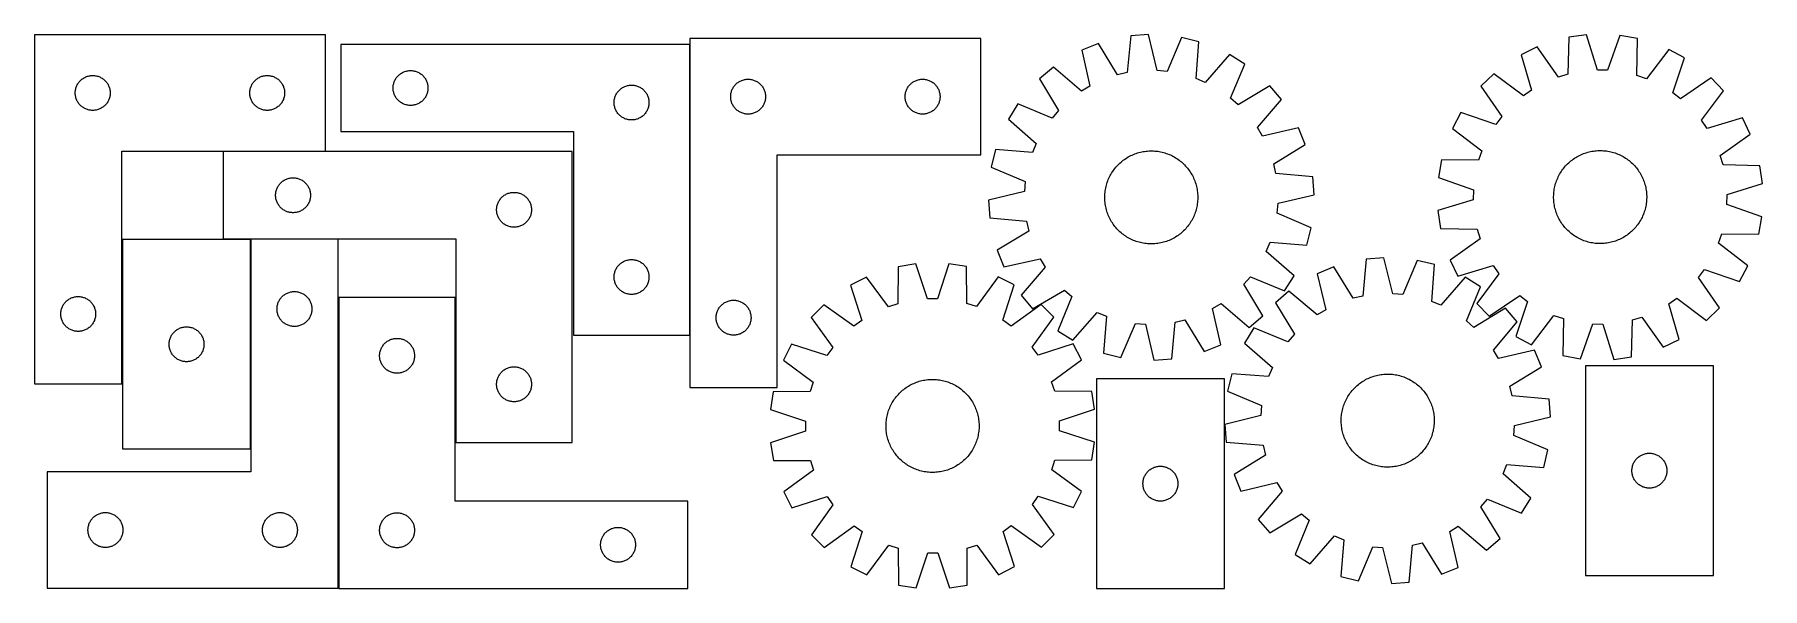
# Model space of a CAD drawing. Header units: millimetres. Extents: x 7 to 1492, y 7 to 483.
import ezdxf

# ---------------------------------------------------------------- set-up
doc = ezdxf.new("R2010")
doc.units = ezdxf.units.MM
doc.layers.add('CUT', color=7, linetype='CONTINUOUS', true_color=0x000000)

msp = doc.modelspace()

# ---------------------------------------------------------------- linework, layer by layer
at = {"layer": 'CUT'}
for p, q in [((6.852711, 482.502741), (6.852711, 182.502741)), ((256.852711, 482.502741), (6.852711, 482.502741)), ((256.852711, 382.502741), (256.852711, 482.502741)), ((570.324757, 479.303278), (570.324757, 179.303278)), ((820.324757, 479.303278), (570.324757, 479.303278)), ((820.324757, 379.303278), (820.324757, 479.303278)), ((949.241674, 481.590471), (946.357443, 449.957325)), ((964.588224, 482.692258), (949.241674, 481.590471)), ((971.961709, 451.795552), (964.588224, 482.692258)), ((993.023044, 480.257751), (980.504798, 451.064117)), ((1007.958952, 476.563268), (993.023044, 480.257751)), ((1005.423946, 444.900222), (1007.958952, 476.563268)), ((1325.974881, 480.376354), (1325.205885, 448.621301)), ((1341.213842, 482.498765), (1325.974881, 480.376354)), ((1350.630647, 452.162343), (1341.213842, 482.498765)), ((1369.747702, 481.965276), (1359.203492, 452.002059)), ((1384.896676, 479.27471), (1369.747702, 481.965276)), ((1384.47812, 447.513105), (1384.896676, 479.27471)), ((570.109552, 474.262031), (270.109552, 474.262031)), ((270.109552, 474.262031), (270.109552, 399.262031)), ((570.109552, 224.262031), (570.109552, 474.262031)), ((921.446249, 475.118983), (907.191283, 469.328776)), ((907.191283, 469.328776), (914.223396, 438.35259)), ((938.006457, 448.013001), (921.446249, 475.118983)), ((1034.249769, 465.461071), (1013.322881, 441.564626)), ((1047.313003, 457.33196), (1034.249769, 465.461071)), ((1298.672709, 472.066285), (1284.835458, 465.338655)), ((1284.835458, 465.338655), (1293.91695, 434.900172)), ((1317.003093, 446.124586), (1298.672709, 472.066285)), ((1411.869133, 469.949884), (1392.58185, 444.711511)), ((1425.445233, 462.709714), (1411.869133, 469.949884)), ((1415.232286, 432.631973), (1425.445233, 462.709714)), ((49.46449, 445.557019), (50.146304, 445.920047)), ((50.146304, 445.920047), (50.845902, 446.247494)), ((50.845902, 446.247494), (51.56143, 446.538493)), ((51.56143, 446.538493), (52.290988, 446.792271)), ((52.290988, 446.792271), (53.032644, 447.008156)), ((53.032644, 447.008156), (53.78443, 447.185576)), ((53.78443, 447.185576), (54.544352, 447.324059)), ((54.544352, 447.324059), (55.310396, 447.423239)), ((55.310396, 447.423239), (56.08053, 447.482852)), ((56.08053, 447.482852), (56.852711, 447.502741)), ((56.852711, 447.502741), (57.624892, 447.482852)), ((57.624892, 447.482852), (58.395026, 447.423239)), ((58.395026, 447.423239), (59.16107, 447.324059)), ((59.16107, 447.324059), (59.920992, 447.185576)), ((59.920992, 447.185576), (60.672778, 447.008156)), ((60.672778, 447.008156), (61.414433, 446.792271)), ((61.414433, 446.792271), (62.143992, 446.538493)), ((62.143992, 446.538493), (62.859519, 446.247494)), ((62.859519, 446.247494), (63.559118, 445.920047)), ((63.559118, 445.920047), (64.240932, 445.557019)), ((199.46449, 445.557019), (200.146304, 445.920047)), ((200.146304, 445.920047), (200.845902, 446.247494)), ((200.845902, 446.247494), (201.56143, 446.538493)), ((201.56143, 446.538493), (202.290988, 446.792271)), ((202.290988, 446.792271), (203.032644, 447.008156)), ((203.032644, 447.008156), (203.78443, 447.185576)), ((203.78443, 447.185576), (204.544352, 447.324059)), ((204.544352, 447.324059), (205.310396, 447.423239)), ((205.310396, 447.423239), (206.08053, 447.482852)), ((206.08053, 447.482852), (206.852711, 447.502741)), ((206.852711, 447.502741), (207.624892, 447.482852)), ((207.624892, 447.482852), (208.395026, 447.423239)), ((208.395026, 447.423239), (209.16107, 447.324059)), ((209.16107, 447.324059), (209.920992, 447.185576)), ((209.920992, 447.185576), (210.672778, 447.008156)), ((210.672778, 447.008156), (211.414433, 446.792271)), ((211.414433, 446.792271), (212.143992, 446.538493)), ((212.143992, 446.538493), (212.859519, 446.247494)), ((212.859519, 446.247494), (213.559118, 445.920047)), ((213.559118, 445.920047), (214.240932, 445.557019)), ((317.884127, 445.453347), (318.347755, 446.071173)), ((318.347755, 446.071173), (318.842573, 446.664312)), ((318.842573, 446.664312), (319.367269, 447.231193)), ((319.367269, 447.231193), (319.920452, 447.770311)), ((319.920452, 447.770311), (320.500654, 448.280237)), ((320.500654, 448.280237), (321.106338, 448.759619)), ((321.106338, 448.759619), (321.735896, 449.207186)), ((321.735896, 449.207186), (322.38766, 449.62175)), ((322.38766, 449.62175), (323.059901, 450.002213)), ((323.059901, 450.002213), (323.750836, 450.347565)), ((323.750836, 450.347565), (324.458634, 450.65689)), ((324.458634, 450.65689), (325.181416, 450.929369)), ((325.181416, 450.929369), (325.917268, 451.164279)), ((325.917268, 451.164279), (326.664236, 451.360996)), ((326.664236, 451.360996), (327.420341, 451.519)), ((327.420341, 451.519), (328.183577, 451.637871)), ((328.183577, 451.637871), (328.95192, 451.717293)), ((328.95192, 451.717293), (329.723333, 451.757058)), ((329.723333, 451.757058), (330.495771, 451.757058)), ((330.495771, 451.757058), (331.267184, 451.717293)), ((331.267184, 451.717293), (332.035527, 451.637871)), ((332.035527, 451.637871), (332.798763, 451.519)), ((332.798763, 451.519), (333.554868, 451.360996)), ((333.554868, 451.360996), (334.301837, 451.164279)), ((334.301837, 451.164279), (335.037688, 450.929369)), ((335.037688, 450.929369), (335.76047, 450.65689)), ((335.76047, 450.65689), (336.468268, 450.347565)), ((336.468268, 450.347565), (337.159203, 450.002213)), ((337.159203, 450.002213), (337.831444, 449.62175)), ((337.831444, 449.62175), (338.483208, 449.207186)), ((338.483208, 449.207186), (339.112766, 448.759619)), ((339.112766, 448.759619), (339.71845, 448.280237)), ((339.71845, 448.280237), (340.298652, 447.770311)), ((340.298652, 447.770311), (340.851835, 447.231193)), ((340.851835, 447.231193), (341.376531, 446.664312)), ((341.376531, 446.664312), (341.871349, 446.071173)), ((341.871349, 446.071173), (342.334977, 445.453347)), ((882.756063, 454.584766), (870.988057, 444.672925)), ((906.881966, 433.922831), (882.756063, 454.584766)), ((946.357443, 449.957325), (938.006457, 448.013001)), ((980.504798, 451.064117), (971.961709, 451.795552)), ((1035.117649, 428.001973), (1047.313003, 457.33196)), ((1261.437502, 448.998474), (1250.356446, 438.324172)), ((1286.887159, 429.990852), (1261.437502, 448.998474)), ((1325.205885, 448.621301), (1317.003093, 446.124586)), ((1359.203492, 452.002059), (1350.630647, 452.162343)), ((1392.58185, 444.711511), (1384.47812, 447.513105)), ((41.857684, 432.888959), (41.897448, 433.660372)), ((41.857684, 432.116522), (41.857684, 432.888959)), ((41.897448, 431.345109), (41.857684, 432.116522)), ((41.897448, 433.660372), (41.976871, 434.428716)), ((41.976871, 430.576765), (41.897448, 431.345109)), ((41.976871, 434.428716), (42.095742, 435.191952)), ((42.095742, 435.191952), (42.253745, 435.948057)), ((42.253745, 435.948057), (42.450463, 436.695025)), ((42.450463, 436.695025), (42.685372, 437.430876)), ((42.685372, 437.430876), (42.957851, 438.153659)), ((42.957851, 438.153659), (43.267177, 438.861456)), ((43.267177, 438.861456), (43.612529, 439.552392)), ((43.612529, 439.552392), (43.992991, 440.224633)), ((43.992991, 440.224633), (44.407556, 440.876396)), ((44.407556, 440.876396), (44.855122, 441.505955)), ((44.855122, 441.505955), (45.334504, 442.111638)), ((45.334504, 442.111638), (45.84443, 442.691841)), ((45.84443, 442.691841), (46.383549, 443.245023)), ((46.383549, 443.245023), (46.950429, 443.769719)), ((46.950429, 443.769719), (47.543569, 444.264538)), ((47.543569, 444.264538), (48.161394, 444.728166)), ((48.161394, 444.728166), (48.802268, 445.159374)), ((48.802268, 445.159374), (49.46449, 445.557019)), ((64.240932, 445.557019), (64.903154, 445.159374)), ((64.903154, 445.159374), (65.544027, 444.728166)), ((65.544027, 444.728166), (66.161853, 444.264538)), ((66.161853, 444.264538), (66.754993, 443.769719)), ((66.754993, 443.769719), (67.321873, 443.245023)), ((67.321873, 443.245023), (67.860991, 442.691841)), ((67.860991, 442.691841), (68.370918, 442.111638)), ((68.370918, 442.111638), (68.8503, 441.505955)), ((68.8503, 441.505955), (69.297866, 440.876396)), ((69.297866, 440.876396), (69.71243, 440.224633)), ((69.71243, 440.224633), (70.092893, 439.552392)), ((70.092893, 439.552392), (70.438245, 438.861456)), ((70.438245, 438.861456), (70.74757, 438.153659)), ((70.74757, 438.153659), (71.020049, 437.430876)), ((71.020049, 437.430876), (71.254959, 436.695025)), ((71.254959, 436.695025), (71.451676, 435.948057)), ((71.451676, 435.948057), (71.60968, 435.191952)), ((71.60968, 435.191952), (71.728551, 434.428716)), ((71.728551, 434.428716), (71.807974, 433.660372)), ((71.807974, 431.345109), (71.728551, 430.576765)), ((71.807974, 433.660372), (71.847738, 432.888959)), ((71.847738, 432.116522), (71.807974, 431.345109)), ((71.847738, 432.888959), (71.847738, 432.116522)), ((191.857684, 432.888959), (191.897448, 433.660372)), ((191.857684, 432.116522), (191.857684, 432.888959)), ((191.897448, 431.345109), (191.857684, 432.116522)), ((191.897448, 433.660372), (191.976871, 434.428716)), ((191.976871, 430.576765), (191.897448, 431.345109)), ((191.976871, 434.428716), (192.095742, 435.191952)), ((192.095742, 435.191952), (192.253745, 435.948057)), ((192.253745, 435.948057), (192.450463, 436.695025)), ((192.450463, 436.695025), (192.685372, 437.430876)), ((192.685372, 437.430876), (192.957851, 438.153659)), ((192.957851, 438.153659), (193.267177, 438.861456)), ((193.267177, 438.861456), (193.612529, 439.552392)), ((193.612529, 439.552392), (193.992991, 440.224633)), ((193.992991, 440.224633), (194.407556, 440.876396)), ((194.407556, 440.876396), (194.855122, 441.505955)), ((194.855122, 441.505955), (195.334504, 442.111638)), ((195.334504, 442.111638), (195.84443, 442.691841)), ((195.84443, 442.691841), (196.383549, 443.245023)), ((196.383549, 443.245023), (196.950429, 443.769719)), ((196.950429, 443.769719), (197.543569, 444.264538)), ((197.543569, 444.264538), (198.161394, 444.728166)), ((198.161394, 444.728166), (198.802268, 445.159374)), ((198.802268, 445.159374), (199.46449, 445.557019)), ((214.240932, 445.557019), (214.903154, 445.159374)), ((214.903154, 445.159374), (215.544027, 444.728166)), ((215.544027, 444.728166), (216.161853, 444.264538)), ((216.161853, 444.264538), (216.754993, 443.769719)), ((216.754993, 443.769719), (217.321873, 443.245023)), ((217.321873, 443.245023), (217.860991, 442.691841)), ((217.860991, 442.691841), (218.370918, 442.111638)), ((218.370918, 442.111638), (218.8503, 441.505955)), ((218.8503, 441.505955), (219.297866, 440.876396)), ((219.297866, 440.876396), (219.71243, 440.224633)), ((219.71243, 440.224633), (220.092893, 439.552392)), ((220.092893, 439.552392), (220.438245, 438.861456)), ((220.438245, 438.861456), (220.74757, 438.153659)), ((220.74757, 438.153659), (221.020049, 437.430876)), ((221.020049, 437.430876), (221.254959, 436.695025)), ((221.254959, 436.695025), (221.451676, 435.948057)), ((221.451676, 435.948057), (221.60968, 435.191952)), ((221.60968, 435.191952), (221.728551, 434.428716)), ((221.728551, 434.428716), (221.807974, 433.660372)), ((221.807974, 431.345109), (221.728551, 430.576765)), ((221.807974, 433.660372), (221.847738, 432.888959)), ((221.847738, 432.116522), (221.807974, 431.345109)), ((221.847738, 432.888959), (221.847738, 432.116522)), ((315.109552, 436.762031), (315.129441, 437.534212)), ((315.129441, 435.989849), (315.109552, 436.762031)), ((315.129441, 437.534212), (315.189054, 438.304346)), ((315.189054, 435.219716), (315.129441, 435.989849)), ((315.189054, 438.304346), (315.288234, 439.070389)), ((315.288234, 434.453672), (315.189054, 435.219716)), ((315.288234, 439.070389), (315.426717, 439.830312)), ((315.426717, 433.69375), (315.288234, 434.453672)), ((315.426717, 439.830312), (315.604136, 440.582097)), ((315.604136, 432.941964), (315.426717, 433.69375)), ((315.604136, 440.582097), (315.820021, 441.323753)), ((315.820021, 432.200308), (315.604136, 432.941964)), ((315.820021, 441.323753), (316.0738, 442.053312)), ((316.0738, 431.470749), (315.820021, 432.200308)), ((316.0738, 442.053312), (316.364799, 442.768839)), ((316.364799, 430.755222), (316.0738, 431.470749)), ((316.364799, 442.768839), (316.692246, 443.468437)), ((316.692246, 443.468437), (317.055273, 444.150252)), ((317.055273, 444.150252), (317.452919, 444.812473)), ((317.452919, 444.812473), (317.884127, 445.453347)), ((342.334977, 445.453347), (342.766185, 444.812473)), ((342.766185, 444.812473), (343.163831, 444.150252)), ((343.163831, 444.150252), (343.526858, 443.468437)), ((343.526858, 443.468437), (343.854306, 442.768839)), ((343.854306, 442.768839), (344.145304, 442.053312)), ((344.145304, 431.470749), (343.854306, 430.755222)), ((344.145304, 442.053312), (344.399083, 441.323753)), ((344.399083, 432.200308), (344.145304, 431.470749)), ((344.399083, 441.323753), (344.614968, 440.582097)), ((344.614968, 432.941964), (344.399083, 432.200308)), ((344.614968, 440.582097), (344.792387, 439.830312)), ((344.792387, 433.69375), (344.614968, 432.941964)), ((344.792387, 439.830312), (344.930871, 439.070389)), ((344.930871, 434.453672), (344.792387, 433.69375)), ((344.930871, 439.070389), (345.03005, 438.304346)), ((345.03005, 435.219716), (344.930871, 434.453672)), ((345.03005, 438.304346), (345.089663, 437.534212)), ((345.089663, 435.989849), (345.03005, 435.219716)), ((345.089663, 437.534212), (345.109552, 436.762031)), ((345.109552, 436.762031), (345.089663, 435.989849)), ((506.364799, 430.268839), (506.692246, 430.968437)), ((506.692246, 430.968437), (507.055273, 431.650252)), ((507.055273, 431.650252), (507.452919, 432.312473)), ((507.452919, 432.312473), (507.884127, 432.953347)), ((507.884127, 432.953347), (508.347755, 433.571173)), ((508.347755, 433.571173), (508.842573, 434.164312)), ((508.842573, 434.164312), (509.367269, 434.731193)), ((509.367269, 434.731193), (509.920452, 435.270311)), ((509.920452, 435.270311), (510.500654, 435.780237)), ((510.500654, 435.780237), (511.106338, 436.259619)), ((511.106338, 436.259619), (511.735896, 436.707186)), ((511.735896, 436.707186), (512.38766, 437.12175)), ((512.38766, 437.12175), (513.059901, 437.502213)), ((513.059901, 437.502213), (513.750836, 437.847565)), ((513.750836, 437.847565), (514.458634, 438.15689)), ((514.458634, 438.15689), (515.181416, 438.429369)), ((515.181416, 438.429369), (515.917268, 438.664279)), ((515.917268, 438.664279), (516.664236, 438.860996)), ((516.664236, 438.860996), (517.420341, 439.019)), ((517.420341, 439.019), (518.183577, 439.137871)), ((518.183577, 439.137871), (518.95192, 439.217293)), ((518.95192, 439.217293), (519.723333, 439.257058)), ((519.723333, 439.257058), (520.495771, 439.257058)), ((520.495771, 439.257058), (521.267184, 439.217293)), ((521.267184, 439.217293), (522.035527, 439.137871)), ((522.035527, 439.137871), (522.798763, 439.019)), ((522.798763, 439.019), (523.554868, 438.860996)), ((523.554868, 438.860996), (524.301837, 438.664279)), ((524.301837, 438.664279), (525.037688, 438.429369)), ((525.037688, 438.429369), (525.76047, 438.15689)), ((525.76047, 438.15689), (526.468268, 437.847565)), ((526.468268, 437.847565), (527.159203, 437.502213)), ((527.159203, 437.502213), (527.831444, 437.12175)), ((527.831444, 437.12175), (528.483208, 436.707186)), ((528.483208, 436.707186), (529.112766, 436.259619)), ((529.112766, 436.259619), (529.71845, 435.780237)), ((529.71845, 435.780237), (530.298652, 435.270311)), ((530.298652, 435.270311), (530.851835, 434.731193)), ((530.851835, 434.731193), (531.376531, 434.164312)), ((531.376531, 434.164312), (531.871349, 433.571173)), ((531.871349, 433.571173), (532.334977, 432.953347)), ((532.334977, 432.953347), (532.766185, 432.312473)), ((532.766185, 432.312473), (533.163831, 431.650252)), ((533.163831, 431.650252), (533.526858, 430.968437)), ((533.526858, 430.968437), (533.854306, 430.268839)), ((605.369494, 430.46091), (605.448917, 431.229253)), ((605.448917, 431.229253), (605.567788, 431.992489)), ((605.567788, 431.992489), (605.725791, 432.748594)), ((605.725791, 432.748594), (605.922509, 433.495562)), ((605.922509, 433.495562), (606.157418, 434.231413)), ((606.157418, 434.231413), (606.429897, 434.954196)), ((606.429897, 434.954196), (606.739223, 435.661993)), ((606.739223, 435.661993), (607.084575, 436.352929)), ((607.084575, 436.352929), (607.465037, 437.02517)), ((607.465037, 437.02517), (607.879602, 437.676933)), ((607.879602, 437.676933), (608.327168, 438.306492)), ((608.327168, 438.306492), (608.80655, 438.912175)), ((608.80655, 438.912175), (609.316476, 439.492378)), ((609.316476, 439.492378), (609.855594, 440.04556)), ((609.855594, 440.04556), (610.422475, 440.570257)), ((610.422475, 440.570257), (611.015615, 441.065075)), ((611.015615, 441.065075), (611.63344, 441.528703)), ((611.63344, 441.528703), (612.274314, 441.959911)), ((612.274314, 441.959911), (612.936536, 442.357556)), ((612.936536, 442.357556), (613.61835, 442.720584)), ((613.61835, 442.720584), (614.317948, 443.048031)), ((614.317948, 443.048031), (615.033475, 443.33903)), ((615.033475, 443.33903), (615.763034, 443.592808)), ((615.763034, 443.592808), (616.50469, 443.808693)), ((616.50469, 443.808693), (617.256476, 443.986113)), ((617.256476, 443.986113), (618.016398, 444.124596)), ((618.016398, 444.124596), (618.782442, 444.223776)), ((618.782442, 444.223776), (619.552575, 444.283389)), ((619.552575, 444.283389), (620.324757, 444.303278)), ((620.324757, 444.303278), (621.096938, 444.283389)), ((621.096938, 444.283389), (621.867072, 444.223776)), ((621.867072, 444.223776), (622.633115, 444.124596)), ((622.633115, 444.124596), (623.393038, 443.986113)), ((623.393038, 443.986113), (624.144824, 443.808693)), ((624.144824, 443.808693), (624.886479, 443.592808)), ((624.886479, 443.592808), (625.616038, 443.33903)), ((625.616038, 443.33903), (626.331565, 443.048031)), ((626.331565, 443.048031), (627.031164, 442.720584)), ((627.031164, 442.720584), (627.712978, 442.357556)), ((627.712978, 442.357556), (628.3752, 441.959911)), ((628.3752, 441.959911), (629.016073, 441.528703)), ((629.016073, 441.528703), (629.633899, 441.065075)), ((629.633899, 441.065075), (630.227039, 440.570257)), ((630.227039, 440.570257), (630.793919, 440.04556)), ((630.793919, 440.04556), (631.333037, 439.492378)), ((631.333037, 439.492378), (631.842963, 438.912175)), ((631.842963, 438.912175), (632.322345, 438.306492)), ((632.322345, 438.306492), (632.769912, 437.676933)), ((632.769912, 437.676933), (633.184476, 437.02517)), ((633.184476, 437.02517), (633.564939, 436.352929)), ((633.564939, 436.352929), (633.910291, 435.661993)), ((633.910291, 435.661993), (634.219616, 434.954196)), ((634.219616, 434.954196), (634.492095, 434.231413)), ((634.492095, 434.231413), (634.727005, 433.495562)), ((634.727005, 433.495562), (634.923722, 432.748594)), ((634.923722, 432.748594), (635.081726, 431.992489)), ((635.081726, 431.992489), (635.200597, 431.229253)), ((635.200597, 431.229253), (635.28002, 430.46091)), ((755.369494, 430.46091), (755.448917, 431.229253)), ((755.448917, 431.229253), (755.567788, 431.992489)), ((755.567788, 431.992489), (755.725791, 432.748594)), ((755.725791, 432.748594), (755.922509, 433.495562)), ((755.922509, 433.495562), (756.157418, 434.231413)), ((756.157418, 434.231413), (756.429897, 434.954196)), ((756.429897, 434.954196), (756.739223, 435.661993)), ((756.739223, 435.661993), (757.084575, 436.352929)), ((757.084575, 436.352929), (757.465037, 437.02517)), ((757.465037, 437.02517), (757.879602, 437.676933)), ((757.879602, 437.676933), (758.327168, 438.306492)), ((758.327168, 438.306492), (758.80655, 438.912175)), ((758.80655, 438.912175), (759.316476, 439.492378)), ((759.316476, 439.492378), (759.855594, 440.04556)), ((759.855594, 440.04556), (760.422475, 440.570257)), ((760.422475, 440.570257), (761.015615, 441.065075)), ((761.015615, 441.065075), (761.63344, 441.528703)), ((761.63344, 441.528703), (762.274314, 441.959911)), ((762.274314, 441.959911), (762.936536, 442.357556)), ((762.936536, 442.357556), (763.61835, 442.720584)), ((763.61835, 442.720584), (764.317948, 443.048031)), ((764.317948, 443.048031), (765.033475, 443.33903)), ((765.033475, 443.33903), (765.763034, 443.592808)), ((765.763034, 443.592808), (766.50469, 443.808693)), ((766.50469, 443.808693), (767.256476, 443.986113)), ((767.256476, 443.986113), (768.016398, 444.124596)), ((768.016398, 444.124596), (768.782442, 444.223776)), ((768.782442, 444.223776), (769.552575, 444.283389)), ((769.552575, 444.283389), (770.324757, 444.303278)), ((770.324757, 444.303278), (771.096938, 444.283389)), ((771.096938, 444.283389), (771.867072, 444.223776)), ((771.867072, 444.223776), (772.633115, 444.124596)), ((772.633115, 444.124596), (773.393038, 443.986113)), ((773.393038, 443.986113), (774.144824, 443.808693)), ((774.144824, 443.808693), (774.886479, 443.592808)), ((774.886479, 443.592808), (775.616038, 443.33903)), ((775.616038, 443.33903), (776.331565, 443.048031)), ((776.331565, 443.048031), (777.031164, 442.720584)), ((777.031164, 442.720584), (777.712978, 442.357556)), ((777.712978, 442.357556), (778.3752, 441.959911)), ((778.3752, 441.959911), (779.016073, 441.528703)), ((779.016073, 441.528703), (779.633899, 441.065075)), ((779.633899, 441.065075), (780.227039, 440.570257)), ((780.227039, 440.570257), (780.793919, 440.04556)), ((780.793919, 440.04556), (781.333037, 439.492378)), ((781.333037, 439.492378), (781.842963, 438.912175)), ((781.842963, 438.912175), (782.322345, 438.306492)), ((782.322345, 438.306492), (782.769912, 437.676933)), ((782.769912, 437.676933), (783.184476, 437.02517)), ((783.184476, 437.02517), (783.564939, 436.352929)), ((783.564939, 436.352929), (783.910291, 435.661993)), ((783.910291, 435.661993), (784.219616, 434.954196)), ((784.219616, 434.954196), (784.492095, 434.231413)), ((784.492095, 434.231413), (784.727005, 433.495562)), ((784.727005, 433.495562), (784.923722, 432.748594)), ((784.923722, 432.748594), (785.081726, 431.992489)), ((785.081726, 431.992489), (785.200597, 431.229253)), ((785.200597, 431.229253), (785.28002, 430.46091)), ((870.988057, 444.672925), (887.248162, 417.385864)), ((914.223396, 438.35259), (906.881966, 433.922831)), ((1013.322881, 441.564626), (1005.423946, 444.900222)), ((1068.886289, 438.648834), (1041.599227, 422.388728)), ((1078.798129, 426.880828), (1068.886289, 438.648834)), ((1250.356446, 438.324172), (1268.399466, 412.181789)), ((1293.91695, 434.900172), (1286.887159, 429.990852)), ((1422.073652, 427.463309), (1415.232286, 432.631973)), ((1448.216034, 445.506329), (1422.073652, 427.463309)), ((1439.882714, 408.975616), (1458.890337, 434.425273)), ((1458.890337, 434.425273), (1448.216034, 445.506329)), ((42.095742, 429.813529), (41.976871, 430.576765)), ((42.253745, 429.057424), (42.095742, 429.813529)), ((42.450463, 428.310456), (42.253745, 429.057424)), ((42.685372, 427.574605), (42.450463, 428.310456)), ((42.957851, 426.851822), (42.685372, 427.574605)), ((43.267177, 426.144025), (42.957851, 426.851822)), ((43.612529, 425.453089), (43.267177, 426.144025)), ((43.992991, 424.780848), (43.612529, 425.453089)), ((44.407556, 424.129085), (43.992991, 424.780848)), ((44.855122, 423.499526), (44.407556, 424.129085)), ((45.334504, 422.893843), (44.855122, 423.499526)), ((45.84443, 422.31364), (45.334504, 422.893843)), ((46.383549, 421.760458), (45.84443, 422.31364)), ((46.950429, 421.235762), (46.383549, 421.760458)), ((47.543569, 420.740943), (46.950429, 421.235762)), ((48.161394, 420.277315), (47.543569, 420.740943)), ((48.802268, 419.846107), (48.161394, 420.277315)), ((49.46449, 419.448462), (48.802268, 419.846107)), ((50.146304, 419.085434), (49.46449, 419.448462)), ((50.845902, 418.757987), (50.146304, 419.085434)), ((51.56143, 418.466988), (50.845902, 418.757987)), ((52.290988, 418.21321), (51.56143, 418.466988)), ((53.032644, 417.997325), (52.290988, 418.21321)), ((53.78443, 417.819905), (53.032644, 417.997325)), ((54.544352, 417.681422), (53.78443, 417.819905)), ((55.310396, 417.582242), (54.544352, 417.681422)), ((56.08053, 417.522629), (55.310396, 417.582242)), ((56.852711, 417.502741), (56.08053, 417.522629)), ((57.624892, 417.522629), (56.852711, 417.502741)), ((58.395026, 417.582242), (57.624892, 417.522629)), ((59.16107, 417.681422), (58.395026, 417.582242)), ((59.920992, 417.819905), (59.16107, 417.681422)), ((60.672778, 417.997325), (59.920992, 417.819905)), ((61.414433, 418.21321), (60.672778, 417.997325)), ((62.143992, 418.466988), (61.414433, 418.21321)), ((62.859519, 418.757987), (62.143992, 418.466988)), ((63.559118, 419.085434), (62.859519, 418.757987)), ((64.240932, 419.448462), (63.559118, 419.085434)), ((64.903154, 419.846107), (64.240932, 419.448462)), ((65.544027, 420.277315), (64.903154, 419.846107)), ((66.161853, 420.740943), (65.544027, 420.277315)), ((66.754993, 421.235762), (66.161853, 420.740943)), ((67.321873, 421.760458), (66.754993, 421.235762)), ((67.860991, 422.31364), (67.321873, 421.760458)), ((68.370918, 422.893843), (67.860991, 422.31364)), ((68.8503, 423.499526), (68.370918, 422.893843)), ((69.297866, 424.129085), (68.8503, 423.499526)), ((69.71243, 424.780848), (69.297866, 424.129085)), ((70.092893, 425.453089), (69.71243, 424.780848)), ((70.438245, 426.144025), (70.092893, 425.453089)), ((70.74757, 426.851822), (70.438245, 426.144025)), ((71.020049, 427.574605), (70.74757, 426.851822)), ((71.254959, 428.310456), (71.020049, 427.574605)), ((71.451676, 429.057424), (71.254959, 428.310456)), ((71.60968, 429.813529), (71.451676, 429.057424)), ((71.728551, 430.576765), (71.60968, 429.813529)), ((192.095742, 429.813529), (191.976871, 430.576765)), ((192.253745, 429.057424), (192.095742, 429.813529)), ((192.450463, 428.310456), (192.253745, 429.057424)), ((192.685372, 427.574605), (192.450463, 428.310456)), ((192.957851, 426.851822), (192.685372, 427.574605)), ((193.267177, 426.144025), (192.957851, 426.851822)), ((193.612529, 425.453089), (193.267177, 426.144025)), ((193.992991, 424.780848), (193.612529, 425.453089)), ((194.407556, 424.129085), (193.992991, 424.780848)), ((194.855122, 423.499526), (194.407556, 424.129085)), ((195.334504, 422.893843), (194.855122, 423.499526)), ((195.84443, 422.31364), (195.334504, 422.893843)), ((196.383549, 421.760458), (195.84443, 422.31364)), ((196.950429, 421.235762), (196.383549, 421.760458)), ((197.543569, 420.740943), (196.950429, 421.235762)), ((198.161394, 420.277315), (197.543569, 420.740943)), ((198.802268, 419.846107), (198.161394, 420.277315)), ((199.46449, 419.448462), (198.802268, 419.846107)), ((200.146304, 419.085434), (199.46449, 419.448462)), ((200.845902, 418.757987), (200.146304, 419.085434)), ((201.56143, 418.466988), (200.845902, 418.757987)), ((202.290988, 418.21321), (201.56143, 418.466988)), ((203.032644, 417.997325), (202.290988, 418.21321)), ((203.78443, 417.819905), (203.032644, 417.997325)), ((204.544352, 417.681422), (203.78443, 417.819905)), ((205.310396, 417.582242), (204.544352, 417.681422)), ((206.08053, 417.522629), (205.310396, 417.582242)), ((206.852711, 417.502741), (206.08053, 417.522629)), ((207.624892, 417.522629), (206.852711, 417.502741)), ((208.395026, 417.582242), (207.624892, 417.522629)), ((209.16107, 417.681422), (208.395026, 417.582242)), ((209.920992, 417.819905), (209.16107, 417.681422)), ((210.672778, 417.997325), (209.920992, 417.819905)), ((211.414433, 418.21321), (210.672778, 417.997325)), ((212.143992, 418.466988), (211.414433, 418.21321)), ((212.859519, 418.757987), (212.143992, 418.466988)), ((213.559118, 419.085434), (212.859519, 418.757987)), ((214.240932, 419.448462), (213.559118, 419.085434)), ((214.903154, 419.846107), (214.240932, 419.448462)), ((215.544027, 420.277315), (214.903154, 419.846107)), ((216.161853, 420.740943), (215.544027, 420.277315)), ((216.754993, 421.235762), (216.161853, 420.740943)), ((217.321873, 421.760458), (216.754993, 421.235762)), ((217.860991, 422.31364), (217.321873, 421.760458)), ((218.370918, 422.893843), (217.860991, 422.31364)), ((218.8503, 423.499526), (218.370918, 422.893843)), ((219.297866, 424.129085), (218.8503, 423.499526)), ((219.71243, 424.780848), (219.297866, 424.129085)), ((220.092893, 425.453089), (219.71243, 424.780848)), ((220.438245, 426.144025), (220.092893, 425.453089)), ((220.74757, 426.851822), (220.438245, 426.144025)), ((221.020049, 427.574605), (220.74757, 426.851822)), ((221.254959, 428.310456), (221.020049, 427.574605)), ((221.451676, 429.057424), (221.254959, 428.310456)), ((221.60968, 429.813529), (221.451676, 429.057424)), ((221.728551, 430.576765), (221.60968, 429.813529)), ((316.692246, 430.055624), (316.364799, 430.755222)), ((317.055273, 429.37381), (316.692246, 430.055624)), ((317.452919, 428.711588), (317.055273, 429.37381)), ((317.884127, 428.070714), (317.452919, 428.711588)), ((318.347755, 427.452888), (317.884127, 428.070714)), ((318.842573, 426.859749), (318.347755, 427.452888)), ((319.367269, 426.292868), (318.842573, 426.859749)), ((319.920452, 425.75375), (319.367269, 426.292868)), ((320.500654, 425.243824), (319.920452, 425.75375)), ((321.106338, 424.764442), (320.500654, 425.243824)), ((321.735896, 424.316875), (321.106338, 424.764442)), ((322.38766, 423.902311), (321.735896, 424.316875)), ((323.059901, 423.521849), (322.38766, 423.902311)), ((323.750836, 423.176497), (323.059901, 423.521849)), ((324.458634, 422.867171), (323.750836, 423.176497)), ((325.181416, 422.594692), (324.458634, 422.867171)), ((325.917268, 422.359782), (325.181416, 422.594692)), ((326.664236, 422.163065), (325.917268, 422.359782)), ((327.420341, 422.005061), (326.664236, 422.163065)), ((328.183577, 421.88619), (327.420341, 422.005061)), ((328.95192, 421.806768), (328.183577, 421.88619)), ((329.723333, 421.767004), (328.95192, 421.806768)), ((330.495771, 421.767004), (329.723333, 421.767004)), ((331.267184, 421.806768), (330.495771, 421.767004)), ((332.035527, 421.88619), (331.267184, 421.806768)), ((332.798763, 422.005061), (332.035527, 421.88619)), ((333.554868, 422.163065), (332.798763, 422.005061)), ((334.301837, 422.359782), (333.554868, 422.163065)), ((335.037688, 422.594692), (334.301837, 422.359782)), ((335.76047, 422.867171), (335.037688, 422.594692)), ((336.468268, 423.176497), (335.76047, 422.867171)), ((337.159203, 423.521849), (336.468268, 423.176497)), ((337.831444, 423.902311), (337.159203, 423.521849)), ((338.483208, 424.316875), (337.831444, 423.902311)), ((339.112766, 424.764442), (338.483208, 424.316875)), ((339.71845, 425.243824), (339.112766, 424.764442)), ((340.298652, 425.75375), (339.71845, 425.243824)), ((340.851835, 426.292868), (340.298652, 425.75375)), ((341.376531, 426.859749), (340.851835, 426.292868)), ((341.871349, 427.452888), (341.376531, 426.859749)), ((342.334977, 428.070714), (341.871349, 427.452888)), ((342.766185, 428.711588), (342.334977, 428.070714)), ((343.163831, 429.37381), (342.766185, 428.711588)), ((343.526858, 430.055624), (343.163831, 429.37381)), ((343.854306, 430.755222), (343.526858, 430.055624)), ((505.109552, 424.262031), (505.129441, 425.034212)), ((505.129441, 423.489849), (505.109552, 424.262031)), ((505.129441, 425.034212), (505.189054, 425.804346)), ((505.189054, 422.719716), (505.129441, 423.489849)), ((505.189054, 425.804346), (505.288234, 426.570389)), ((505.288234, 421.953672), (505.189054, 422.719716)), ((505.288234, 426.570389), (505.426717, 427.330312)), ((505.426717, 421.19375), (505.288234, 421.953672)), ((505.426717, 427.330312), (505.604136, 428.082097)), ((505.604136, 420.441964), (505.426717, 421.19375)), ((505.604136, 428.082097), (505.820021, 428.823753)), ((505.820021, 419.700308), (505.604136, 420.441964)), ((505.820021, 428.823753), (506.0738, 429.553312)), ((506.0738, 418.970749), (505.820021, 419.700308)), ((506.0738, 429.553312), (506.364799, 430.268839)), ((506.364799, 418.255222), (506.0738, 418.970749)), ((506.692246, 417.555624), (506.364799, 418.255222)), ((507.055273, 416.87381), (506.692246, 417.555624)), ((507.452919, 416.211588), (507.055273, 416.87381)), ((507.884127, 415.570714), (507.452919, 416.211588)), ((532.766185, 416.211588), (532.334977, 415.570714)), ((533.163831, 416.87381), (532.766185, 416.211588)), ((533.526858, 417.555624), (533.163831, 416.87381)), ((533.854306, 418.255222), (533.526858, 417.555624)), ((533.854306, 430.268839), (534.145304, 429.553312)), ((534.145304, 418.970749), (533.854306, 418.255222)), ((534.145304, 429.553312), (534.399083, 428.823753)), ((534.399083, 419.700308), (534.145304, 418.970749)), ((534.399083, 428.823753), (534.614968, 428.082097)), ((534.614968, 420.441964), (534.399083, 419.700308)), ((534.614968, 428.082097), (534.792387, 427.330312)), ((534.792387, 421.19375), (534.614968, 420.441964)), ((534.792387, 427.330312), (534.930871, 426.570389)), ((534.930871, 421.953672), (534.792387, 421.19375)), ((534.930871, 426.570389), (535.03005, 425.804346)), ((535.03005, 422.719716), (534.930871, 421.953672)), ((535.03005, 425.804346), (535.089663, 425.034212)), ((535.089663, 423.489849), (535.03005, 422.719716)), ((535.089663, 425.034212), (535.109552, 424.262031)), ((535.109552, 424.262031), (535.089663, 423.489849)), ((605.32973, 429.689496), (605.369494, 430.46091)), ((605.32973, 428.917059), (605.32973, 429.689496)), ((605.369494, 428.145646), (605.32973, 428.917059)), ((605.448917, 427.377302), (605.369494, 428.145646)), ((605.567788, 426.614066), (605.448917, 427.377302)), ((605.725791, 425.857961), (605.567788, 426.614066)), ((605.922509, 425.110993), (605.725791, 425.857961)), ((606.157418, 424.375142), (605.922509, 425.110993)), ((606.429897, 423.652359), (606.157418, 424.375142)), ((606.739223, 422.944562), (606.429897, 423.652359)), ((607.084575, 422.253626), (606.739223, 422.944562)), ((607.465037, 421.581386), (607.084575, 422.253626)), ((607.879602, 420.929622), (607.465037, 421.581386)), ((608.327168, 420.300063), (607.879602, 420.929622)), ((608.80655, 419.69438), (608.327168, 420.300063)), ((609.316476, 419.114178), (608.80655, 419.69438)), ((609.855594, 418.560995), (609.316476, 419.114178)), ((610.422475, 418.036299), (609.855594, 418.560995)), ((611.015615, 417.541481), (610.422475, 418.036299)), ((611.63344, 417.077853), (611.015615, 417.541481)), ((612.274314, 416.646644), (611.63344, 417.077853)), ((612.936536, 416.248999), (612.274314, 416.646644)), ((613.61835, 415.885971), (612.936536, 416.248999)), ((627.712978, 416.248999), (627.031164, 415.885971)), ((628.3752, 416.646644), (627.712978, 416.248999)), ((629.016073, 417.077853), (628.3752, 416.646644)), ((629.633899, 417.541481), (629.016073, 417.077853)), ((630.227039, 418.036299), (629.633899, 417.541481)), ((630.793919, 418.560995), (630.227039, 418.036299)), ((631.333037, 419.114178), (630.793919, 418.560995)), ((631.842963, 419.69438), (631.333037, 419.114178)), ((632.322345, 420.300063), (631.842963, 419.69438)), ((632.769912, 420.929622), (632.322345, 420.300063)), ((633.184476, 421.581386), (632.769912, 420.929622)), ((633.564939, 422.253626), (633.184476, 421.581386)), ((633.910291, 422.944562), (633.564939, 422.253626)), ((634.219616, 423.652359), (633.910291, 422.944562)), ((634.492095, 424.375142), (634.219616, 423.652359)), ((634.727005, 425.110993), (634.492095, 424.375142)), ((634.923722, 425.857961), (634.727005, 425.110993)), ((635.081726, 426.614066), (634.923722, 425.857961)), ((635.200597, 427.377302), (635.081726, 426.614066)), ((635.28002, 428.145646), (635.200597, 427.377302)), ((635.28002, 430.46091), (635.319784, 429.689496)), ((635.319784, 428.917059), (635.28002, 428.145646)), ((635.319784, 429.689496), (635.319784, 428.917059)), ((755.32973, 429.689496), (755.369494, 430.46091)), ((755.32973, 428.917059), (755.32973, 429.689496)), ((755.369494, 428.145646), (755.32973, 428.917059)), ((755.448917, 427.377302), (755.369494, 428.145646)), ((755.567788, 426.614066), (755.448917, 427.377302)), ((755.725791, 425.857961), (755.567788, 426.614066)), ((755.922509, 425.110993), (755.725791, 425.857961)), ((756.157418, 424.375142), (755.922509, 425.110993)), ((756.429897, 423.652359), (756.157418, 424.375142)), ((756.739223, 422.944562), (756.429897, 423.652359)), ((757.084575, 422.253626), (756.739223, 422.944562)), ((757.465037, 421.581386), (757.084575, 422.253626)), ((757.879602, 420.929622), (757.465037, 421.581386)), ((758.327168, 420.300063), (757.879602, 420.929622)), ((758.80655, 419.69438), (758.327168, 420.300063)), ((759.316476, 419.114178), (758.80655, 419.69438)), ((759.855594, 418.560995), (759.316476, 419.114178)), ((760.422475, 418.036299), (759.855594, 418.560995)), ((761.015615, 417.541481), (760.422475, 418.036299)), ((761.63344, 417.077853), (761.015615, 417.541481)), ((762.274314, 416.646644), (761.63344, 417.077853)), ((762.936536, 416.248999), (762.274314, 416.646644)), ((763.61835, 415.885971), (762.936536, 416.248999)), ((777.712978, 416.248999), (777.031164, 415.885971)), ((778.3752, 416.646644), (777.712978, 416.248999)), ((779.016073, 417.077853), (778.3752, 416.646644)), ((779.633899, 417.541481), (779.016073, 417.077853)), ((780.227039, 418.036299), (779.633899, 417.541481)), ((780.793919, 418.560995), (780.227039, 418.036299)), ((781.333037, 419.114178), (780.793919, 418.560995)), ((781.842963, 419.69438), (781.333037, 419.114178)), ((782.322345, 420.300063), (781.842963, 419.69438)), ((782.769912, 420.929622), (782.322345, 420.300063)), ((783.184476, 421.581386), (782.769912, 420.929622)), ((783.564939, 422.253626), (783.184476, 421.581386)), ((783.910291, 422.944562), (783.564939, 422.253626)), ((784.219616, 423.652359), (783.910291, 422.944562)), ((784.492095, 424.375142), (784.219616, 423.652359)), ((784.727005, 425.110993), (784.492095, 424.375142)), ((784.923722, 425.857961), (784.727005, 425.110993)), ((785.081726, 426.614066), (784.923722, 425.857961)), ((785.200597, 427.377302), (785.081726, 426.614066)), ((785.28002, 428.145646), (785.200597, 427.377302)), ((785.28002, 430.46091), (785.319784, 429.689496)), ((785.319784, 428.917059), (785.28002, 428.145646)), ((785.319784, 429.689496), (785.319784, 428.917059)), ((852.304931, 423.09964), (844.175819, 410.036406)), ((881.634917, 410.904286), (852.304931, 423.09964)), ((887.248162, 417.385864), (881.634917, 410.904286)), ((1041.599227, 422.388728), (1035.117649, 428.001973)), ((1058.136194, 402.754925), (1078.798129, 426.880828)), ((508.347755, 414.952888), (507.884127, 415.570714)), ((508.842573, 414.359749), (508.347755, 414.952888)), ((509.367269, 413.792868), (508.842573, 414.359749)), ((509.920452, 413.25375), (509.367269, 413.792868)), ((510.500654, 412.743824), (509.920452, 413.25375)), ((511.106338, 412.264442), (510.500654, 412.743824)), ((511.735896, 411.816875), (511.106338, 412.264442)), ((512.38766, 411.402311), (511.735896, 411.816875)), ((513.059901, 411.021849), (512.38766, 411.402311)), ((513.750836, 410.676497), (513.059901, 411.021849)), ((514.458634, 410.367171), (513.750836, 410.676497)), ((515.181416, 410.094692), (514.458634, 410.367171)), ((515.917268, 409.859782), (515.181416, 410.094692)), ((516.664236, 409.663065), (515.917268, 409.859782)), ((517.420341, 409.505061), (516.664236, 409.663065)), ((518.183577, 409.38619), (517.420341, 409.505061)), ((518.95192, 409.306768), (518.183577, 409.38619)), ((519.723333, 409.267004), (518.95192, 409.306768)), ((520.495771, 409.267004), (519.723333, 409.267004)), ((521.267184, 409.306768), (520.495771, 409.267004)), ((522.035527, 409.38619), (521.267184, 409.306768)), ((522.798763, 409.505061), (522.035527, 409.38619)), ((523.554868, 409.663065), (522.798763, 409.505061)), ((524.301837, 409.859782), (523.554868, 409.663065)), ((525.037688, 410.094692), (524.301837, 409.859782)), ((525.76047, 410.367171), (525.037688, 410.094692)), ((526.468268, 410.676497), (525.76047, 410.367171)), ((527.159203, 411.021849), (526.468268, 410.676497)), ((527.831444, 411.402311), (527.159203, 411.021849)), ((528.483208, 411.816875), (527.831444, 411.402311)), ((529.112766, 412.264442), (528.483208, 411.816875)), ((529.71845, 412.743824), (529.112766, 412.264442)), ((530.298652, 413.25375), (529.71845, 412.743824)), ((530.851835, 413.792868), (530.298652, 413.25375)), ((531.376531, 414.359749), (530.851835, 413.792868)), ((531.871349, 414.952888), (531.376531, 414.359749)), ((532.334977, 415.570714), (531.871349, 414.952888)), ((614.317948, 415.558524), (613.61835, 415.885971)), ((615.033475, 415.267525), (614.317948, 415.558524)), ((615.763034, 415.013747), (615.033475, 415.267525)), ((616.50469, 414.797862), (615.763034, 415.013747)), ((617.256476, 414.620442), (616.50469, 414.797862)), ((618.016398, 414.481959), (617.256476, 414.620442)), ((618.782442, 414.382779), (618.016398, 414.481959)), ((619.552575, 414.323166), (618.782442, 414.382779)), ((620.324757, 414.303278), (619.552575, 414.323166)), ((621.096938, 414.323166), (620.324757, 414.303278)), ((621.867072, 414.382779), (621.096938, 414.323166)), ((622.633115, 414.481959), (621.867072, 414.382779)), ((623.393038, 414.620442), (622.633115, 414.481959)), ((624.144824, 414.797862), (623.393038, 414.620442)), ((624.886479, 415.013747), (624.144824, 414.797862)), ((625.616038, 415.267525), (624.886479, 415.013747)), ((626.331565, 415.558524), (625.616038, 415.267525)), ((627.031164, 415.885971), (626.331565, 415.558524)), ((764.317948, 415.558524), (763.61835, 415.885971)), ((765.033475, 415.267525), (764.317948, 415.558524)), ((765.763034, 415.013747), (765.033475, 415.267525)), ((766.50469, 414.797862), (765.763034, 415.013747)), ((767.256476, 414.620442), (766.50469, 414.797862)), ((768.016398, 414.481959), (767.256476, 414.620442)), ((768.782442, 414.382779), (768.016398, 414.481959)), ((769.552575, 414.323166), (768.782442, 414.382779)), ((770.324757, 414.303278), (769.552575, 414.323166)), ((771.096938, 414.323166), (770.324757, 414.303278)), ((771.867072, 414.382779), (771.096938, 414.323166)), ((772.633115, 414.481959), (771.867072, 414.382779)), ((773.393038, 414.620442), (772.633115, 414.481959)), ((774.144824, 414.797862), (773.393038, 414.620442)), ((774.886479, 415.013747), (774.144824, 414.797862)), ((775.616038, 415.267525), (774.886479, 415.013747)), ((776.331565, 415.558524), (775.616038, 415.267525)), ((777.031164, 415.885971), (776.331565, 415.558524)), ((844.175819, 410.036406), (868.072264, 389.109517)), ((1062.565953, 395.413494), (1058.136194, 402.754925)), ((1093.542139, 402.445608), (1062.565953, 395.413494)), ((1099.332346, 388.190642), (1093.542139, 402.445608)), ((1233.153061, 415.553371), (1225.912891, 401.977271)), ((1225.912891, 401.977271), (1251.151264, 382.689988)), ((1263.230802, 405.340424), (1233.153061, 415.553371)), ((1268.399466, 412.181789), (1263.230802, 405.340424)), ((1444.792034, 401.945826), (1439.882714, 408.975616)), ((1475.230517, 411.027318), (1444.792034, 401.945826)), ((1481.958147, 397.190066), (1475.230517, 411.027318)), ((270.109552, 399.262031), (470.109552, 399.262031)), ((470.109552, 399.262031), (470.109552, 224.262031)), ((868.072264, 389.109517), (864.736669, 381.210582)), ((1072.226364, 371.630434), (1099.332346, 388.190642)), ((1456.016448, 378.859682), (1481.958147, 397.190066)), ((81.852711, 182.502741), (81.852711, 382.502741)), ((81.852711, 382.502741), (256.852711, 382.502741)), ((469.097955, 382.048896), (169.097955, 382.048896)), ((169.097955, 382.048896), (169.097955, 307.048896)), ((469.097955, 132.048896), (469.097955, 382.048896)), ((645.324757, 179.303278), (645.324757, 379.303278)), ((645.324757, 379.303278), (820.324757, 379.303278)), ((833.073623, 383.745589), (829.379139, 368.809681)), ((864.736669, 381.210582), (833.073623, 383.745589)), ((938.172671, 370.519969), (939.060335, 371.409383)), ((939.060335, 371.409383), (939.975499, 372.270477)), ((939.975499, 372.270477), (940.917258, 373.1024)), ((940.917258, 373.1024), (941.884685, 373.904331)), ((941.884685, 373.904331), (942.876823, 374.675478)), ((942.876823, 374.675478), (943.892694, 375.415082)), ((943.892694, 375.415082), (944.931295, 376.122411)), ((944.931295, 376.122411), (945.991601, 376.796768)), ((945.991601, 376.796768), (947.072567, 377.437487)), ((947.072567, 377.437487), (948.173124, 378.043936)), ((948.173124, 378.043936), (949.292187, 378.615516)), ((949.292187, 378.615516), (950.428652, 379.151664)), ((950.428652, 379.151664), (951.581397, 379.65185)), ((951.581397, 379.65185), (952.749285, 380.11558)), ((952.749285, 380.11558), (953.931162, 380.542398)), ((953.931162, 380.542398), (955.125862, 380.931881)), ((955.125862, 380.931881), (956.332208, 381.283645)), ((956.332208, 381.283645), (957.549007, 381.597344)), ((957.549007, 381.597344), (958.775059, 381.872667)), ((958.775059, 381.872667), (960.009154, 382.109344)), ((960.009154, 382.109344), (961.250074, 382.307139)), ((961.250074, 382.307139), (962.496596, 382.465859)), ((962.496596, 382.465859), (963.747487, 382.585346)), ((963.747487, 382.585346), (965.001515, 382.665483)), ((965.001515, 382.665483), (966.25744, 382.706191)), ((966.25744, 382.706191), (967.514025, 382.707428)), ((967.514025, 382.707428), (968.770029, 382.669195)), ((968.770029, 382.669195), (970.024212, 382.591529)), ((970.024212, 382.591529), (971.275336, 382.474506)), ((971.275336, 382.474506), (972.522168, 382.318242)), ((972.522168, 382.318242), (973.763475, 382.122891)), ((973.763475, 382.122891), (974.998034, 381.888647)), ((974.998034, 381.888647), (976.224627, 381.615739)), ((976.224627, 381.615739), (977.442041, 381.304438)), ((977.442041, 381.304438), (978.649077, 380.955051)), ((978.649077, 380.955051), (979.844543, 380.567922)), ((979.844543, 380.567922), (981.027258, 380.143433)), ((981.027258, 380.143433), (982.196057, 379.682004)), ((982.196057, 379.682004), (983.349785, 379.18409)), ((983.349785, 379.18409), (984.487304, 378.650182)), ((984.487304, 378.650182), (985.607491, 378.080808)), ((985.607491, 378.080808), (986.709241, 377.476528)), ((986.709241, 377.476528), (987.791466, 376.83794)), ((987.791466, 376.83794), (988.853099, 376.165673)), ((988.853099, 376.165673), (989.893092, 375.460391)), ((989.893092, 375.460391), (990.910418, 374.72279)), ((990.910418, 374.72279), (991.904073, 373.953599)), ((991.904073, 373.953599), (992.873077, 373.153575)), ((992.873077, 373.153575), (993.816474, 372.323509)), ((993.816474, 372.323509), (994.733332, 371.46422)), ((994.733332, 371.46422), (995.622747, 370.576555)), ((1074.170688, 363.279447), (1072.226364, 371.630434)), ((1216.588065, 375.004814), (1213.8975, 359.85584)), ((1248.34967, 374.586258), (1216.588065, 375.004814)), ((1251.151264, 382.689988), (1248.34967, 374.586258)), ((1324.017116, 370.681823), (1324.901321, 371.574677)), ((1324.901321, 371.574677), (1325.813134, 372.439317)), ((1325.813134, 372.439317), (1326.751657, 373.27489)), ((1326.751657, 373.27489), (1327.715962, 374.080571)), ((1327.715962, 374.080571), (1328.705099, 374.855565)), ((1328.705099, 374.855565), (1329.718091, 375.599107)), ((1329.718091, 375.599107), (1330.753938, 376.310463)), ((1330.753938, 376.310463), (1331.811619, 376.988931)), ((1331.811619, 376.988931), (1332.890088, 377.633842)), ((1332.890088, 377.633842), (1333.988283, 378.244559)), ((1333.988283, 378.244559), (1335.105118, 378.82048)), ((1335.105118, 378.82048), (1336.239493, 379.361036)), ((1336.239493, 379.361036), (1337.390288, 379.865693)), ((1337.390288, 379.865693), (1338.556366, 380.333954)), ((1338.556366, 380.333954), (1339.736577, 380.765357)), ((1339.736577, 380.765357), (1340.929756, 381.159476)), ((1340.929756, 381.159476), (1342.134727, 381.515921)), ((1342.134727, 381.515921), (1343.350299, 381.834342)), ((1343.350299, 381.834342), (1344.575273, 382.114423)), ((1344.575273, 382.114423), (1345.80844, 382.355889)), ((1345.80844, 382.355889), (1347.048583, 382.558501)), ((1347.048583, 382.558501), (1348.294479, 382.722059)), ((1348.294479, 382.722059), (1349.544897, 382.846402)), ((1349.544897, 382.846402), (1350.798604, 382.931407)), ((1350.798604, 382.931407), (1352.054362, 382.97699)), ((1352.054362, 382.97699), (1353.310933, 382.983106)), ((1353.310933, 382.983106), (1354.567075, 382.94975)), ((1354.567075, 382.94975), (1355.82155, 382.876953)), ((1355.82155, 382.876953), (1357.073119, 382.764789)), ((1357.073119, 382.764789), (1358.320548, 382.613367)), ((1358.320548, 382.613367), (1359.562605, 382.422837)), ((1359.562605, 382.422837), (1360.798064, 382.193387)), ((1360.798064, 382.193387), (1362.025707, 381.925243)), ((1362.025707, 381.925243), (1363.244321, 381.618671)), ((1363.244321, 381.618671), (1364.452704, 381.273973)), ((1364.452704, 381.273973), (1365.649663, 380.891488)), ((1365.649663, 380.891488), (1366.834018, 380.471594)), ((1366.834018, 380.471594), (1368.0046, 380.014707)), ((1368.0046, 380.014707), (1369.160252, 379.521276)), ((1369.160252, 379.521276), (1370.299835, 378.991788)), ((1370.299835, 378.991788), (1371.422224, 378.426767)), ((1371.422224, 378.426767), (1372.526312, 377.826769)), ((1372.526312, 377.826769), (1373.611009, 377.192387)), ((1373.611009, 377.192387), (1374.675243, 376.524247)), ((1374.675243, 376.524247), (1375.717966, 375.823008)), ((1375.717966, 375.823008), (1376.738148, 375.089363)), ((1376.738148, 375.089363), (1377.734782, 374.324035)), ((1377.734782, 374.324035), (1378.706885, 373.527779)), ((1378.706885, 373.527779), (1379.653498, 372.701382)), ((1379.653498, 372.701382), (1380.573685, 371.845659)), ((1380.573685, 371.845659), (1381.466539, 370.961455)), ((1458.513164, 370.656891), (1456.016448, 378.859682)), ((219.489058, 356.067102), (220.094741, 356.546484)), ((220.094741, 356.546484), (220.7243, 356.994051)), ((220.7243, 356.994051), (221.376063, 357.408615)), ((221.376063, 357.408615), (222.048304, 357.789078)), ((222.048304, 357.789078), (222.73924, 358.13443)), ((222.73924, 358.13443), (223.447037, 358.443755)), ((223.447037, 358.443755), (224.16982, 358.716234)), ((224.16982, 358.716234), (224.905671, 358.951144)), ((224.905671, 358.951144), (225.652639, 359.147861)), ((225.652639, 359.147861), (226.408744, 359.305865)), ((226.408744, 359.305865), (227.17198, 359.424736)), ((227.17198, 359.424736), (227.940323, 359.504159)), ((227.940323, 359.504159), (228.711737, 359.543923)), ((228.711737, 359.543923), (229.484174, 359.543923)), ((229.484174, 359.543923), (230.255587, 359.504159)), ((230.255587, 359.504159), (231.023931, 359.424736)), ((231.023931, 359.424736), (231.787167, 359.305865)), ((231.787167, 359.305865), (232.543272, 359.147861)), ((232.543272, 359.147861), (233.29024, 358.951144)), ((233.29024, 358.951144), (234.026091, 358.716234)), ((234.026091, 358.716234), (234.748874, 358.443755)), ((234.748874, 358.443755), (235.456671, 358.13443)), ((235.456671, 358.13443), (236.147607, 357.789078)), ((236.147607, 357.789078), (236.819847, 357.408615)), ((236.819847, 357.408615), (237.471611, 356.994051)), ((237.471611, 356.994051), (238.10117, 356.546484)), ((238.10117, 356.546484), (238.706853, 356.067102)), ((829.379139, 368.809681), (858.572773, 356.291435)), ((929.068969, 355.631179), (929.493457, 356.813895)), ((929.493457, 356.813895), (929.954886, 357.982694)), ((929.954886, 357.982694), (930.4528, 359.136422)), ((930.4528, 359.136422), (930.986708, 360.27394)), ((930.986708, 360.27394), (931.556083, 361.394128)), ((931.556083, 361.394128), (932.160363, 362.495878)), ((932.160363, 362.495878), (932.798951, 363.578103)), ((932.798951, 363.578103), (933.471218, 364.639736)), ((933.471218, 364.639736), (934.1765, 365.679728)), ((934.1765, 365.679728), (934.9141, 366.697054)), ((934.9141, 366.697054), (935.683292, 367.69071)), ((935.683292, 367.69071), (936.483315, 368.659714)), ((936.483315, 368.659714), (937.313381, 369.60311)), ((937.313381, 369.60311), (938.172671, 370.519969)), ((995.622747, 370.576555), (996.48384, 369.661392)), ((996.48384, 369.661392), (997.315763, 368.719632)), ((997.315763, 368.719632), (998.117694, 367.752206)), ((998.117694, 367.752206), (998.888842, 366.760068)), ((998.888842, 366.760068), (999.628445, 365.744197)), ((999.628445, 365.744197), (1000.335774, 364.705596)), ((1000.335774, 364.705596), (1001.010131, 363.645289)), ((1001.010131, 363.645289), (1001.65085, 362.564324)), ((1001.65085, 362.564324), (1002.257299, 361.463767)), ((1002.257299, 361.463767), (1002.828879, 360.344703)), ((1002.828879, 360.344703), (1003.365027, 359.208238)), ((1003.365027, 359.208238), (1003.865213, 358.055493)), ((1003.865213, 358.055493), (1004.328943, 356.887606)), ((1004.328943, 356.887606), (1004.755761, 355.705729)), ((1105.803835, 360.395217), (1074.170688, 363.279447)), ((1106.905622, 345.048666), (1105.803835, 360.395217)), ((1213.8975, 359.85584), (1243.860717, 349.31163)), ((1314.971287, 355.757801), (1315.391181, 356.942156)), ((1315.391181, 356.942156), (1315.848069, 358.112737)), ((1315.848069, 358.112737), (1316.3415, 359.26839)), ((1316.3415, 359.26839), (1316.870987, 360.407973)), ((1316.870987, 360.407973), (1317.436009, 361.530362)), ((1317.436009, 361.530362), (1318.036006, 362.63445)), ((1318.036006, 362.63445), (1318.670388, 363.719146)), ((1318.670388, 363.719146), (1319.338528, 364.783381)), ((1319.338528, 364.783381), (1320.039767, 365.826104)), ((1320.039767, 365.826104), (1320.773412, 366.846286)), ((1320.773412, 366.846286), (1321.53874, 367.84292)), ((1321.53874, 367.84292), (1322.334996, 368.815023)), ((1322.334996, 368.815023), (1323.161393, 369.761635)), ((1323.161393, 369.761635), (1324.017116, 370.681823)), ((1381.466539, 370.961455), (1382.33118, 370.049641)), ((1382.33118, 370.049641), (1383.166752, 369.111118)), ((1383.166752, 369.111118), (1383.972433, 368.146813)), ((1383.972433, 368.146813), (1384.747427, 367.157676)), ((1384.747427, 367.157676), (1385.490969, 366.144684)), ((1385.490969, 366.144684), (1386.202325, 365.108837)), ((1386.202325, 365.108837), (1386.880793, 364.051157)), ((1386.880793, 364.051157), (1387.525704, 362.972687)), ((1387.525704, 362.972687), (1388.136421, 361.874493)), ((1388.136421, 361.874493), (1388.712342, 360.757657)), ((1388.712342, 360.757657), (1389.252898, 359.623282)), ((1389.252898, 359.623282), (1389.757556, 358.472488)), ((1389.757556, 358.472488), (1390.225817, 357.30641)), ((1390.225817, 357.30641), (1390.65722, 356.126198)), ((1490.268217, 369.887894), (1458.513164, 370.656891)), ((1492.390628, 354.648934), (1490.268217, 369.887894)), ((214.097955, 344.548896), (214.117844, 345.321077)), ((214.117844, 343.776714), (214.097955, 344.548896)), ((214.117844, 345.321077), (214.177457, 346.091211)), ((214.177457, 343.006581), (214.117844, 343.776714)), ((214.177457, 346.091211), (214.276637, 346.857254)), ((214.276637, 342.240537), (214.177457, 343.006581)), ((214.276637, 346.857254), (214.41512, 347.617177)), ((214.41512, 341.480615), (214.276637, 342.240537)), ((214.41512, 347.617177), (214.59254, 348.368963)), ((214.59254, 348.368963), (214.808425, 349.110618)), ((214.808425, 349.110618), (215.062203, 349.840177)), ((215.062203, 349.840177), (215.353202, 350.555704)), ((215.353202, 350.555704), (215.680649, 351.255303)), ((215.680649, 351.255303), (216.043677, 351.937117)), ((216.043677, 351.937117), (216.441322, 352.599339)), ((216.441322, 352.599339), (216.87253, 353.240212)), ((216.87253, 353.240212), (217.336158, 353.858038)), ((217.336158, 353.858038), (217.830976, 354.451178)), ((217.830976, 354.451178), (218.355673, 355.018058)), ((218.355673, 355.018058), (218.908855, 355.557176)), ((218.908855, 355.557176), (219.489058, 356.067102)), ((238.706853, 356.067102), (239.287055, 355.557176)), ((239.287055, 355.557176), (239.840238, 355.018058)), ((239.840238, 355.018058), (240.364934, 354.451178)), ((240.364934, 354.451178), (240.859753, 353.858038)), ((240.859753, 353.858038), (241.32338, 353.240212)), ((241.32338, 353.240212), (241.754589, 352.599339)), ((241.754589, 352.599339), (242.152234, 351.937117)), ((242.152234, 351.937117), (242.515262, 351.255303)), ((242.515262, 351.255303), (242.842709, 350.555704)), ((242.842709, 350.555704), (243.133708, 349.840177)), ((243.133708, 349.840177), (243.387486, 349.110618)), ((243.387486, 349.110618), (243.603371, 348.368963)), ((243.603371, 348.368963), (243.780791, 347.617177)), ((243.780791, 347.617177), (243.919274, 346.857254)), ((243.919274, 342.240537), (243.780791, 341.480615)), ((243.919274, 346.857254), (244.018454, 346.091211)), ((244.018454, 343.006581), (243.919274, 342.240537)), ((244.018454, 346.091211), (244.078067, 345.321077)), ((244.078067, 343.776714), (244.018454, 343.006581)), ((244.078067, 345.321077), (244.097955, 344.548896)), ((244.097955, 344.548896), (244.078067, 343.776714)), ((407.336158, 341.358038), (407.830976, 341.951178)), ((407.830976, 341.951178), (408.355673, 342.518058)), ((408.355673, 342.518058), (408.908855, 343.057176)), ((408.908855, 343.057176), (409.489058, 343.567102)), ((409.489058, 343.567102), (410.094741, 344.046484)), ((410.094741, 344.046484), (410.7243, 344.494051)), ((410.7243, 344.494051), (411.376063, 344.908615)), ((411.376063, 344.908615), (412.048304, 345.289078)), ((412.048304, 345.289078), (412.73924, 345.63443)), ((412.73924, 345.63443), (413.447037, 345.943755)), ((413.447037, 345.943755), (414.16982, 346.216234)), ((414.16982, 346.216234), (414.905671, 346.451144)), ((414.905671, 346.451144), (415.652639, 346.647861)), ((415.652639, 346.647861), (416.408744, 346.805865)), ((416.408744, 346.805865), (417.17198, 346.924736)), ((417.17198, 346.924736), (417.940323, 347.004159)), ((417.940323, 347.004159), (418.711737, 347.043923)), ((418.711737, 347.043923), (419.484174, 347.043923)), ((419.484174, 347.043923), (420.255587, 347.004159)), ((420.255587, 347.004159), (421.023931, 346.924736)), ((421.023931, 346.924736), (421.787167, 346.805865)), ((421.787167, 346.805865), (422.543272, 346.647861)), ((422.543272, 346.647861), (423.29024, 346.451144)), ((423.29024, 346.451144), (424.026091, 346.216234)), ((424.026091, 346.216234), (424.748874, 345.943755)), ((424.748874, 345.943755), (425.456671, 345.63443)), ((425.456671, 345.63443), (426.147607, 345.289078)), ((426.147607, 345.289078), (426.819847, 344.908615)), ((426.819847, 344.908615), (427.471611, 344.494051)), ((427.471611, 344.494051), (428.10117, 344.046484)), ((428.10117, 344.046484), (428.706853, 343.567102)), ((428.706853, 343.567102), (429.287055, 343.057176)), ((429.287055, 343.057176), (429.840238, 342.518058)), ((429.840238, 342.518058), (430.364934, 341.951178)), ((430.364934, 341.951178), (430.859753, 341.358038)), ((857.841339, 347.748346), (826.944632, 340.374861)), ((858.572773, 356.291435), (857.841339, 347.748346)), ((926.929462, 343.300662), (926.967695, 344.556665)), ((926.9307, 342.044077), (926.929462, 343.300662)), ((926.971407, 340.788151), (926.9307, 342.044077)), ((926.967695, 344.556665), (927.045362, 345.810848)), ((927.045362, 345.810848), (927.162385, 347.061973)), ((927.162385, 347.061973), (927.318648, 348.308804)), ((927.318648, 348.308804), (927.513999, 349.550112)), ((927.513999, 349.550112), (927.748244, 350.784671)), ((927.748244, 350.784671), (928.021151, 352.011263)), ((928.021151, 352.011263), (928.332453, 353.228678)), ((928.332453, 353.228678), (928.68184, 354.435714)), ((928.68184, 354.435714), (929.068969, 355.631179)), ((1004.755761, 355.705729), (1005.145244, 354.511028)), ((1005.145244, 354.511028), (1005.497009, 353.304683)), ((1005.497009, 353.304683), (1005.810707, 352.087884)), ((1005.810707, 352.087884), (1006.086031, 350.861832)), ((1006.086031, 350.861832), (1006.322707, 349.627737)), ((1006.322707, 349.627737), (1006.520503, 348.386816)), ((1006.520503, 348.386816), (1006.679222, 347.140295)), ((1006.679222, 347.140295), (1006.79871, 345.889403)), ((1006.79871, 345.889403), (1006.878847, 344.635376)), ((1006.878847, 344.635376), (1006.919554, 343.37945)), ((1006.920792, 342.122865), (1006.882558, 340.866862)), ((1006.919554, 343.37945), (1006.920792, 342.122865)), ((1076.008915, 337.675181), (1106.905622, 345.048666)), ((1243.860717, 349.31163), (1243.700433, 340.738784)), ((1312.879669, 343.41907), (1312.913026, 344.675213)), ((1312.885785, 342.1625), (1312.879669, 343.41907)), ((1312.931369, 340.906741), (1312.885785, 342.1625)), ((1312.913026, 344.675213), (1312.985822, 345.929688)), ((1312.985822, 345.929688), (1313.097987, 347.181257)), ((1313.097987, 347.181257), (1313.249409, 348.428686)), ((1313.249409, 348.428686), (1313.439939, 349.670743)), ((1313.439939, 349.670743), (1313.669389, 350.906202)), ((1313.669389, 350.906202), (1313.937532, 352.133844)), ((1313.937532, 352.133844), (1314.244104, 353.352458)), ((1314.244104, 353.352458), (1314.588803, 354.560841)), ((1314.588803, 354.560841), (1314.971287, 355.757801)), ((1390.65722, 356.126198), (1391.051338, 354.933019)), ((1391.051338, 354.933019), (1391.407784, 353.728049)), ((1391.407784, 353.728049), (1391.726204, 352.512477)), ((1391.726204, 352.512477), (1392.006285, 351.287503)), ((1392.006285, 351.287503), (1392.247751, 350.054335)), ((1392.247751, 350.054335), (1392.450363, 348.814192)), ((1392.450363, 348.814192), (1392.613921, 347.568297)), ((1392.613921, 347.568297), (1392.738264, 346.317879)), ((1392.738264, 346.317879), (1392.823269, 345.064172)), ((1392.823269, 345.064172), (1392.868852, 343.808413)), ((1392.874968, 342.551843), (1392.841612, 341.2957)), ((1392.868852, 343.808413), (1392.874968, 342.551843)), ((1461.893921, 336.659283), (1462.054205, 345.232129)), ((1462.054205, 345.232129), (1492.390628, 354.648934)), ((214.59254, 340.728829), (214.41512, 341.480615)), ((214.808425, 339.987173), (214.59254, 340.728829)), ((215.062203, 339.257614), (214.808425, 339.987173)), ((215.353202, 338.542087), (215.062203, 339.257614)), ((215.680649, 337.842489), (215.353202, 338.542087)), ((216.043677, 337.160675), (215.680649, 337.842489)), ((216.441322, 336.498453), (216.043677, 337.160675)), ((216.87253, 335.857579), (216.441322, 336.498453)), ((217.336158, 335.239754), (216.87253, 335.857579)), ((217.830976, 334.646614), (217.336158, 335.239754)), ((218.355673, 334.079733), (217.830976, 334.646614)), ((218.908855, 333.540615), (218.355673, 334.079733)), ((219.489058, 333.030689), (218.908855, 333.540615)), ((220.094741, 332.551307), (219.489058, 333.030689)), ((220.7243, 332.103741), (220.094741, 332.551307)), ((221.376063, 331.689176), (220.7243, 332.103741)), ((222.048304, 331.308714), (221.376063, 331.689176)), ((222.73924, 330.963362), (222.048304, 331.308714)), ((223.447037, 330.654036), (222.73924, 330.963362)), ((224.16982, 330.381557), (223.447037, 330.654036)), ((224.905671, 330.146648), (224.16982, 330.381557)), ((225.652639, 329.94993), (224.905671, 330.146648)), ((226.408744, 329.791927), (225.652639, 329.94993)), ((227.17198, 329.673056), (226.408744, 329.791927)), ((227.940323, 329.593633), (227.17198, 329.673056)), ((228.711737, 329.553869), (227.940323, 329.593633)), ((229.484174, 329.553869), (228.711737, 329.553869)), ((230.255587, 329.593633), (229.484174, 329.553869)), ((231.023931, 329.673056), (230.255587, 329.593633)), ((231.787167, 329.791927), (231.023931, 329.673056)), ((232.543272, 329.94993), (231.787167, 329.791927)), ((233.29024, 330.146648), (232.543272, 329.94993)), ((234.026091, 330.381557), (233.29024, 330.146648)), ((234.748874, 330.654036), (234.026091, 330.381557)), ((235.456671, 330.963362), (234.748874, 330.654036)), ((236.147607, 331.308714), (235.456671, 330.963362)), ((236.819847, 331.689176), (236.147607, 331.308714)), ((237.471611, 332.103741), (236.819847, 331.689176)), ((238.10117, 332.551307), (237.471611, 332.103741)), ((238.706853, 333.030689), (238.10117, 332.551307)), ((239.287055, 333.540615), (238.706853, 333.030689)), ((239.840238, 334.079733), (239.287055, 333.540615)), ((240.364934, 334.646614), (239.840238, 334.079733)), ((240.859753, 335.239754), (240.364934, 334.646614)), ((241.32338, 335.857579), (240.859753, 335.239754)), ((241.754589, 336.498453), (241.32338, 335.857579)), ((242.152234, 337.160675), (241.754589, 336.498453)), ((242.515262, 337.842489), (242.152234, 337.160675)), ((242.842709, 338.542087), (242.515262, 337.842489)), ((243.133708, 339.257614), (242.842709, 338.542087)), ((243.387486, 339.987173), (243.133708, 339.257614)), ((243.603371, 340.728829), (243.387486, 339.987173)), ((243.780791, 341.480615), (243.603371, 340.728829)), ((404.097955, 332.048896), (404.117844, 332.821077)), ((404.117844, 331.276714), (404.097955, 332.048896)), ((404.117844, 332.821077), (404.177457, 333.591211)), ((404.177457, 330.506581), (404.117844, 331.276714)), ((404.177457, 333.591211), (404.276637, 334.357254)), ((404.276637, 329.740537), (404.177457, 330.506581)), ((404.276637, 334.357254), (404.41512, 335.117177)), ((404.41512, 328.980615), (404.276637, 329.740537)), ((404.41512, 335.117177), (404.59254, 335.868963)), ((404.59254, 328.228829), (404.41512, 328.980615)), ((404.59254, 335.868963), (404.808425, 336.610618)), ((404.808425, 327.487173), (404.59254, 328.228829)), ((404.808425, 336.610618), (405.062203, 337.340177)), ((405.062203, 326.757614), (404.808425, 327.487173)), ((405.062203, 337.340177), (405.353202, 338.055704)), ((405.353202, 338.055704), (405.680649, 338.755303)), ((405.680649, 338.755303), (406.043677, 339.437117)), ((406.043677, 339.437117), (406.441322, 340.099339)), ((406.441322, 340.099339), (406.87253, 340.740212)), ((406.87253, 340.740212), (407.336158, 341.358038)), ((430.859753, 341.358038), (431.32338, 340.740212)), ((431.32338, 340.740212), (431.754589, 340.099339)), ((431.754589, 340.099339), (432.152234, 339.437117)), ((432.152234, 339.437117), (432.515262, 338.755303)), ((432.515262, 338.755303), (432.842709, 338.055704)), ((432.842709, 338.055704), (433.133708, 337.340177)), ((433.133708, 337.340177), (433.387486, 336.610618)), ((433.387486, 327.487173), (433.133708, 326.757614)), ((433.387486, 336.610618), (433.603371, 335.868963)), ((433.603371, 328.228829), (433.387486, 327.487173)), ((433.603371, 335.868963), (433.780791, 335.117177)), ((433.780791, 328.980615), (433.603371, 328.228829)), ((433.780791, 335.117177), (433.919274, 334.357254)), ((433.919274, 329.740537), (433.780791, 328.980615)), ((433.919274, 334.357254), (434.018454, 333.591211)), ((434.018454, 330.506581), (433.919274, 329.740537)), ((434.018454, 333.591211), (434.078067, 332.821077)), ((434.078067, 331.276714), (434.018454, 330.506581)), ((434.078067, 332.821077), (434.097955, 332.048896)), ((434.097955, 332.048896), (434.078067, 331.276714)), ((826.944632, 340.374861), (828.046419, 325.02831)), ((927.051544, 339.534124), (926.971407, 340.788151)), ((927.171031, 338.283232), (927.051544, 339.534124)), ((927.329751, 337.036711), (927.171031, 338.283232)), ((927.527547, 335.795791), (927.329751, 337.036711)), ((927.764223, 334.561695), (927.527547, 335.795791)), ((928.039546, 333.335643), (927.764223, 334.561695)), ((928.353245, 332.118844), (928.039546, 333.335643)), ((928.70501, 330.912499), (928.353245, 332.118844)), ((929.094493, 329.717798), (928.70501, 330.912499)), ((929.52131, 328.535921), (929.094493, 329.717798)), ((929.985041, 327.368034), (929.52131, 328.535921)), ((930.485227, 326.215289), (929.985041, 327.368034)), ((1003.895368, 327.440834), (1003.397454, 326.287106)), ((1004.356797, 328.609632), (1003.895368, 327.440834)), ((1004.781285, 329.792348), (1004.356797, 328.609632)), ((1005.168414, 330.987814), (1004.781285, 329.792348)), ((1005.517801, 332.194849), (1005.168414, 330.987814)), ((1005.829102, 333.412264), (1005.517801, 332.194849)), ((1006.10201, 334.638856), (1005.829102, 333.412264)), ((1006.336255, 335.873415), (1006.10201, 334.638856)), ((1006.531605, 337.114723), (1006.336255, 335.873415)), ((1006.687869, 338.361554), (1006.531605, 337.114723)), ((1006.804892, 339.612679), (1006.687869, 338.361554)), ((1006.882558, 340.866862), (1006.804892, 339.612679)), ((1075.27748, 329.132092), (1076.008915, 337.675181)), ((1104.471115, 316.613846), (1075.27748, 329.132092)), ((1243.700433, 340.738784), (1213.36401, 331.321979)), ((1213.36401, 331.321979), (1215.486421, 316.083019)), ((1313.016373, 339.653034), (1312.931369, 340.906741)), ((1313.140716, 338.402616), (1313.016373, 339.653034)), ((1313.304274, 337.156721), (1313.140716, 338.402616)), ((1313.506886, 335.916577), (1313.304274, 337.156721)), ((1313.748352, 334.68341), (1313.506886, 335.916577)), ((1314.028434, 333.458436), (1313.748352, 334.68341)), ((1314.346854, 332.242864), (1314.028434, 333.458436)), ((1314.703299, 331.037894), (1314.346854, 332.242864)), ((1315.097418, 329.844715), (1314.703299, 331.037894)), ((1315.528821, 328.664503), (1315.097418, 329.844715)), ((1315.997082, 327.498425), (1315.528821, 328.664503)), ((1316.50174, 326.347631), (1315.997082, 327.498425)), ((1389.906569, 327.858176), (1389.413138, 326.702523)), ((1390.363457, 329.028757), (1389.906569, 327.858176)), ((1390.78335, 330.213112), (1390.363457, 329.028757)), ((1391.165835, 331.410071), (1390.78335, 330.213112)), ((1391.510533, 332.618455), (1391.165835, 331.410071)), ((1391.817106, 333.837069), (1391.510533, 332.618455)), ((1392.085249, 335.064711), (1391.817106, 333.837069)), ((1392.314699, 336.30017), (1392.085249, 335.064711)), ((1392.505229, 337.542227), (1392.314699, 336.30017)), ((1392.656651, 338.789656), (1392.505229, 337.542227)), ((1392.768815, 340.041225), (1392.656651, 338.789656)), ((1392.841612, 341.2957), (1392.768815, 340.041225)), ((1491.857138, 326.115073), (1461.893921, 336.659283)), ((405.353202, 326.042087), (405.062203, 326.757614)), ((405.680649, 325.342489), (405.353202, 326.042087)), ((406.043677, 324.660675), (405.680649, 325.342489)), ((406.441322, 323.998453), (406.043677, 324.660675)), ((406.87253, 323.357579), (406.441322, 323.998453)), ((407.336158, 322.739754), (406.87253, 323.357579)), ((407.830976, 322.146614), (407.336158, 322.739754)), ((408.355673, 321.579733), (407.830976, 322.146614)), ((408.908855, 321.040615), (408.355673, 321.579733)), ((409.489058, 320.530689), (408.908855, 321.040615)), ((410.094741, 320.051307), (409.489058, 320.530689)), ((410.7243, 319.603741), (410.094741, 320.051307)), ((411.376063, 319.189176), (410.7243, 319.603741)), ((412.048304, 318.808714), (411.376063, 319.189176)), ((412.73924, 318.463362), (412.048304, 318.808714)), ((413.447037, 318.154036), (412.73924, 318.463362)), ((414.16982, 317.881557), (413.447037, 318.154036)), ((414.905671, 317.646648), (414.16982, 317.881557)), ((415.652639, 317.44993), (414.905671, 317.646648)), ((416.408744, 317.291927), (415.652639, 317.44993)), ((417.17198, 317.173056), (416.408744, 317.291927)), ((417.940323, 317.093633), (417.17198, 317.173056)), ((418.711737, 317.053869), (417.940323, 317.093633)), ((419.484174, 317.053869), (418.711737, 317.053869)), ((420.255587, 317.093633), (419.484174, 317.053869)), ((421.023931, 317.173056), (420.255587, 317.093633)), ((421.787167, 317.291927), (421.023931, 317.173056)), ((422.543272, 317.44993), (421.787167, 317.291927)), ((423.29024, 317.646648), (422.543272, 317.44993)), ((424.026091, 317.881557), (423.29024, 317.646648)), ((424.748874, 318.154036), (424.026091, 317.881557)), ((425.456671, 318.463362), (424.748874, 318.154036)), ((426.147607, 318.808714), (425.456671, 318.463362)), ((426.819847, 319.189176), (426.147607, 318.808714)), ((427.471611, 319.603741), (426.819847, 319.189176)), ((428.10117, 320.051307), (427.471611, 319.603741)), ((428.706853, 320.530689), (428.10117, 320.051307)), ((429.287055, 321.040615), (428.706853, 320.530689)), ((429.840238, 321.579733), (429.287055, 321.040615)), ((430.364934, 322.146614), (429.840238, 321.579733)), ((430.859753, 322.739754), (430.364934, 322.146614)), ((431.32338, 323.357579), (430.859753, 322.739754)), ((431.754589, 323.998453), (431.32338, 323.357579)), ((432.152234, 324.660675), (431.754589, 323.998453)), ((432.515262, 325.342489), (432.152234, 324.660675)), ((432.842709, 326.042087), (432.515262, 325.342489)), ((433.133708, 326.757614), (432.842709, 326.042087)), ((828.046419, 325.02831), (859.679566, 322.14408)), ((861.62389, 313.793094), (834.517908, 297.232885)), ((859.679566, 322.14408), (861.62389, 313.793094)), ((931.021374, 325.078824), (930.485227, 326.215289)), ((931.592955, 323.959761), (931.021374, 325.078824)), ((932.199404, 322.859203), (931.592955, 323.959761)), ((932.840123, 321.778238), (932.199404, 322.859203)), ((933.51448, 320.717932), (932.840123, 321.778238)), ((934.221809, 319.67933), (933.51448, 320.717932)), ((934.961412, 318.663459), (934.221809, 319.67933)), ((935.73256, 317.671321), (934.961412, 318.663459)), ((936.534491, 316.703895), (935.73256, 317.671321)), ((937.366413, 315.762135), (936.534491, 316.703895)), ((938.227507, 314.846972), (937.366413, 315.762135)), ((939.116922, 313.959307), (938.227507, 314.846972)), ((940.03378, 313.100018), (939.116922, 313.959307)), ((940.977177, 312.269952), (940.03378, 313.100018)), ((941.946181, 311.469929), (940.977177, 312.269952)), ((992.932995, 312.321127), (991.965569, 311.519196)), ((993.874755, 313.15305), (992.932995, 312.321127)), ((994.789919, 314.014144), (993.874755, 313.15305)), ((995.677583, 314.903559), (994.789919, 314.014144)), ((996.536872, 315.820417), (995.677583, 314.903559)), ((997.366938, 316.763813), (996.536872, 315.820417)), ((998.166962, 317.732818), (997.366938, 316.763813)), ((998.936154, 318.726473), (998.166962, 317.732818)), ((999.673754, 319.743799), (998.936154, 318.726473)), ((1000.379036, 320.783791), (999.673754, 319.743799)), ((1001.051303, 321.845424), (1000.379036, 320.783791)), ((1001.689891, 322.92765), (1001.051303, 321.845424)), ((1002.294171, 324.0294), (1001.689891, 322.92765)), ((1002.863546, 325.149587), (1002.294171, 324.0294)), ((1003.397454, 326.287106), (1002.863546, 325.149587)), ((1100.776631, 301.677938), (1104.471115, 316.613846)), ((1215.486421, 316.083019), (1247.241474, 315.314022)), ((1247.241474, 315.314022), (1249.73819, 307.111231)), ((1317.042296, 325.213256), (1316.50174, 326.347631)), ((1317.618216, 324.09642), (1317.042296, 325.213256)), ((1318.228933, 322.998226), (1317.618216, 324.09642)), ((1318.873844, 321.919756), (1318.228933, 322.998226)), ((1319.552313, 320.862076), (1318.873844, 321.919756)), ((1320.263669, 319.826229), (1319.552313, 320.862076)), ((1321.007211, 318.813237), (1320.263669, 319.826229)), ((1321.782204, 317.8241), (1321.007211, 318.813237)), ((1322.587885, 316.859795), (1321.782204, 317.8241)), ((1323.423458, 315.921272), (1322.587885, 316.859795)), ((1324.288098, 315.009458), (1323.423458, 315.921272)), ((1325.180953, 314.125254), (1324.288098, 315.009458)), ((1326.10114, 313.269531), (1325.180953, 314.125254)), ((1327.047752, 312.443133), (1326.10114, 313.269531)), ((1328.019855, 311.646878), (1327.047752, 312.443133)), ((1379.002981, 312.696023), (1378.038675, 311.890342)), ((1379.941503, 313.531596), (1379.002981, 312.696023)), ((1380.853317, 314.396236), (1379.941503, 313.531596)), ((1381.737522, 315.28909), (1380.853317, 314.396236)), ((1382.593245, 316.209278), (1381.737522, 315.28909)), ((1383.419642, 317.15589), (1382.593245, 316.209278)), ((1384.215897, 318.127993), (1383.419642, 317.15589)), ((1384.981225, 319.124627), (1384.215897, 318.127993)), ((1385.714871, 320.144809), (1384.981225, 319.124627)), ((1386.41611, 321.187532), (1385.714871, 320.144809)), ((1387.08425, 322.251767), (1386.41611, 321.187532)), ((1387.718631, 323.336463), (1387.08425, 322.251767)), ((1388.318629, 324.440551), (1387.718631, 323.336463)), ((1388.883651, 325.56294), (1388.318629, 324.440551)), ((1389.413138, 326.702523), (1388.883651, 325.56294)), ((1489.166573, 310.966099), (1491.857138, 326.115073)), ((192.506773, 306.435122), (82.506773, 306.435122)), ((82.506773, 306.435122), (82.506773, 126.435122)), ((169.097955, 307.048896), (369.097955, 307.048896)), ((192.506773, 126.435122), (192.506773, 306.435122)), ((267.787168, 306.766909), (192.787168, 306.766909)), ((192.787168, 306.766909), (192.787168, 106.766909)), ((267.787168, 6.766909), (267.787168, 306.766909)), ((369.097955, 307.048896), (369.097955, 132.048896)), ((834.517908, 297.232885), (840.308114, 282.977919)), ((942.939836, 310.700737), (941.946181, 311.469929)), ((943.957162, 309.963136), (942.939836, 310.700737)), ((944.997155, 309.257854), (943.957162, 309.963136)), ((946.058788, 308.585588), (944.997155, 309.257854)), ((947.141013, 307.946999), (946.058788, 308.585588)), ((948.242763, 307.34272), (947.141013, 307.946999)), ((949.36295, 306.773345), (948.242763, 307.34272)), ((950.500469, 306.239437), (949.36295, 306.773345)), ((951.654197, 305.741523), (950.500469, 306.239437)), ((952.822996, 305.280094), (951.654197, 305.741523)), ((954.005711, 304.855606), (952.822996, 305.280094)), ((955.201177, 304.468477), (954.005711, 304.855606)), ((956.408213, 304.119089), (955.201177, 304.468477)), ((957.625627, 303.807788), (956.408213, 304.119089)), ((958.852219, 303.534881), (957.625627, 303.807788)), ((960.086779, 303.300636), (958.852219, 303.534881)), ((961.328086, 303.105285), (960.086779, 303.300636)), ((962.574918, 302.949021), (961.328086, 303.105285)), ((963.826042, 302.831998), (962.574918, 302.949021)), ((965.080225, 302.754332), (963.826042, 302.831998)), ((966.336229, 302.716099), (965.080225, 302.754332)), ((967.592813, 302.717337), (966.336229, 302.716099)), ((968.848739, 302.758044), (967.592813, 302.717337)), ((970.102767, 302.838181), (968.848739, 302.758044)), ((971.353658, 302.957668), (970.102767, 302.838181)), ((972.600179, 303.116388), (971.353658, 302.957668)), ((973.8411, 303.314183), (972.600179, 303.116388)), ((975.075195, 303.55086), (973.8411, 303.314183)), ((976.301247, 303.826183), (975.075195, 303.55086)), ((977.518046, 304.139882), (976.301247, 303.826183)), ((978.724391, 304.491646), (977.518046, 304.139882)), ((979.919092, 304.88113), (978.724391, 304.491646)), ((981.100969, 305.307947), (979.919092, 304.88113)), ((982.268857, 305.771678), (981.100969, 305.307947)), ((983.421602, 306.271863), (982.268857, 305.771678)), ((984.558067, 306.808011), (983.421602, 306.271863)), ((985.67713, 307.379591), (984.558067, 306.808011)), ((986.777687, 307.98604), (985.67713, 307.379591)), ((987.858652, 308.626759), (986.777687, 307.98604)), ((988.918959, 309.301116), (987.858652, 308.626759)), ((989.95756, 310.008445), (988.918959, 309.301116)), ((990.973431, 310.748049), (989.95756, 310.008445)), ((991.965569, 311.519196), (990.973431, 310.748049)), ((1065.77799, 296.31401), (1069.113585, 304.212945)), ((1069.113585, 304.212945), (1100.776631, 301.677938)), ((1249.73819, 307.111231), (1223.79649, 288.780847)), ((1329.016489, 310.88155), (1328.019855, 311.646878)), ((1330.036671, 310.147904), (1329.016489, 310.88155)), ((1331.079394, 309.446666), (1330.036671, 310.147904)), ((1332.143629, 308.778526), (1331.079394, 309.446666)), ((1333.228326, 308.144144), (1332.143629, 308.778526)), ((1334.332413, 307.544146), (1333.228326, 308.144144)), ((1335.454803, 306.979125), (1334.332413, 307.544146)), ((1336.594386, 306.449637), (1335.454803, 306.979125)), ((1337.750038, 305.956206), (1336.594386, 306.449637)), ((1338.920619, 305.499318), (1337.750038, 305.956206)), ((1340.104974, 305.079425), (1338.920619, 305.499318)), ((1341.301934, 304.69694), (1340.104974, 305.079425)), ((1342.510317, 304.352242), (1341.301934, 304.69694)), ((1343.728931, 304.04567), (1342.510317, 304.352242)), ((1344.956573, 303.777526), (1343.728931, 304.04567)), ((1346.192033, 303.548076), (1344.956573, 303.777526)), ((1347.43409, 303.357546), (1346.192033, 303.548076)), ((1348.681518, 303.206124), (1347.43409, 303.357546)), ((1349.933088, 303.09396), (1348.681518, 303.206124)), ((1351.187563, 303.021163), (1349.933088, 303.09396)), ((1352.443705, 302.987807), (1351.187563, 303.021163)), ((1353.700276, 302.993923), (1352.443705, 302.987807)), ((1354.956034, 303.039506), (1353.700276, 302.993923)), ((1356.209741, 303.124511), (1354.956034, 303.039506)), ((1357.460159, 303.248854), (1356.209741, 303.124511)), ((1358.706055, 303.412412), (1357.460159, 303.248854)), ((1359.946198, 303.615024), (1358.706055, 303.412412)), ((1361.179365, 303.85649), (1359.946198, 303.615024)), ((1362.404339, 304.136571), (1361.179365, 303.85649)), ((1363.619911, 304.454992), (1362.404339, 304.136571)), ((1364.824881, 304.811437), (1363.619911, 304.454992)), ((1366.018061, 305.205556), (1364.824881, 304.811437)), ((1367.198272, 305.636958), (1366.018061, 305.205556)), ((1368.36435, 306.10522), (1367.198272, 305.636958)), ((1369.515144, 306.609877), (1368.36435, 306.10522)), ((1370.649519, 307.150433), (1369.515144, 306.609877)), ((1371.766355, 307.726354), (1370.649519, 307.150433)), ((1372.86455, 308.337071), (1371.766355, 307.726354)), ((1373.943019, 308.981982), (1372.86455, 308.337071)), ((1375.000699, 309.66045), (1373.943019, 308.981982)), ((1376.036547, 310.371806), (1375.000699, 309.66045)), ((1377.049538, 311.115348), (1376.036547, 310.371806)), ((1378.038675, 311.890342), (1377.049538, 311.115348)), ((1454.603374, 303.280925), (1457.404968, 311.384655)), ((1479.841746, 283.993642), (1454.603374, 303.280925)), ((1457.404968, 311.384655), (1489.166573, 310.966099)), ((507.055273, 281.650252), (507.452919, 282.312473)), ((507.452919, 282.312473), (507.884127, 282.953347)), ((507.884127, 282.953347), (508.347755, 283.571173)), ((508.347755, 283.571173), (508.842573, 284.164312)), ((508.842573, 284.164312), (509.367269, 284.731193)), ((509.367269, 284.731193), (509.920452, 285.270311)), ((509.920452, 285.270311), (510.500654, 285.780237)), ((510.500654, 285.780237), (511.106338, 286.259619)), ((511.106338, 286.259619), (511.735896, 286.707186)), ((511.735896, 286.707186), (512.38766, 287.12175)), ((512.38766, 287.12175), (513.059901, 287.502213)), ((513.059901, 287.502213), (513.750836, 287.847565)), ((513.750836, 287.847565), (514.458634, 288.15689)), ((514.458634, 288.15689), (515.181416, 288.429369)), ((515.181416, 288.429369), (515.917268, 288.664279)), ((515.917268, 288.664279), (516.664236, 288.860996)), ((516.664236, 288.860996), (517.420341, 289.019)), ((517.420341, 289.019), (518.183577, 289.137871)), ((518.183577, 289.137871), (518.95192, 289.217293)), ((518.95192, 289.217293), (519.723333, 289.257058)), ((519.723333, 289.257058), (520.495771, 289.257058)), ((520.495771, 289.257058), (521.267184, 289.217293)), ((521.267184, 289.217293), (522.035527, 289.137871)), ((522.035527, 289.137871), (522.798763, 289.019)), ((522.798763, 289.019), (523.554868, 288.860996)), ((523.554868, 288.860996), (524.301837, 288.664279)), ((524.301837, 288.664279), (525.037688, 288.429369)), ((525.037688, 288.429369), (525.76047, 288.15689)), ((525.76047, 288.15689), (526.468268, 287.847565)), ((526.468268, 287.847565), (527.159203, 287.502213)), ((527.159203, 287.502213), (527.831444, 287.12175)), ((527.831444, 287.12175), (528.483208, 286.707186)), ((528.483208, 286.707186), (529.112766, 286.259619)), ((529.112766, 286.259619), (529.71845, 285.780237)), ((529.71845, 285.780237), (530.298652, 285.270311)), ((530.298652, 285.270311), (530.851835, 284.731193)), ((530.851835, 284.731193), (531.376531, 284.164312)), ((531.376531, 284.164312), (531.871349, 283.571173)), ((531.871349, 283.571173), (532.334977, 282.953347)), ((532.334977, 282.953347), (532.766185, 282.312473)), ((532.766185, 282.312473), (533.163831, 281.650252)), ((749.232527, 283.103759), (749.102872, 251.339661)), ((764.425679, 285.532479), (749.232527, 283.103759)), ((774.451206, 255.39175), (764.425679, 285.532479)), ((792.964497, 285.573444), (783.025541, 255.404057)), ((808.164559, 283.188352), (792.964497, 285.573444)), ((808.385405, 251.424757), (808.164559, 283.188352)), ((840.308114, 282.977919), (871.284301, 290.010033)), ((875.71406, 282.668602), (855.052125, 258.542699)), ((871.284301, 290.010033), (875.71406, 282.668602)), ((1089.674435, 275.387121), (1065.77799, 296.31401)), ((1123.88049, 282.940351), (1109.66281, 277.059183)), ((1140.613548, 255.94073), (1123.88049, 282.940351)), ((1151.633999, 289.589301), (1148.951941, 257.938372)), ((1166.973197, 290.789119), (1151.633999, 289.589301)), ((1174.543939, 259.940154), (1166.973197, 290.789119)), ((1195.422991, 288.53634), (1183.091527, 259.263319)), ((1210.382199, 284.937362), (1195.422991, 288.53634)), ((1208.049549, 253.258765), (1210.382199, 284.937362)), ((1223.79649, 288.780847), (1230.524121, 274.943595)), ((1230.524121, 274.943595), (1260.962604, 284.025087)), ((1260.962604, 284.025087), (1265.871923, 276.995297)), ((1472.601576, 270.417542), (1479.841746, 283.993642)), ((505.109552, 274.262031), (505.129441, 275.034212)), ((505.129441, 273.489849), (505.109552, 274.262031)), ((505.129441, 275.034212), (505.189054, 275.804346)), ((505.189054, 272.719716), (505.129441, 273.489849)), ((505.189054, 275.804346), (505.288234, 276.570389)), ((505.288234, 271.953672), (505.189054, 272.719716)), ((505.288234, 276.570389), (505.426717, 277.330312)), ((505.426717, 271.19375), (505.288234, 271.953672)), ((505.426717, 277.330312), (505.604136, 278.082097)), ((505.604136, 270.441964), (505.426717, 271.19375)), ((505.604136, 278.082097), (505.820021, 278.823753)), ((505.820021, 269.700308), (505.604136, 270.441964)), ((505.820021, 278.823753), (506.0738, 279.553312)), ((506.0738, 268.970749), (505.820021, 269.700308)), ((506.0738, 279.553312), (506.364799, 280.268839)), ((506.364799, 268.255222), (506.0738, 268.970749)), ((506.364799, 280.268839), (506.692246, 280.968437)), ((506.692246, 267.555624), (506.364799, 268.255222)), ((506.692246, 280.968437), (507.055273, 281.650252)), ((507.055273, 266.87381), (506.692246, 267.555624)), ((533.163831, 281.650252), (533.526858, 280.968437)), ((533.526858, 267.555624), (533.163831, 266.87381)), ((533.526858, 280.968437), (533.854306, 280.268839)), ((533.854306, 268.255222), (533.526858, 267.555624)), ((533.854306, 280.268839), (534.145304, 279.553312)), ((534.145304, 268.970749), (533.854306, 268.255222)), ((534.145304, 279.553312), (534.399083, 278.823753)), ((534.399083, 269.700308), (534.145304, 268.970749)), ((534.399083, 278.823753), (534.614968, 278.082097)), ((534.614968, 270.441964), (534.399083, 269.700308)), ((534.614968, 278.082097), (534.792387, 277.330312)), ((534.792387, 271.19375), (534.614968, 270.441964)), ((534.792387, 277.330312), (534.930871, 276.570389)), ((534.930871, 271.953672), (534.792387, 271.19375)), ((534.930871, 276.570389), (535.03005, 275.804346)), ((535.03005, 272.719716), (534.930871, 271.953672)), ((535.03005, 275.804346), (535.089663, 275.034212)), ((535.089663, 273.489849), (535.03005, 272.719716)), ((535.089663, 275.034212), (535.109552, 274.262031)), ((535.109552, 274.262031), (535.089663, 273.489849)), ((722.103157, 274.245818), (708.404127, 267.241026)), ((740.951998, 248.67834), (722.103157, 274.245818)), ((835.319247, 274.408333), (816.543885, 248.786847)), ((849.038331, 267.442898), (835.319247, 274.408333)), ((839.432877, 237.165679), (849.038331, 267.442898)), ((1046.602092, 268.037663), (1052.215337, 274.519241)), ((1062.862197, 240.750602), (1046.602092, 268.037663)), ((1052.215337, 274.519241), (1081.545323, 262.323887)), ((1081.545323, 262.323887), (1089.674435, 275.387121)), ((1109.66281, 277.059183), (1116.892696, 246.12856)), ((1236.743415, 274.003372), (1215.969635, 249.973707)), ((1249.858322, 265.957891), (1236.743415, 274.003372)), ((1265.871923, 276.995297), (1246.864301, 251.54564)), ((1437.355171, 273.789124), (1442.523836, 280.630489)), ((1455.398192, 247.646741), (1437.355171, 273.789124)), ((1442.523836, 280.630489), (1472.601576, 270.417542)), ((32.834504, 252.111638), (33.34443, 252.691841)), ((33.34443, 252.691841), (33.883549, 253.245023)), ((33.883549, 253.245023), (34.450429, 253.769719)), ((34.450429, 253.769719), (35.043569, 254.264538)), ((35.043569, 254.264538), (35.661394, 254.728166)), ((35.661394, 254.728166), (36.302268, 255.159374)), ((36.302268, 255.159374), (36.96449, 255.557019)), ((36.96449, 255.557019), (37.646304, 255.920047)), ((37.646304, 255.920047), (38.345902, 256.247494)), ((38.345902, 256.247494), (39.06143, 256.538493)), ((39.06143, 256.538493), (39.790988, 256.792271)), ((39.790988, 256.792271), (40.532644, 257.008156)), ((40.532644, 257.008156), (41.28443, 257.185576)), ((41.28443, 257.185576), (42.044352, 257.324059)), ((42.044352, 257.324059), (42.810396, 257.423239)), ((42.810396, 257.423239), (43.58053, 257.482852)), ((43.58053, 257.482852), (44.352711, 257.502741)), ((44.352711, 257.502741), (45.124892, 257.482852)), ((45.124892, 257.482852), (45.895026, 257.423239)), ((45.895026, 257.423239), (46.66107, 257.324059)), ((46.66107, 257.324059), (47.420992, 257.185576)), ((47.420992, 257.185576), (48.172778, 257.008156)), ((48.172778, 257.008156), (48.914433, 256.792271)), ((48.914433, 256.792271), (49.643992, 256.538493)), ((49.643992, 256.538493), (50.359519, 256.247494)), ((50.359519, 256.247494), (51.059118, 255.920047)), ((51.059118, 255.920047), (51.740932, 255.557019)), ((51.740932, 255.557019), (52.403154, 255.159374)), ((52.403154, 255.159374), (53.044027, 254.728166)), ((53.044027, 254.728166), (53.661853, 254.264538)), ((53.661853, 254.264538), (54.254993, 253.769719)), ((54.254993, 253.769719), (54.821873, 253.245023)), ((54.821873, 253.245023), (55.360991, 252.691841)), ((55.360991, 252.691841), (55.870918, 252.111638)), ((216.392309, 252.417827), (216.701634, 253.125625)), ((216.701634, 253.125625), (217.046986, 253.81656)), ((217.046986, 253.81656), (217.427449, 254.488801)), ((217.427449, 254.488801), (217.842013, 255.140565)), ((217.842013, 255.140565), (218.28958, 255.770123)), ((218.28958, 255.770123), (218.768962, 256.375806)), ((218.768962, 256.375806), (219.278888, 256.956009)), ((219.278888, 256.956009), (219.818006, 257.509192)), ((219.818006, 257.509192), (220.384887, 258.033888)), ((220.384887, 258.033888), (220.978026, 258.528706)), ((220.978026, 258.528706), (221.595852, 258.992334)), ((221.595852, 258.992334), (222.236726, 259.423542)), ((222.236726, 259.423542), (222.898947, 259.821187)), ((222.898947, 259.821187), (223.580762, 260.184215)), ((223.580762, 260.184215), (224.28036, 260.511662)), ((224.28036, 260.511662), (224.995887, 260.802661)), ((224.995887, 260.802661), (225.725446, 261.056439)), ((225.725446, 261.056439), (226.467102, 261.272325)), ((226.467102, 261.272325), (227.218887, 261.449744)), ((227.218887, 261.449744), (227.97881, 261.588227)), ((227.97881, 261.588227), (228.744853, 261.687407)), ((228.744853, 261.687407), (229.514987, 261.74702)), ((229.514987, 261.74702), (230.287168, 261.766909)), ((230.287168, 261.766909), (231.05935, 261.74702)), ((231.05935, 261.74702), (231.829483, 261.687407)), ((231.829483, 261.687407), (232.595527, 261.588227)), ((232.595527, 261.588227), (233.355449, 261.449744)), ((233.355449, 261.449744), (234.107235, 261.272325)), ((234.107235, 261.272325), (234.848891, 261.056439)), ((234.848891, 261.056439), (235.57845, 260.802661)), ((235.57845, 260.802661), (236.293977, 260.511662)), ((236.293977, 260.511662), (236.993575, 260.184215)), ((236.993575, 260.184215), (237.675389, 259.821187)), ((237.675389, 259.821187), (238.337611, 259.423542)), ((238.337611, 259.423542), (238.978485, 258.992334)), ((238.978485, 258.992334), (239.596311, 258.528706)), ((239.596311, 258.528706), (240.18945, 258.033888)), ((240.18945, 258.033888), (240.756331, 257.509192)), ((240.756331, 257.509192), (241.295449, 256.956009)), ((241.295449, 256.956009), (241.805375, 256.375806)), ((241.805375, 256.375806), (242.284757, 255.770123)), ((242.284757, 255.770123), (242.732324, 255.140565)), ((242.732324, 255.140565), (243.146888, 254.488801)), ((243.146888, 254.488801), (243.52735, 253.81656)), ((243.52735, 253.81656), (243.872702, 253.125625)), ((243.872702, 253.125625), (244.182028, 252.417827)), ((368.514464, 256.544007), (268.514464, 256.544007)), ((268.514464, 256.544007), (268.514464, 6.544007)), ((368.514464, 81.544007), (368.514464, 256.544007)), ((507.452919, 266.211588), (507.055273, 266.87381)), ((507.884127, 265.570714), (507.452919, 266.211588)), ((508.347755, 264.952888), (507.884127, 265.570714)), ((508.842573, 264.359749), (508.347755, 264.952888)), ((509.367269, 263.792868), (508.842573, 264.359749)), ((509.920452, 263.25375), (509.367269, 263.792868)), ((510.500654, 262.743824), (509.920452, 263.25375)), ((511.106338, 262.264442), (510.500654, 262.743824)), ((511.735896, 261.816875), (511.106338, 262.264442)), ((512.38766, 261.402311), (511.735896, 261.816875)), ((513.059901, 261.021849), (512.38766, 261.402311)), ((513.750836, 260.676497), (513.059901, 261.021849)), ((514.458634, 260.367171), (513.750836, 260.676497)), ((515.181416, 260.094692), (514.458634, 260.367171)), ((515.917268, 259.859782), (515.181416, 260.094692)), ((516.664236, 259.663065), (515.917268, 259.859782)), ((517.420341, 259.505061), (516.664236, 259.663065)), ((518.183577, 259.38619), (517.420341, 259.505061)), ((518.95192, 259.306768), (518.183577, 259.38619)), ((519.723333, 259.267004), (518.95192, 259.306768)), ((520.495771, 259.267004), (519.723333, 259.267004)), ((521.267184, 259.306768), (520.495771, 259.267004)), ((522.035527, 259.38619), (521.267184, 259.306768)), ((522.798763, 259.505061), (522.035527, 259.38619)), ((523.554868, 259.663065), (522.798763, 259.505061)), ((524.301837, 259.859782), (523.554868, 259.663065)), ((525.037688, 260.094692), (524.301837, 259.859782)), ((525.76047, 260.367171), (525.037688, 260.094692)), ((526.468268, 260.676497), (525.76047, 260.367171)), ((527.159203, 261.021849), (526.468268, 260.676497)), ((527.831444, 261.402311), (527.159203, 261.021849)), ((528.483208, 261.816875), (527.831444, 261.402311)), ((529.112766, 262.264442), (528.483208, 261.816875)), ((529.71845, 262.743824), (529.112766, 262.264442)), ((530.298652, 263.25375), (529.71845, 262.743824)), ((530.851835, 263.792868), (530.298652, 263.25375)), ((531.376531, 264.359749), (530.851835, 263.792868)), ((531.871349, 264.952888), (531.376531, 264.359749)), ((532.334977, 265.570714), (531.871349, 264.952888)), ((532.766185, 266.211588), (532.334977, 265.570714)), ((533.163831, 266.87381), (532.766185, 266.211588)), ((600.436536, 252.357556), (601.11835, 252.720584)), ((601.11835, 252.720584), (601.817948, 253.048031)), ((601.817948, 253.048031), (602.533475, 253.33903)), ((602.533475, 253.33903), (603.263034, 253.592808)), ((603.263034, 253.592808), (604.00469, 253.808693)), ((604.00469, 253.808693), (604.756476, 253.986113)), ((604.756476, 253.986113), (605.516398, 254.124596)), ((605.516398, 254.124596), (606.282442, 254.223776)), ((606.282442, 254.223776), (607.052575, 254.283389)), ((607.052575, 254.283389), (607.824757, 254.303278)), ((607.824757, 254.303278), (608.596938, 254.283389)), ((608.596938, 254.283389), (609.367072, 254.223776)), ((609.367072, 254.223776), (610.133115, 254.124596)), ((610.133115, 254.124596), (610.893038, 253.986113)), ((610.893038, 253.986113), (611.644824, 253.808693)), ((611.644824, 253.808693), (612.386479, 253.592808)), ((612.386479, 253.592808), (613.116038, 253.33903)), ((613.116038, 253.33903), (613.831565, 253.048031)), ((613.831565, 253.048031), (614.531164, 252.720584)), ((614.531164, 252.720584), (615.212978, 252.357556)), ((708.404127, 267.241026), (718.096463, 236.991508)), ((783.025541, 255.404057), (774.451206, 255.39175)), ((855.052125, 258.542699), (864.963965, 246.774693)), ((864.963965, 246.774693), (892.251026, 263.034799)), ((898.732604, 257.421554), (886.537251, 228.091568)), ((892.251026, 263.034799), (898.732604, 257.421554)), ((1085.322292, 262.15935), (1073.617856, 252.172523)), ((1109.579718, 241.651984), (1085.322292, 262.15935)), ((1148.951941, 257.938372), (1140.613548, 255.94073)), ((1183.091527, 259.263319), (1174.543939, 259.940154)), ((1215.969635, 249.973707), (1208.049549, 253.258765)), ((1237.850615, 236.550584), (1249.858322, 265.957891)), ((1257.538604, 240.464583), (1283.680986, 258.507604)), ((1290.522351, 253.338939), (1280.309405, 223.261199)), ((1283.680986, 258.507604), (1290.522351, 253.338939)), ((1411.837688, 251.070741), (1418.867478, 255.980061)), ((1418.867478, 255.980061), (1444.317135, 236.972439)), ((29.357684, 242.888959), (29.397448, 243.660372)), ((29.357684, 242.116522), (29.357684, 242.888959)), ((29.397448, 241.345109), (29.357684, 242.116522)), ((29.397448, 243.660372), (29.476871, 244.428716)), ((29.476871, 240.576765), (29.397448, 241.345109)), ((29.476871, 244.428716), (29.595742, 245.191952)), ((29.595742, 239.813529), (29.476871, 240.576765)), ((29.595742, 245.191952), (29.753745, 245.948057)), ((29.753745, 239.057424), (29.595742, 239.813529)), ((29.753745, 245.948057), (29.950463, 246.695025)), ((29.950463, 238.310456), (29.753745, 239.057424)), ((29.950463, 246.695025), (30.185372, 247.430876)), ((30.185372, 237.574605), (29.950463, 238.310456)), ((30.185372, 247.430876), (30.457851, 248.153659)), ((30.457851, 248.153659), (30.767177, 248.861456)), ((30.767177, 248.861456), (31.112529, 249.552392)), ((31.112529, 249.552392), (31.492991, 250.224633)), ((31.492991, 250.224633), (31.907556, 250.876396)), ((31.907556, 250.876396), (32.355122, 251.505955)), ((32.355122, 251.505955), (32.834504, 252.111638)), ((55.870918, 252.111638), (56.3503, 251.505955)), ((56.3503, 251.505955), (56.797866, 250.876396)), ((56.797866, 250.876396), (57.21243, 250.224633)), ((57.21243, 250.224633), (57.592893, 249.552392)), ((57.592893, 249.552392), (57.938245, 248.861456)), ((57.938245, 248.861456), (58.24757, 248.153659)), ((58.24757, 248.153659), (58.520049, 247.430876)), ((58.520049, 247.430876), (58.754959, 246.695025)), ((58.754959, 238.310456), (58.520049, 237.574605)), ((58.754959, 246.695025), (58.951676, 245.948057)), ((58.951676, 239.057424), (58.754959, 238.310456)), ((58.951676, 245.948057), (59.10968, 245.191952)), ((59.10968, 239.813529), (58.951676, 239.057424)), ((59.10968, 245.191952), (59.228551, 244.428716)), ((59.228551, 240.576765), (59.10968, 239.813529)), ((59.228551, 244.428716), (59.307974, 243.660372)), ((59.307974, 241.345109), (59.228551, 240.576765)), ((59.307974, 243.660372), (59.347738, 242.888959)), ((59.347738, 242.116522), (59.307974, 241.345109)), ((59.347738, 242.888959), (59.347738, 242.116522)), ((215.292141, 247.153127), (215.331906, 247.924541)), ((215.292141, 246.38069), (215.292141, 247.153127)), ((215.331906, 245.609277), (215.292141, 246.38069)), ((215.331906, 247.924541), (215.411328, 248.692884)), ((215.411328, 244.840933), (215.331906, 245.609277)), ((215.411328, 248.692884), (215.530199, 249.45612)), ((215.530199, 244.077697), (215.411328, 244.840933)), ((215.530199, 249.45612), (215.688203, 250.212225)), ((215.688203, 243.321593), (215.530199, 244.077697)), ((215.688203, 250.212225), (215.88492, 250.959193)), ((215.88492, 242.574624), (215.688203, 243.321593)), ((215.88492, 250.959193), (216.11983, 251.695044)), ((216.11983, 241.838773), (215.88492, 242.574624)), ((216.11983, 251.695044), (216.392309, 252.417827)), ((216.392309, 241.11599), (216.11983, 241.838773)), ((216.701634, 240.408193), (216.392309, 241.11599)), ((217.046986, 239.717258), (216.701634, 240.408193)), ((217.427449, 239.045017), (217.046986, 239.717258)), ((217.842013, 238.393253), (217.427449, 239.045017)), ((218.28958, 237.763695), (217.842013, 238.393253)), ((218.768962, 237.158011), (218.28958, 237.763695)), ((242.284757, 237.763695), (241.805375, 237.158011)), ((242.732324, 238.393253), (242.284757, 237.763695)), ((243.146888, 239.045017), (242.732324, 238.393253)), ((243.52735, 239.717258), (243.146888, 239.045017)), ((243.872702, 240.408193), (243.52735, 239.717258)), ((244.182028, 241.11599), (243.872702, 240.408193)), ((244.182028, 252.417827), (244.454507, 251.695044)), ((244.454507, 241.838773), (244.182028, 241.11599)), ((244.454507, 251.695044), (244.689417, 250.959193)), ((244.689417, 242.574624), (244.454507, 241.838773)), ((244.689417, 250.959193), (244.886134, 250.212225)), ((244.886134, 243.321593), (244.689417, 242.574624)), ((244.886134, 250.212225), (245.044138, 249.45612)), ((245.044138, 244.077697), (244.886134, 243.321593)), ((245.044138, 249.45612), (245.163009, 248.692884)), ((245.163009, 244.840933), (245.044138, 244.077697)), ((245.163009, 248.692884), (245.242431, 247.924541)), ((245.242431, 245.609277), (245.163009, 244.840933)), ((245.242431, 247.924541), (245.282195, 247.153127)), ((245.282195, 246.38069), (245.242431, 245.609277)), ((245.282195, 247.153127), (245.282195, 246.38069)), ((592.82973, 239.689496), (592.869494, 240.46091)), ((592.82973, 238.917059), (592.82973, 239.689496)), ((592.869494, 238.145646), (592.82973, 238.917059)), ((592.869494, 240.46091), (592.948917, 241.229253)), ((592.948917, 237.377302), (592.869494, 238.145646)), ((592.948917, 241.229253), (593.067788, 241.992489)), ((593.067788, 241.992489), (593.225791, 242.748594)), ((593.225791, 242.748594), (593.422509, 243.495562)), ((593.422509, 243.495562), (593.657418, 244.231413)), ((593.657418, 244.231413), (593.929897, 244.954196)), ((593.929897, 244.954196), (594.239223, 245.661993)), ((594.239223, 245.661993), (594.584575, 246.352929)), ((594.584575, 246.352929), (594.965037, 247.02517)), ((594.965037, 247.02517), (595.379602, 247.676933)), ((595.379602, 247.676933), (595.827168, 248.306492)), ((595.827168, 248.306492), (596.30655, 248.912175)), ((596.30655, 248.912175), (596.816476, 249.492378)), ((596.816476, 249.492378), (597.355594, 250.04556)), ((597.355594, 250.04556), (597.922475, 250.570257)), ((597.922475, 250.570257), (598.515615, 251.065075)), ((598.515615, 251.065075), (599.13344, 251.528703)), ((599.13344, 251.528703), (599.774314, 251.959911)), ((599.774314, 251.959911), (600.436536, 252.357556)), ((615.212978, 252.357556), (615.8752, 251.959911)), ((615.8752, 251.959911), (616.516073, 251.528703)), ((616.516073, 251.528703), (617.133899, 251.065075)), ((617.133899, 251.065075), (617.727039, 250.570257)), ((617.727039, 250.570257), (618.293919, 250.04556)), ((618.293919, 250.04556), (618.833037, 249.492378)), ((618.833037, 249.492378), (619.342963, 248.912175)), ((619.342963, 248.912175), (619.822345, 248.306492)), ((619.822345, 248.306492), (620.269912, 247.676933)), ((620.269912, 247.676933), (620.684476, 247.02517)), ((620.684476, 247.02517), (621.064939, 246.352929)), ((621.064939, 246.352929), (621.410291, 245.661993)), ((621.410291, 245.661993), (621.719616, 244.954196)), ((621.719616, 244.954196), (621.992095, 244.231413)), ((621.992095, 244.231413), (622.227005, 243.495562)), ((622.227005, 243.495562), (622.423722, 242.748594)), ((622.423722, 242.748594), (622.581726, 241.992489)), ((622.581726, 241.992489), (622.700597, 241.229253)), ((622.700597, 241.229253), (622.78002, 240.46091)), ((622.78002, 238.145646), (622.700597, 237.377302)), ((622.78002, 240.46091), (622.819784, 239.689496)), ((622.819784, 238.917059), (622.78002, 238.145646)), ((622.819784, 239.689496), (622.819784, 238.917059)), ((685.339817, 250.433188), (674.475864, 239.538002)), ((674.475864, 239.538002), (693.041439, 213.764097)), ((711.166915, 231.941683), (685.339817, 250.433188)), ((749.102872, 251.339661), (740.951998, 248.67834)), ((816.543885, 248.786847), (808.385405, 251.424757)), ((872.150799, 250.701343), (846.376894, 232.135768)), ((864.55448, 214.010293), (883.045985, 239.837391)), ((883.045985, 239.837391), (872.150799, 250.701343)), ((899.600485, 219.962456), (920.527373, 243.858901)), ((920.527373, 243.858901), (928.426308, 240.523306)), ((928.426308, 240.523306), (925.891302, 208.860259)), ((1019.626857, 247.070938), (1026.968288, 251.500696)), ((1026.658971, 216.094751), (1019.626857, 247.070938)), ((1026.968288, 251.500696), (1051.094191, 230.838761)), ((1051.094191, 230.838761), (1062.862197, 240.750602)), ((1073.617856, 252.172523), (1090.051975, 224.989909)), ((1116.892696, 246.12856), (1109.579718, 241.651984)), ((1271.550539, 247.412985), (1244.367925, 230.978866)), ((1246.864301, 251.54564), (1257.538604, 240.464583)), ((1281.537366, 235.708549), (1271.550539, 247.412985)), ((1293.885505, 216.021029), (1313.172788, 241.259402)), ((1313.172788, 241.259402), (1321.276518, 238.457808)), ((1321.276518, 238.457808), (1320.857962, 206.696202)), ((1380.548753, 237.349612), (1388.751544, 239.846327)), ((1388.751544, 239.846327), (1407.081928, 213.904628)), ((1420.91918, 220.632258), (1411.837688, 251.070741)), ((1444.317135, 236.972439), (1455.398192, 247.646741)), ((30.457851, 236.851822), (30.185372, 237.574605)), ((30.767177, 236.144025), (30.457851, 236.851822)), ((31.112529, 235.453089), (30.767177, 236.144025)), ((31.492991, 234.780848), (31.112529, 235.453089)), ((31.907556, 234.129085), (31.492991, 234.780848)), ((32.355122, 233.499526), (31.907556, 234.129085)), ((32.834504, 232.893843), (32.355122, 233.499526)), ((33.34443, 232.31364), (32.834504, 232.893843)), ((33.883549, 231.760458), (33.34443, 232.31364)), ((34.450429, 231.235762), (33.883549, 231.760458)), ((35.043569, 230.740943), (34.450429, 231.235762)), ((35.661394, 230.277315), (35.043569, 230.740943)), ((36.302268, 229.846107), (35.661394, 230.277315)), ((36.96449, 229.448462), (36.302268, 229.846107)), ((37.646304, 229.085434), (36.96449, 229.448462)), ((38.345902, 228.757987), (37.646304, 229.085434)), ((39.06143, 228.466988), (38.345902, 228.757987)), ((39.790988, 228.21321), (39.06143, 228.466988)), ((40.532644, 227.997325), (39.790988, 228.21321)), ((41.28443, 227.819905), (40.532644, 227.997325)), ((42.044352, 227.681422), (41.28443, 227.819905)), ((42.810396, 227.582242), (42.044352, 227.681422)), ((43.58053, 227.522629), (42.810396, 227.582242)), ((44.352711, 227.502741), (43.58053, 227.522629)), ((45.124892, 227.522629), (44.352711, 227.502741)), ((45.895026, 227.582242), (45.124892, 227.522629)), ((46.66107, 227.681422), (45.895026, 227.582242)), ((47.420992, 227.819905), (46.66107, 227.681422)), ((48.172778, 227.997325), (47.420992, 227.819905)), ((48.914433, 228.21321), (48.172778, 227.997325)), ((49.643992, 228.466988), (48.914433, 228.21321)), ((50.359519, 228.757987), (49.643992, 228.466988)), ((51.059118, 229.085434), (50.359519, 228.757987)), ((51.740932, 229.448462), (51.059118, 229.085434)), ((52.403154, 229.846107), (51.740932, 229.448462)), ((53.044027, 230.277315), (52.403154, 229.846107)), ((53.661853, 230.740943), (53.044027, 230.277315)), ((54.254993, 231.235762), (53.661853, 230.740943)), ((54.821873, 231.760458), (54.254993, 231.235762)), ((55.360991, 232.31364), (54.821873, 231.760458)), ((55.870918, 232.893843), (55.360991, 232.31364)), ((56.3503, 233.499526), (55.870918, 232.893843)), ((56.797866, 234.129085), (56.3503, 233.499526)), ((57.21243, 234.780848), (56.797866, 234.129085)), ((57.592893, 235.453089), (57.21243, 234.780848)), ((57.938245, 236.144025), (57.592893, 235.453089)), ((58.24757, 236.851822), (57.938245, 236.144025)), ((58.520049, 237.574605), (58.24757, 236.851822)), ((123.921239, 222.793837), (124.266591, 223.484773)), ((124.266591, 223.484773), (124.647053, 224.157014)), ((124.647053, 224.157014), (125.061618, 224.808777)), ((125.061618, 224.808777), (125.509184, 225.438336)), ((125.509184, 225.438336), (125.988566, 226.044019)), ((125.988566, 226.044019), (126.498492, 226.624222)), ((126.498492, 226.624222), (127.037611, 227.177404)), ((127.037611, 227.177404), (127.604491, 227.702101)), ((127.604491, 227.702101), (128.197631, 228.196919)), ((128.197631, 228.196919), (128.815456, 228.660547)), ((128.815456, 228.660547), (129.45633, 229.091755)), ((129.45633, 229.091755), (130.118552, 229.4894)), ((130.118552, 229.4894), (130.800366, 229.852428)), ((130.800366, 229.852428), (131.499964, 230.179875)), ((131.499964, 230.179875), (132.215492, 230.470874)), ((132.215492, 230.470874), (132.94505, 230.724652)), ((132.94505, 230.724652), (133.686706, 230.940537)), ((133.686706, 230.940537), (134.438492, 231.117957)), ((134.438492, 231.117957), (135.198414, 231.25644)), ((135.198414, 231.25644), (135.964458, 231.35562)), ((135.964458, 231.35562), (136.734592, 231.415233)), ((136.734592, 231.415233), (137.506773, 231.435122)), ((137.506773, 231.435122), (138.278954, 231.415233)), ((138.278954, 231.415233), (139.049088, 231.35562)), ((139.049088, 231.35562), (139.815132, 231.25644)), ((139.815132, 231.25644), (140.575054, 231.117957)), ((140.575054, 231.117957), (141.32684, 230.940537)), ((141.32684, 230.940537), (142.068495, 230.724652)), ((142.068495, 230.724652), (142.798054, 230.470874)), ((142.798054, 230.470874), (143.513582, 230.179875)), ((143.513582, 230.179875), (144.21318, 229.852428)), ((144.21318, 229.852428), (144.894994, 229.4894)), ((144.894994, 229.4894), (145.557216, 229.091755)), ((145.557216, 229.091755), (146.198089, 228.660547)), ((146.198089, 228.660547), (146.815915, 228.196919)), ((146.815915, 228.196919), (147.409055, 227.702101)), ((147.409055, 227.702101), (147.975935, 227.177404)), ((147.975935, 227.177404), (148.515053, 226.624222)), ((148.515053, 226.624222), (149.02498, 226.044019)), ((149.02498, 226.044019), (149.504362, 225.438336)), ((149.504362, 225.438336), (149.951928, 224.808777)), ((149.951928, 224.808777), (150.366492, 224.157014)), ((150.366492, 224.157014), (150.746955, 223.484773)), ((150.746955, 223.484773), (151.092307, 222.793837)), ((219.278888, 236.577809), (218.768962, 237.158011)), ((219.818006, 236.024626), (219.278888, 236.577809)), ((220.384887, 235.49993), (219.818006, 236.024626)), ((220.978026, 235.005112), (220.384887, 235.49993)), ((221.595852, 234.541484), (220.978026, 235.005112)), ((222.236726, 234.110275), (221.595852, 234.541484)), ((222.898947, 233.71263), (222.236726, 234.110275)), ((223.580762, 233.349602), (222.898947, 233.71263)), ((224.28036, 233.022155), (223.580762, 233.349602)), ((224.995887, 232.731156), (224.28036, 233.022155)), ((225.725446, 232.477378), (224.995887, 232.731156)), ((226.467102, 232.261493), (225.725446, 232.477378)), ((227.218887, 232.084073), (226.467102, 232.261493)), ((227.97881, 231.94559), (227.218887, 232.084073)), ((228.744853, 231.846411), (227.97881, 231.94559)), ((229.514987, 231.786797), (228.744853, 231.846411)), ((230.287168, 231.766909), (229.514987, 231.786797)), ((231.05935, 231.786797), (230.287168, 231.766909)), ((231.829483, 231.846411), (231.05935, 231.786797)), ((232.595527, 231.94559), (231.829483, 231.846411)), ((233.355449, 232.084073), (232.595527, 231.94559)), ((234.107235, 232.261493), (233.355449, 232.084073)), ((234.848891, 232.477378), (234.107235, 232.261493)), ((235.57845, 232.731156), (234.848891, 232.477378)), ((236.293977, 233.022155), (235.57845, 232.731156)), ((236.993575, 233.349602), (236.293977, 233.022155)), ((237.675389, 233.71263), (236.993575, 233.349602)), ((238.337611, 234.110275), (237.675389, 233.71263)), ((238.978485, 234.541484), (238.337611, 234.110275)), ((239.596311, 235.005112), (238.978485, 234.541484)), ((240.18945, 235.49993), (239.596311, 235.005112)), ((240.756331, 236.024626), (240.18945, 235.49993)), ((241.295449, 236.577809), (240.756331, 236.024626)), ((241.805375, 237.158011), (241.295449, 236.577809)), ((470.109552, 224.262031), (570.109552, 224.262031)), ((593.067788, 236.614066), (592.948917, 237.377302)), ((593.225791, 235.857961), (593.067788, 236.614066)), ((593.422509, 235.110993), (593.225791, 235.857961)), ((593.657418, 234.375142), (593.422509, 235.110993)), ((593.929897, 233.652359), (593.657418, 234.375142)), ((594.239223, 232.944562), (593.929897, 233.652359)), ((594.584575, 232.253626), (594.239223, 232.944562)), ((594.965037, 231.581386), (594.584575, 232.253626)), ((595.379602, 230.929622), (594.965037, 231.581386)), ((595.827168, 230.300063), (595.379602, 230.929622)), ((596.30655, 229.69438), (595.827168, 230.300063)), ((596.816476, 229.114178), (596.30655, 229.69438)), ((597.355594, 228.560995), (596.816476, 229.114178)), ((597.922475, 228.036299), (597.355594, 228.560995)), ((598.515615, 227.541481), (597.922475, 228.036299)), ((599.13344, 227.077853), (598.515615, 227.541481)), ((599.774314, 226.646644), (599.13344, 227.077853)), ((600.436536, 226.248999), (599.774314, 226.646644)), ((601.11835, 225.885971), (600.436536, 226.248999)), ((601.817948, 225.558524), (601.11835, 225.885971)), ((602.533475, 225.267525), (601.817948, 225.558524)), ((603.263034, 225.013747), (602.533475, 225.267525)), ((604.00469, 224.797862), (603.263034, 225.013747)), ((604.756476, 224.620442), (604.00469, 224.797862)), ((605.516398, 224.481959), (604.756476, 224.620442)), ((606.282442, 224.382779), (605.516398, 224.481959)), ((607.052575, 224.323166), (606.282442, 224.382779)), ((607.824757, 224.303278), (607.052575, 224.323166)), ((608.596938, 224.323166), (607.824757, 224.303278)), ((609.367072, 224.382779), (608.596938, 224.323166)), ((610.133115, 224.481959), (609.367072, 224.382779)), ((610.893038, 224.620442), (610.133115, 224.481959)), ((611.644824, 224.797862), (610.893038, 224.620442)), ((612.386479, 225.013747), (611.644824, 224.797862)), ((613.116038, 225.267525), (612.386479, 225.013747)), ((613.831565, 225.558524), (613.116038, 225.267525)), ((614.531164, 225.885971), (613.831565, 225.558524)), ((615.212978, 226.248999), (614.531164, 225.885971)), ((615.8752, 226.646644), (615.212978, 226.248999)), ((616.516073, 227.077853), (615.8752, 226.646644)), ((617.133899, 227.541481), (616.516073, 227.077853)), ((617.727039, 228.036299), (617.133899, 227.541481)), ((618.293919, 228.560995), (617.727039, 228.036299)), ((618.833037, 229.114178), (618.293919, 228.560995)), ((619.342963, 229.69438), (618.833037, 229.114178)), ((619.822345, 230.300063), (619.342963, 229.69438)), ((620.269912, 230.929622), (619.822345, 230.300063)), ((620.684476, 231.581386), (620.269912, 230.929622)), ((621.064939, 232.253626), (620.684476, 231.581386)), ((621.410291, 232.944562), (621.064939, 232.253626)), ((621.719616, 233.652359), (621.410291, 232.944562)), ((621.992095, 234.375142), (621.719616, 233.652359)), ((622.227005, 235.110993), (621.992095, 234.375142)), ((622.423722, 235.857961), (622.227005, 235.110993)), ((622.581726, 236.614066), (622.423722, 235.857961)), ((622.700597, 237.377302), (622.581726, 236.614066)), ((718.096463, 236.991508), (711.166915, 231.941683)), ((846.376894, 232.135768), (839.432877, 237.165679)), ((886.537251, 228.091568), (899.600485, 219.962456)), ((940.827209, 205.165776), (953.345455, 234.35941)), ((953.345455, 234.35941), (961.888545, 233.627975)), ((961.888545, 233.627975), (969.26203, 202.731269)), ((984.60858, 203.833056), (987.492811, 235.466202)), ((987.492811, 235.466202), (995.843797, 237.410527)), ((995.843797, 237.410527), (1012.404005, 210.304545)), ((1055.07295, 230.480306), (1047.027469, 217.365399)), ((1084.480257, 218.472599), (1055.07295, 230.480306)), ((1090.051975, 224.989909), (1084.480257, 218.472599)), ((1244.367925, 230.978866), (1237.850615, 236.550584)), ((1261.03, 211.451123), (1281.537366, 235.708549)), ((1280.309405, 223.261199), (1293.885505, 216.021029)), ((1336.006935, 204.005637), (1346.551145, 233.968854)), ((1346.551145, 233.968854), (1355.123991, 233.80857)), ((1355.123991, 233.80857), (1364.540796, 203.472148)), ((1379.779757, 205.594559), (1380.548753, 237.349612)), ((122.511746, 216.82134), (122.55151, 217.592754)), ((122.511746, 216.048903), (122.511746, 216.82134)), ((122.55151, 215.27749), (122.511746, 216.048903)), ((122.55151, 217.592754), (122.630933, 218.361097)), ((122.630933, 214.509146), (122.55151, 215.27749)), ((122.630933, 218.361097), (122.749804, 219.124333)), ((122.749804, 213.74591), (122.630933, 214.509146)), ((122.749804, 219.124333), (122.907807, 219.880438)), ((122.907807, 212.989805), (122.749804, 213.74591)), ((122.907807, 219.880438), (123.104525, 220.627406)), ((123.104525, 212.242837), (122.907807, 212.989805)), ((123.104525, 220.627406), (123.339434, 221.363257)), ((123.339434, 211.506986), (123.104525, 212.242837)), ((123.339434, 221.363257), (123.611913, 222.08604)), ((123.611913, 210.784203), (123.339434, 211.506986)), ((123.611913, 222.08604), (123.921239, 222.793837)), ((123.921239, 210.076406), (123.611913, 210.784203)), ((124.266591, 209.38547), (123.921239, 210.076406)), ((124.647053, 208.71323), (124.266591, 209.38547)), ((125.061618, 208.061466), (124.647053, 208.71323)), ((125.509184, 207.431907), (125.061618, 208.061466)), ((149.951928, 208.061466), (149.504362, 207.431907)), ((150.366492, 208.71323), (149.951928, 208.061466)), ((150.746955, 209.38547), (150.366492, 208.71323)), ((151.092307, 210.076406), (150.746955, 209.38547)), ((151.092307, 222.793837), (151.401632, 222.08604)), ((151.401632, 210.784203), (151.092307, 210.076406)), ((151.401632, 222.08604), (151.674111, 221.363257)), ((151.674111, 211.506986), (151.401632, 210.784203)), ((151.674111, 221.363257), (151.909021, 220.627406)), ((151.909021, 212.242837), (151.674111, 211.506986)), ((151.909021, 220.627406), (152.105739, 219.880438)), ((152.105739, 212.989805), (151.909021, 212.242837)), ((152.105739, 219.880438), (152.263742, 219.124333)), ((152.263742, 213.74591), (152.105739, 212.989805)), ((152.263742, 219.124333), (152.382613, 218.361097)), ((152.382613, 214.509146), (152.263742, 213.74591)), ((152.382613, 218.361097), (152.462036, 217.592754)), ((152.462036, 215.27749), (152.382613, 214.509146)), ((152.462036, 217.592754), (152.5018, 216.82134)), ((152.5018, 216.048903), (152.462036, 215.27749)), ((152.5018, 216.82134), (152.5018, 216.048903)), ((303.534353, 207.316188), (303.593966, 208.086322)), ((303.593966, 208.086322), (303.693146, 208.852366)), ((303.693146, 208.852366), (303.831629, 209.612288)), ((303.831629, 209.612288), (304.009049, 210.364074)), ((304.009049, 210.364074), (304.224934, 211.10573)), ((304.224934, 211.10573), (304.478712, 211.835288)), ((304.478712, 211.835288), (304.769711, 212.550816)), ((304.769711, 212.550816), (305.097158, 213.250414)), ((305.097158, 213.250414), (305.460186, 213.932228)), ((305.460186, 213.932228), (305.857831, 214.59445)), ((305.857831, 214.59445), (306.289039, 215.235324)), ((306.289039, 215.235324), (306.752667, 215.853149)), ((306.752667, 215.853149), (307.247485, 216.446289)), ((307.247485, 216.446289), (307.772182, 217.013169)), ((307.772182, 217.013169), (308.325364, 217.552288)), ((308.325364, 217.552288), (308.905567, 218.062214)), ((308.905567, 218.062214), (309.51125, 218.541596)), ((309.51125, 218.541596), (310.140809, 218.989162)), ((310.140809, 218.989162), (310.792572, 219.403726)), ((310.792572, 219.403726), (311.464813, 219.784189)), ((311.464813, 219.784189), (312.155749, 220.129541)), ((312.155749, 220.129541), (312.863546, 220.438867)), ((312.863546, 220.438867), (313.586329, 220.711345)), ((313.586329, 220.711345), (314.32218, 220.946255)), ((314.32218, 220.946255), (315.069148, 221.142973)), ((315.069148, 221.142973), (315.825253, 221.300976)), ((315.825253, 221.300976), (316.588489, 221.419847)), ((316.588489, 221.419847), (317.356833, 221.49927)), ((317.356833, 221.49927), (318.128246, 221.539034)), ((318.128246, 221.539034), (318.900683, 221.539034)), ((318.900683, 221.539034), (319.672096, 221.49927)), ((319.672096, 221.49927), (320.44044, 221.419847)), ((320.44044, 221.419847), (321.203676, 221.300976)), ((321.203676, 221.300976), (321.959781, 221.142973)), ((321.959781, 221.142973), (322.706749, 220.946255)), ((322.706749, 220.946255), (323.4426, 220.711345)), ((323.4426, 220.711345), (324.165383, 220.438867)), ((324.165383, 220.438867), (324.87318, 220.129541)), ((324.87318, 220.129541), (325.564116, 219.784189)), ((325.564116, 219.784189), (326.236356, 219.403726)), ((326.236356, 219.403726), (326.88812, 218.989162)), ((326.88812, 218.989162), (327.517679, 218.541596)), ((327.517679, 218.541596), (328.123362, 218.062214)), ((328.123362, 218.062214), (328.703565, 217.552288)), ((328.703565, 217.552288), (329.256747, 217.013169)), ((329.256747, 217.013169), (329.781443, 216.446289)), ((329.781443, 216.446289), (330.276262, 215.853149)), ((330.276262, 215.853149), (330.73989, 215.235324)), ((330.73989, 215.235324), (331.171098, 214.59445)), ((331.171098, 214.59445), (331.568743, 213.932228)), ((331.568743, 213.932228), (331.931771, 213.250414)), ((331.931771, 213.250414), (332.259218, 212.550816)), ((332.259218, 212.550816), (332.550217, 211.835288)), ((332.550217, 211.835288), (332.803995, 211.10573)), ((332.803995, 211.10573), (333.01988, 210.364074)), ((333.01988, 210.364074), (333.1973, 209.612288)), ((333.1973, 209.612288), (333.335783, 208.852366)), ((333.335783, 208.852366), (333.434963, 208.086322)), ((333.434963, 208.086322), (333.494576, 207.316188)), ((657.73431, 216.425534), (650.768875, 202.70645)), ((688.011529, 206.82008), (657.73431, 216.425534)), ((693.041439, 213.764097), (688.011529, 206.82008)), ((869.604305, 207.080745), (864.55448, 214.010293)), ((899.853824, 216.773081), (869.604305, 207.080745)), ((906.858616, 203.074051), (899.853824, 216.773081)), ((925.891302, 208.860259), (940.827209, 205.165776)), ((1012.404005, 210.304545), (1026.658971, 216.094751)), ((1047.027469, 217.365399), (1071.057135, 196.591619)), ((1265.506575, 204.138145), (1261.03, 211.451123)), ((1296.437199, 211.368031), (1265.506575, 204.138145)), ((1302.318367, 197.150352), (1296.437199, 211.368031)), ((1407.081928, 213.904628), (1420.91918, 220.632258)), ((125.988566, 206.826224), (125.509184, 207.431907)), ((126.498492, 206.246022), (125.988566, 206.826224)), ((127.037611, 205.692839), (126.498492, 206.246022)), ((127.604491, 205.168143), (127.037611, 205.692839)), ((128.197631, 204.673325), (127.604491, 205.168143)), ((128.815456, 204.209697), (128.197631, 204.673325)), ((129.45633, 203.778488), (128.815456, 204.209697)), ((130.118552, 203.380843), (129.45633, 203.778488)), ((130.800366, 203.017815), (130.118552, 203.380843)), ((131.499964, 202.690368), (130.800366, 203.017815)), ((132.215492, 202.399369), (131.499964, 202.690368)), ((132.94505, 202.145591), (132.215492, 202.399369)), ((133.686706, 201.929706), (132.94505, 202.145591)), ((134.438492, 201.752286), (133.686706, 201.929706)), ((135.198414, 201.613803), (134.438492, 201.752286)), ((135.964458, 201.514623), (135.198414, 201.613803)), ((136.734592, 201.45501), (135.964458, 201.514623)), ((137.506773, 201.435122), (136.734592, 201.45501)), ((138.278954, 201.45501), (137.506773, 201.435122)), ((139.049088, 201.514623), (138.278954, 201.45501)), ((139.815132, 201.613803), (139.049088, 201.514623)), ((140.575054, 201.752286), (139.815132, 201.613803)), ((141.32684, 201.929706), (140.575054, 201.752286)), ((142.068495, 202.145591), (141.32684, 201.929706)), ((142.798054, 202.399369), (142.068495, 202.145591)), ((143.513582, 202.690368), (142.798054, 202.399369)), ((144.21318, 203.017815), (143.513582, 202.690368)), ((144.894994, 203.380843), (144.21318, 203.017815)), ((145.557216, 203.778488), (144.894994, 203.380843)), ((146.198089, 204.209697), (145.557216, 203.778488)), ((146.815915, 204.673325), (146.198089, 204.209697)), ((147.409055, 205.168143), (146.815915, 204.673325)), ((147.975935, 205.692839), (147.409055, 205.168143)), ((148.515053, 206.246022), (147.975935, 205.692839)), ((149.02498, 206.826224), (148.515053, 206.246022)), ((149.504362, 207.431907), (149.02498, 206.826224)), ((303.514464, 206.544007), (303.534353, 207.316188)), ((303.534353, 205.771826), (303.514464, 206.544007)), ((303.593966, 205.001692), (303.534353, 205.771826)), ((303.693146, 204.235648), (303.593966, 205.001692)), ((303.831629, 203.475726), (303.693146, 204.235648)), ((304.009049, 202.72394), (303.831629, 203.475726)), ((304.224934, 201.982285), (304.009049, 202.72394)), ((304.478712, 201.252726), (304.224934, 201.982285)), ((304.769711, 200.537198), (304.478712, 201.252726)), ((305.097158, 199.8376), (304.769711, 200.537198)), ((305.460186, 199.155786), (305.097158, 199.8376)), ((305.857831, 198.493564), (305.460186, 199.155786)), ((306.289039, 197.852691), (305.857831, 198.493564)), ((306.752667, 197.234865), (306.289039, 197.852691)), ((307.247485, 196.641725), (306.752667, 197.234865)), ((307.772182, 196.074845), (307.247485, 196.641725)), ((308.325364, 195.535727), (307.772182, 196.074845)), ((308.905567, 195.0258), (308.325364, 195.535727)), ((309.51125, 194.546418), (308.905567, 195.0258)), ((310.140809, 194.098852), (309.51125, 194.546418)), ((310.792572, 193.684288), (310.140809, 194.098852)), ((311.464813, 193.303825), (310.792572, 193.684288)), ((312.155749, 192.958473), (311.464813, 193.303825)), ((325.564116, 193.303825), (324.87318, 192.958473)), ((326.236356, 193.684288), (325.564116, 193.303825)), ((326.88812, 194.098852), (326.236356, 193.684288)), ((327.517679, 194.546418), (326.88812, 194.098852)), ((328.123362, 195.0258), (327.517679, 194.546418)), ((328.703565, 195.535727), (328.123362, 195.0258)), ((329.256747, 196.074845), (328.703565, 195.535727)), ((329.781443, 196.641725), (329.256747, 196.074845)), ((330.276262, 197.234865), (329.781443, 196.641725)), ((330.73989, 197.852691), (330.276262, 197.234865)), ((331.171098, 198.493564), (330.73989, 197.852691)), ((331.568743, 199.155786), (331.171098, 198.493564)), ((331.931771, 199.8376), (331.568743, 199.155786)), ((332.259218, 200.537198), (331.931771, 199.8376)), ((332.550217, 201.252726), (332.259218, 200.537198)), ((332.803995, 201.982285), (332.550217, 201.252726)), ((333.01988, 202.72394), (332.803995, 201.982285)), ((333.1973, 203.475726), (333.01988, 202.72394)), ((333.335783, 204.235648), (333.1973, 203.475726)), ((333.434963, 205.001692), (333.335783, 204.235648)), ((333.494576, 205.771826), (333.434963, 205.001692)), ((333.494576, 207.316188), (333.514464, 206.544007)), ((333.514464, 206.544007), (333.494576, 205.771826)), ((408.908855, 193.057176), (409.489058, 193.567102)), ((409.489058, 193.567102), (410.094741, 194.046484)), ((410.094741, 194.046484), (410.7243, 194.494051)), ((410.7243, 194.494051), (411.376063, 194.908615)), ((411.376063, 194.908615), (412.048304, 195.289078)), ((412.048304, 195.289078), (412.73924, 195.63443)), ((412.73924, 195.63443), (413.447037, 195.943755)), ((413.447037, 195.943755), (414.16982, 196.216234)), ((414.16982, 196.216234), (414.905671, 196.451144)), ((414.905671, 196.451144), (415.652639, 196.647861)), ((415.652639, 196.647861), (416.408744, 196.805865)), ((416.408744, 196.805865), (417.17198, 196.924736)), ((417.17198, 196.924736), (417.940323, 197.004159)), ((417.940323, 197.004159), (418.711737, 197.043923)), ((418.711737, 197.043923), (419.484174, 197.043923)), ((419.484174, 197.043923), (420.255587, 197.004159)), ((420.255587, 197.004159), (421.023931, 196.924736)), ((421.023931, 196.924736), (421.787167, 196.805865)), ((421.787167, 196.805865), (422.543272, 196.647861)), ((422.543272, 196.647861), (423.29024, 196.451144)), ((423.29024, 196.451144), (424.026091, 196.216234)), ((424.026091, 196.216234), (424.748874, 195.943755)), ((424.748874, 195.943755), (425.456671, 195.63443)), ((425.456671, 195.63443), (426.147607, 195.289078)), ((426.147607, 195.289078), (426.819847, 194.908615)), ((426.819847, 194.908615), (427.471611, 194.494051)), ((427.471611, 194.494051), (428.10117, 194.046484)), ((428.10117, 194.046484), (428.706853, 193.567102)), ((428.706853, 193.567102), (429.287055, 193.057176)), ((650.768875, 202.70645), (676.390361, 183.931088)), ((881.291137, 184.22521), (906.858616, 203.074051)), ((969.26203, 202.731269), (984.60858, 203.833056)), ((1071.057135, 196.591619), (1067.772076, 188.671533)), ((1275.318746, 180.417293), (1302.318367, 197.150352)), ((1320.857962, 206.696202), (1336.006935, 204.005637)), ((1450.184072, 197.772524), (1340.184072, 197.772524)), ((1340.184072, 197.772524), (1340.184072, 17.772524)), ((1364.540796, 203.472148), (1379.779757, 205.594559)), ((1450.184072, 17.772524), (1450.184072, 197.772524)), ((6.852711, 182.502741), (81.852711, 182.502741)), ((312.863546, 192.649148), (312.155749, 192.958473)), ((313.586329, 192.376669), (312.863546, 192.649148)), ((314.32218, 192.141759), (313.586329, 192.376669)), ((315.069148, 191.945041), (314.32218, 192.141759)), ((315.825253, 191.787038), (315.069148, 191.945041)), ((316.588489, 191.668167), (315.825253, 191.787038)), ((317.356833, 191.588744), (316.588489, 191.668167)), ((318.128246, 191.54898), (317.356833, 191.588744)), ((318.900683, 191.54898), (318.128246, 191.54898)), ((319.672096, 191.588744), (318.900683, 191.54898)), ((320.44044, 191.668167), (319.672096, 191.588744)), ((321.203676, 191.787038), (320.44044, 191.668167)), ((321.959781, 191.945041), (321.203676, 191.787038)), ((322.706749, 192.141759), (321.959781, 191.945041)), ((323.4426, 192.376669), (322.706749, 192.141759)), ((324.165383, 192.649148), (323.4426, 192.376669)), ((324.87318, 192.958473), (324.165383, 192.649148)), ((404.097955, 182.048896), (404.117844, 182.821077)), ((404.117844, 181.276714), (404.097955, 182.048896)), ((404.117844, 182.821077), (404.177457, 183.591211)), ((404.177457, 180.506581), (404.117844, 181.276714)), ((404.177457, 183.591211), (404.276637, 184.357254)), ((404.276637, 179.740537), (404.177457, 180.506581)), ((404.276637, 184.357254), (404.41512, 185.117177)), ((404.41512, 178.980615), (404.276637, 179.740537)), ((404.41512, 185.117177), (404.59254, 185.868963)), ((404.59254, 178.228829), (404.41512, 178.980615)), ((404.59254, 185.868963), (404.808425, 186.610618)), ((404.808425, 186.610618), (405.062203, 187.340177)), ((405.062203, 187.340177), (405.353202, 188.055704)), ((405.353202, 188.055704), (405.680649, 188.755303)), ((405.680649, 188.755303), (406.043677, 189.437117)), ((406.043677, 189.437117), (406.441322, 190.099339)), ((406.441322, 190.099339), (406.87253, 190.740212)), ((406.87253, 190.740212), (407.336158, 191.358038)), ((407.336158, 191.358038), (407.830976, 191.951178)), ((407.830976, 191.951178), (408.355673, 192.518058)), ((408.355673, 192.518058), (408.908855, 193.057176)), ((429.287055, 193.057176), (429.840238, 192.518058)), ((429.840238, 192.518058), (430.364934, 191.951178)), ((430.364934, 191.951178), (430.859753, 191.358038)), ((430.859753, 191.358038), (431.32338, 190.740212)), ((431.32338, 190.740212), (431.754589, 190.099339)), ((431.754589, 190.099339), (432.152234, 189.437117)), ((432.152234, 189.437117), (432.515262, 188.755303)), ((432.515262, 188.755303), (432.842709, 188.055704)), ((432.842709, 188.055704), (433.133708, 187.340177)), ((433.133708, 187.340177), (433.387486, 186.610618)), ((433.387486, 186.610618), (433.603371, 185.868963)), ((433.603371, 185.868963), (433.780791, 185.117177)), ((433.780791, 178.980615), (433.603371, 178.228829)), ((433.780791, 185.117177), (433.919274, 184.357254)), ((433.919274, 179.740537), (433.780791, 178.980615)), ((433.919274, 184.357254), (434.018454, 183.591211)), ((434.018454, 180.506581), (433.919274, 179.740537)), ((434.018454, 183.591211), (434.078067, 182.821077)), ((434.078067, 181.276714), (434.018454, 180.506581)), ((434.078067, 182.821077), (434.097955, 182.048896)), ((434.097955, 182.048896), (434.078067, 181.276714)), ((570.324757, 179.303278), (645.324757, 179.303278)), ((676.390361, 183.931088), (673.752451, 175.772607)), ((754.086179, 177.659303), (755.083999, 178.423085)), ((755.083999, 178.423085), (756.105318, 179.155147)), ((756.105318, 179.155147), (757.149127, 179.854767)), ((757.149127, 179.854767), (758.214397, 180.521256)), ((758.214397, 180.521256), (759.300077, 181.153954)), ((759.300077, 181.153954), (760.405094, 181.752239)), ((760.405094, 181.752239), (761.528358, 182.315518)), ((761.528358, 182.315518), (762.668761, 182.843238)), ((762.668761, 182.843238), (763.825177, 183.334875)), ((763.825177, 183.334875), (764.996466, 183.789947)), ((764.996466, 183.789947), (766.181471, 184.208003)), ((766.181471, 184.208003), (767.379022, 184.58863)), ((767.379022, 184.58863), (768.587938, 184.931454)), ((768.587938, 184.931454), (769.807027, 185.236136)), ((769.807027, 185.236136), (771.035084, 185.502374)), ((771.035084, 185.502374), (772.270897, 185.729908)), ((772.270897, 185.729908), (773.513248, 185.918511)), ((773.513248, 185.918511), (774.76091, 186.067998)), ((774.76091, 186.067998), (776.012652, 186.178221)), ((776.012652, 186.178221), (777.267238, 186.249071)), ((777.267238, 186.249071), (778.523431, 186.280479)), ((778.523431, 186.280479), (779.779991, 186.272414)), ((779.779991, 186.272414), (781.035677, 186.224883)), ((781.035677, 186.224883), (782.28925, 186.137934)), ((782.28925, 186.137934), (783.539474, 186.011651)), ((783.539474, 186.011651), (784.785114, 185.846161)), ((784.785114, 185.846161), (786.024942, 185.641625)), ((786.024942, 185.641625), (787.257733, 185.398247)), ((787.257733, 185.398247), (788.482271, 185.116266)), ((788.482271, 185.116266), (789.697348, 184.79596)), ((789.697348, 184.79596), (790.901764, 184.437646)), ((790.901764, 184.437646), (792.09433, 184.041677)), ((792.09433, 184.041677), (793.273871, 183.608444)), ((793.273871, 183.608444), (794.439221, 183.138375)), ((794.439221, 183.138375), (795.589232, 182.631933)), ((795.589232, 182.631933), (796.722766, 182.089618)), ((796.722766, 182.089618), (797.838708, 181.511966)), ((797.838708, 181.511966), (798.935954, 180.899546)), ((798.935954, 180.899546), (800.013421, 180.252963)), ((800.013421, 180.252963), (801.070048, 179.572855)), ((801.070048, 179.572855), (802.104791, 178.859893)), ((802.104791, 178.859893), (803.116628, 178.114781)), ((883.952458, 176.074336), (881.291137, 184.22521)), ((919.792226, 186.62042), (919.792226, 6.62042)), ((1029.792226, 186.62042), (919.792226, 186.62042)), ((1029.792226, 6.62042), (1029.792226, 186.62042)), ((1036.093479, 191.004183), (1032.494501, 176.044975)), ((1067.772076, 188.671533), (1036.093479, 191.004183)), ((1140.421471, 177.528012), (1141.274884, 178.450342)), ((1141.274884, 178.450342), (1142.156848, 179.34541)), ((1142.156848, 179.34541), (1143.066491, 180.212334)), ((1143.066491, 180.212334), (1144.002916, 181.050257)), ((1144.002916, 181.050257), (1144.965199, 181.858352)), ((1144.965199, 181.858352), (1145.95239, 182.635823)), ((1145.95239, 182.635823), (1146.963514, 183.381902)), ((1146.963514, 183.381902), (1147.997575, 184.095853)), ((1147.997575, 184.095853), (1149.053551, 184.776971)), ((1149.053551, 184.776971), (1150.130401, 185.424583)), ((1150.130401, 185.424583), (1151.227061, 186.038051)), ((1151.227061, 186.038051), (1152.342449, 186.61677)), ((1152.342449, 186.61677), (1153.475465, 187.160168)), ((1153.475465, 187.160168), (1154.624991, 187.667709)), ((1154.624991, 187.667709), (1155.789891, 188.138892)), ((1155.789891, 188.138892), (1156.969017, 188.573252)), ((1156.969017, 188.573252), (1158.161205, 188.970361)), ((1158.161205, 188.970361), (1159.365278, 189.329826)), ((1159.365278, 189.329826), (1160.580048, 189.651293)), ((1160.580048, 189.651293), (1161.804316, 189.934444)), ((1161.804316, 189.934444), (1163.036874, 190.179)), ((1163.036874, 190.179), (1164.276505, 190.384721)), ((1164.276505, 190.384721), (1165.521987, 190.551402)), ((1165.521987, 190.551402), (1166.772089, 190.678879)), ((1166.772089, 190.678879), (1168.025579, 190.767026)), ((1168.025579, 190.767026), (1169.281219, 190.815757)), ((1169.281219, 190.815757), (1170.537771, 190.825024)), ((1170.537771, 190.825024), (1171.793993, 190.794816)), ((1171.793993, 190.794816), (1173.048646, 190.725165)), ((1173.048646, 190.725165), (1174.300493, 190.616138)), ((1174.300493, 190.616138), (1175.548297, 190.467844)), ((1175.548297, 190.467844), (1176.790828, 190.280428)), ((1176.790828, 190.280428), (1178.026859, 190.054076)), ((1178.026859, 190.054076), (1179.255169, 189.789011)), ((1179.255169, 189.789011), (1180.474548, 189.485495)), ((1180.474548, 189.485495), (1181.683792, 189.143827)), ((1181.683792, 189.143827), (1182.881706, 188.764344)), ((1182.881706, 188.764344), (1184.06711, 188.347421)), ((1184.06711, 188.347421), (1185.238833, 187.893469)), ((1185.238833, 187.893469), (1186.395719, 187.402937)), ((1186.395719, 187.402937), (1187.536626, 186.876308)), ((1187.536626, 186.876308), (1188.660428, 186.314102)), ((1188.660428, 186.314102), (1189.766016, 185.716874)), ((1189.766016, 185.716874), (1190.8523, 185.085213)), ((1190.8523, 185.085213), (1191.918206, 184.419743)), ((1191.918206, 184.419743), (1192.962684, 183.721121)), ((1192.962684, 183.721121), (1193.984702, 182.990035)), ((1193.984702, 182.990035), (1194.983251, 182.227208)), ((1194.983251, 182.227208), (1195.957347, 181.433392)), ((1195.957347, 181.433392), (1196.906028, 180.60937)), ((1196.906028, 180.60937), (1197.828358, 179.755957)), ((1197.828358, 179.755957), (1198.723426, 178.873993)), ((1198.723426, 178.873993), (1199.590349, 177.96435)), ((1277.316388, 172.0789), (1275.318746, 180.417293)), ((404.808425, 177.487173), (404.59254, 178.228829)), ((405.062203, 176.757614), (404.808425, 177.487173)), ((405.353202, 176.042087), (405.062203, 176.757614)), ((405.680649, 175.342489), (405.353202, 176.042087)), ((406.043677, 174.660675), (405.680649, 175.342489)), ((406.441322, 173.998453), (406.043677, 174.660675)), ((406.87253, 173.357579), (406.441322, 173.998453)), ((407.336158, 172.739754), (406.87253, 173.357579)), ((407.830976, 172.146614), (407.336158, 172.739754)), ((408.355673, 171.579733), (407.830976, 172.146614)), ((408.908855, 171.040615), (408.355673, 171.579733)), ((409.489058, 170.530689), (408.908855, 171.040615)), ((410.094741, 170.051307), (409.489058, 170.530689)), ((410.7243, 169.603741), (410.094741, 170.051307)), ((411.376063, 169.189176), (410.7243, 169.603741)), ((412.048304, 168.808714), (411.376063, 169.189176)), ((412.73924, 168.463362), (412.048304, 168.808714)), ((413.447037, 168.154036), (412.73924, 168.463362)), ((414.16982, 167.881557), (413.447037, 168.154036)), ((414.905671, 167.646648), (414.16982, 167.881557)), ((415.652639, 167.44993), (414.905671, 167.646648)), ((416.408744, 167.291927), (415.652639, 167.44993)), ((417.17198, 167.173056), (416.408744, 167.291927)), ((417.940323, 167.093633), (417.17198, 167.173056)), ((418.711737, 167.053869), (417.940323, 167.093633)), ((419.484174, 167.053869), (418.711737, 167.053869)), ((420.255587, 167.093633), (419.484174, 167.053869)), ((421.023931, 167.173056), (420.255587, 167.093633)), ((421.787167, 167.291927), (421.023931, 167.173056)), ((422.543272, 167.44993), (421.787167, 167.291927)), ((423.29024, 167.646648), (422.543272, 167.44993)), ((424.026091, 167.881557), (423.29024, 167.646648)), ((424.748874, 168.154036), (424.026091, 167.881557)), ((425.456671, 168.463362), (424.748874, 168.154036)), ((426.147607, 168.808714), (425.456671, 168.463362)), ((426.819847, 169.189176), (426.147607, 168.808714)), ((427.471611, 169.603741), (426.819847, 169.189176)), ((428.10117, 170.051307), (427.471611, 169.603741)), ((428.706853, 170.530689), (428.10117, 170.051307)), ((429.287055, 171.040615), (428.706853, 170.530689)), ((429.840238, 171.579733), (429.287055, 171.040615)), ((430.364934, 172.146614), (429.840238, 171.579733)), ((430.859753, 172.739754), (430.364934, 172.146614)), ((431.32338, 173.357579), (430.859753, 172.739754)), ((431.754589, 173.998453), (431.32338, 173.357579)), ((432.152234, 174.660675), (431.754589, 173.998453)), ((432.515262, 175.342489), (432.152234, 174.660675)), ((432.842709, 176.042087), (432.515262, 175.342489)), ((433.133708, 176.757614), (432.842709, 176.042087)), ((433.387486, 177.487173), (433.133708, 176.757614)), ((433.603371, 178.228829), (433.387486, 177.487173)), ((641.988856, 175.551762), (639.603763, 160.3517)), ((673.752451, 175.772607), (641.988856, 175.551762)), ((742.545275, 162.976434), (743.087589, 164.109969)), ((743.087589, 164.109969), (743.665242, 165.22591)), ((743.665242, 165.22591), (744.277662, 166.323156)), ((744.277662, 166.323156), (744.924245, 167.400624)), ((744.924245, 167.400624), (745.604353, 168.457251)), ((745.604353, 168.457251), (746.317315, 169.491993)), ((746.317315, 169.491993), (747.062427, 170.503831)), ((747.062427, 170.503831), (747.838954, 171.491764)), ((747.838954, 171.491764), (748.64613, 172.454819)), ((748.64613, 172.454819), (749.483157, 173.392044)), ((749.483157, 173.392044), (750.349211, 174.302515)), ((750.349211, 174.302515), (751.243436, 175.185334)), ((751.243436, 175.185334), (752.164949, 176.039629)), ((752.164949, 176.039629), (753.112842, 176.864557)), ((753.112842, 176.864557), (754.086179, 177.659303)), ((803.116628, 178.114781), (804.104561, 177.338254)), ((804.104561, 177.338254), (805.067616, 176.531078)), ((805.067616, 176.531078), (806.004841, 175.69405)), ((806.004841, 175.69405), (806.915313, 174.827997)), ((806.915313, 174.827997), (807.798131, 173.933772)), ((807.798131, 173.933772), (808.652426, 173.012258)), ((808.652426, 173.012258), (809.477354, 172.064365)), ((809.477354, 172.064365), (810.272101, 171.091028)), ((810.272101, 171.091028), (811.035882, 170.093208)), ((811.035882, 170.093208), (811.767944, 169.07189)), ((811.767944, 169.07189), (812.467564, 168.02808)), ((812.467564, 168.02808), (813.134053, 166.96281)), ((813.134053, 166.96281), (813.766751, 165.877131)), ((813.766751, 165.877131), (814.365036, 164.772114)), ((814.365036, 164.772114), (814.928316, 163.64885)), ((814.928316, 163.64885), (815.456035, 162.508447)), ((915.716556, 175.944681), (883.952458, 176.074336)), ((918.145276, 160.751529), (915.716556, 175.944681)), ((1032.494501, 176.044975), (1061.767522, 163.713512)), ((1061.767522, 163.713512), (1061.090687, 155.165923)), ((1131.887014, 162.305776), (1132.266497, 163.50369)), ((1132.266497, 163.50369), (1132.68342, 164.689094)), ((1132.68342, 164.689094), (1133.137372, 165.860817)), ((1133.137372, 165.860817), (1133.627904, 167.017703)), ((1133.627904, 167.017703), (1134.154533, 168.15861)), ((1134.154533, 168.15861), (1134.716739, 169.282412)), ((1134.716739, 169.282412), (1135.313967, 170.388)), ((1135.313967, 170.388), (1135.945628, 171.474284)), ((1135.945628, 171.474284), (1136.611098, 172.54019)), ((1136.611098, 172.54019), (1137.30972, 173.584668)), ((1137.30972, 173.584668), (1138.040806, 174.606686)), ((1138.040806, 174.606686), (1138.803633, 175.605235)), ((1138.803633, 175.605235), (1139.597449, 176.579331)), ((1139.597449, 176.579331), (1140.421471, 177.528012)), ((1199.590349, 177.96435), (1200.428273, 177.027925)), ((1200.428273, 177.027925), (1201.236368, 176.065642)), ((1201.236368, 176.065642), (1202.013839, 175.078452)), ((1202.013839, 175.078452), (1202.759918, 174.067327)), ((1202.759918, 174.067327), (1203.473869, 173.033266)), ((1203.473869, 173.033266), (1204.154986, 171.97729)), ((1204.154986, 171.97729), (1204.802599, 170.900441)), ((1204.802599, 170.900441), (1205.416067, 169.803781)), ((1205.416067, 169.803781), (1205.994786, 168.688392)), ((1205.994786, 168.688392), (1206.538184, 167.555376)), ((1206.538184, 167.555376), (1207.045725, 166.40585)), ((1207.045725, 166.40585), (1207.516908, 165.24095)), ((1207.516908, 165.24095), (1207.951268, 164.061824)), ((1207.951268, 164.061824), (1208.348377, 162.869636)), ((1308.967317, 169.396842), (1277.316388, 172.0789)), ((1310.167135, 154.057645), (1308.967317, 169.396842)), ((639.603763, 160.3517), (669.77315, 150.412744)), ((669.77315, 150.412744), (669.785458, 141.838409)), ((738.952325, 148.422879), (739.039274, 149.676453)), ((739.039274, 149.676453), (739.165556, 150.926677)), ((739.165556, 150.926677), (739.331047, 152.172317)), ((739.331047, 152.172317), (739.535582, 153.412145)), ((739.535582, 153.412145), (739.778961, 154.644936)), ((739.778961, 154.644936), (740.060942, 155.869474)), ((740.060942, 155.869474), (740.381247, 157.08455)), ((740.381247, 157.08455), (740.739561, 158.288966)), ((740.739561, 158.288966), (741.13553, 159.481533)), ((741.13553, 159.481533), (741.568763, 160.661074)), ((741.568763, 160.661074), (742.038833, 161.826424)), ((742.038833, 161.826424), (742.545275, 162.976434)), ((815.456035, 162.508447), (815.947673, 161.35203)), ((815.947673, 161.35203), (816.402744, 160.180742)), ((816.402744, 160.180742), (816.8208, 158.995737)), ((816.8208, 158.995737), (817.201428, 157.798186)), ((817.201428, 157.798186), (817.544251, 156.589269)), ((817.544251, 156.589269), (817.848933, 155.370181)), ((817.848933, 155.370181), (818.115172, 154.142124)), ((818.115172, 154.142124), (818.342705, 152.90631)), ((818.342705, 152.90631), (818.531308, 151.66396)), ((818.531308, 151.66396), (818.680795, 150.416298)), ((818.680795, 150.416298), (818.791018, 149.164556)), ((818.791018, 149.164556), (818.861869, 147.909969)), ((888.004547, 150.726001), (918.145276, 160.751529)), ((888.016855, 142.151666), (888.004547, 150.726001)), ((1061.090687, 155.165923), (1030.241722, 147.595181)), ((1130.205818, 151.159755), (1130.236025, 152.415977)), ((1130.215084, 149.903204), (1130.205818, 151.159755)), ((1130.263815, 148.647563), (1130.215084, 149.903204)), ((1130.236025, 152.415977), (1130.305676, 153.670631)), ((1130.351963, 147.394074), (1130.263815, 148.647563)), ((1130.305676, 153.670631), (1130.414703, 154.922477)), ((1130.414703, 154.922477), (1130.562997, 156.170282)), ((1130.562997, 156.170282), (1130.750413, 157.412812)), ((1130.750413, 157.412812), (1130.976765, 158.648843)), ((1130.976765, 158.648843), (1131.24183, 159.877153)), ((1131.24183, 159.877153), (1131.545346, 161.096532)), ((1131.545346, 161.096532), (1131.887014, 162.305776)), ((1208.348377, 162.869636), (1208.707842, 161.665563)), ((1208.707842, 161.665563), (1209.029308, 160.450793)), ((1209.029308, 160.450793), (1209.31246, 159.226525)), ((1209.31246, 159.226525), (1209.557016, 157.993967)), ((1209.557016, 157.993967), (1209.762736, 156.754336)), ((1209.762736, 156.754336), (1209.929417, 155.508854)), ((1209.929417, 155.508854), (1210.056895, 154.258752)), ((1210.056895, 154.258752), (1210.145042, 153.005262)), ((1210.172832, 149.236848), (1210.103181, 147.982195)), ((1210.145042, 153.005262), (1210.193773, 151.749622)), ((1210.20304, 150.493071), (1210.172832, 149.236848)), ((1210.193773, 151.749622), (1210.20304, 150.493071)), ((1279.31817, 146.486902), (1310.167135, 154.057645)), ((669.785458, 141.838409), (639.644729, 131.812882)), ((738.896728, 145.910634), (738.904794, 147.167193)), ((738.928136, 144.654441), (738.896728, 145.910634)), ((738.904794, 147.167193), (738.952325, 148.422879)), ((738.998987, 143.399855), (738.928136, 144.654441)), ((739.10921, 142.148113), (738.998987, 143.399855)), ((739.258697, 140.900451), (739.10921, 142.148113)), ((739.4473, 139.6581), (739.258697, 140.900451)), ((739.674833, 138.422286), (739.4473, 139.6581)), ((739.941072, 137.194229), (739.674833, 138.422286)), ((740.245754, 135.975141), (739.941072, 137.194229)), ((740.588578, 134.766225), (740.245754, 135.975141)), ((740.969205, 133.568673), (740.588578, 134.766225)), ((817.050444, 134.275444), (816.654475, 133.082877)), ((817.408758, 135.47986), (817.050444, 134.275444)), ((817.729063, 136.694937), (817.408758, 135.47986)), ((818.011044, 137.919475), (817.729063, 136.694937)), ((818.254423, 139.152266), (818.011044, 137.919475)), ((818.458958, 140.392093), (818.254423, 139.152266)), ((818.624449, 141.637734), (818.458958, 140.392093)), ((818.750731, 142.887957), (818.624449, 141.637734)), ((818.83768, 144.141531), (818.750731, 142.887957)), ((818.885211, 145.397217), (818.83768, 144.141531)), ((818.861869, 147.909969), (818.893277, 146.653777)), ((818.893277, 146.653777), (818.885211, 145.397217)), ((918.186242, 132.21271), (888.016855, 142.151666)), ((1030.241722, 147.595181), (1031.44154, 132.255983)), ((1130.47944, 146.143971), (1130.351963, 147.394074)), ((1130.646121, 144.898489), (1130.47944, 146.143971)), ((1130.851841, 143.658858), (1130.646121, 144.898489)), ((1131.096397, 142.4263), (1130.851841, 143.658858)), ((1131.379549, 141.202032), (1131.096397, 142.4263)), ((1131.701015, 139.987262), (1131.379549, 141.202032)), ((1132.060481, 138.783189), (1131.701015, 139.987262)), ((1132.457589, 137.591002), (1132.060481, 138.783189)), ((1132.891949, 136.411876), (1132.457589, 137.591002)), ((1133.363132, 135.246975), (1132.891949, 136.411876)), ((1133.870673, 134.097449), (1133.363132, 135.246975)), ((1134.414071, 132.964433), (1133.870673, 134.097449)), ((1206.780953, 134.635122), (1206.254324, 133.494215)), ((1207.271485, 135.792008), (1206.780953, 134.635122)), ((1207.725437, 136.963731), (1207.271485, 135.792008)), ((1208.14236, 138.149135), (1207.725437, 136.963731)), ((1208.521843, 139.34705), (1208.14236, 138.149135)), ((1208.863511, 140.556293), (1208.521843, 139.34705)), ((1209.167027, 141.775672), (1208.863511, 140.556293)), ((1209.432092, 143.003983), (1209.167027, 141.775672)), ((1209.658444, 144.240013), (1209.432092, 143.003983)), ((1209.84586, 145.482544), (1209.658444, 144.240013)), ((1209.994154, 146.730348), (1209.84586, 145.482544)), ((1210.103181, 147.982195), (1209.994154, 146.730348)), ((1278.641335, 137.939314), (1279.31817, 146.486902)), ((1307.914356, 125.60785), (1278.641335, 137.939314)), ((82.506773, 126.435122), (192.506773, 126.435122)), ((369.097955, 132.048896), (469.097955, 132.048896)), ((639.644729, 131.812882), (642.073449, 116.61973)), ((741.387261, 132.383669), (740.969205, 133.568673)), ((741.842332, 131.21238), (741.387261, 132.383669)), ((742.33397, 130.055964), (741.842332, 131.21238)), ((742.861689, 128.915561), (742.33397, 130.055964)), ((743.424969, 127.792296), (742.861689, 128.915561)), ((744.023254, 126.687279), (743.424969, 127.792296)), ((744.655952, 125.6016), (744.023254, 126.687279)), ((745.322441, 124.53633), (744.655952, 125.6016)), ((746.022061, 123.492521), (745.322441, 124.53633)), ((746.754123, 122.471202), (746.022061, 123.492521)), ((747.517904, 121.473382), (746.754123, 122.471202)), ((748.312651, 120.500045), (747.517904, 121.473382)), ((749.137579, 119.552152), (748.312651, 120.500045)), ((749.991874, 118.630639), (749.137579, 119.552152)), ((808.306848, 119.172366), (807.440794, 118.261895)), ((809.143875, 120.109592), (808.306848, 119.172366)), ((809.951051, 121.072646), (809.143875, 120.109592)), ((810.727578, 122.06058), (809.951051, 121.072646)), ((811.47269, 123.072417), (810.727578, 122.06058)), ((812.185652, 124.10716), (811.47269, 123.072417)), ((812.86576, 125.163786), (812.185652, 124.10716)), ((813.512343, 126.241254), (812.86576, 125.163786)), ((814.124763, 127.3385), (813.512343, 126.241254)), ((814.702416, 128.454441), (814.124763, 127.3385)), ((815.24473, 129.587976), (814.702416, 128.454441)), ((815.751172, 130.737986), (815.24473, 129.587976)), ((816.221242, 131.903337), (815.751172, 130.737986)), ((816.654475, 133.082877), (816.221242, 131.903337)), ((915.801149, 117.012649), (918.186242, 132.21271)), ((1031.44154, 132.255983), (1063.092469, 129.573925)), ((1065.090111, 121.235532), (1038.09049, 104.502474)), ((1063.092469, 129.573925), (1065.090111, 121.235532)), ((1134.99279, 131.849045), (1134.414071, 132.964433)), ((1135.606258, 130.752385), (1134.99279, 131.849045)), ((1136.253871, 129.675535), (1135.606258, 130.752385)), ((1136.934988, 128.619559), (1136.253871, 129.675535)), ((1137.648939, 127.585498), (1136.934988, 128.619559)), ((1138.395018, 126.574374), (1137.648939, 127.585498)), ((1139.172489, 125.587183), (1138.395018, 126.574374)), ((1139.980585, 124.6249), (1139.172489, 125.587183)), ((1140.818508, 123.688475), (1139.980585, 124.6249)), ((1141.685431, 122.778832), (1140.818508, 123.688475)), ((1142.580499, 121.896868), (1141.685431, 122.778832)), ((1143.502829, 121.043455), (1142.580499, 121.896868)), ((1144.45151, 120.219433), (1143.502829, 121.043455)), ((1145.425606, 119.425617), (1144.45151, 120.219433)), ((1146.424155, 118.66279), (1145.425606, 119.425617)), ((1194.456467, 119.017002), (1193.445343, 118.270923)), ((1195.443658, 119.794473), (1194.456467, 119.017002)), ((1196.405941, 120.602569), (1195.443658, 119.794473)), ((1197.342366, 121.440492), (1196.405941, 120.602569)), ((1198.252009, 122.307415), (1197.342366, 121.440492)), ((1199.133973, 123.202483), (1198.252009, 122.307415)), ((1199.987386, 124.124813), (1199.133973, 123.202483)), ((1200.811408, 125.073494), (1199.987386, 124.124813)), ((1201.605224, 126.04759), (1200.811408, 125.073494)), ((1202.368051, 127.04614), (1201.605224, 126.04759)), ((1203.099137, 128.068158), (1202.368051, 127.04614)), ((1203.797759, 129.112635), (1203.099137, 128.068158)), ((1204.463229, 130.178542), (1203.797759, 129.112635)), ((1205.09489, 131.264825), (1204.463229, 130.178542)), ((1205.692118, 132.370413), (1205.09489, 131.264825)), ((1206.254324, 133.494215), (1205.692118, 132.370413)), ((1304.315378, 110.648642), (1307.914356, 125.60785)), ((1384.71491, 118.514807), (1385.281791, 119.039503)), ((1385.281791, 119.039503), (1385.87493, 119.534321)), ((1385.87493, 119.534321), (1386.492756, 119.997949)), ((1386.492756, 119.997949), (1387.13363, 120.429157)), ((1387.13363, 120.429157), (1387.795851, 120.826803)), ((1387.795851, 120.826803), (1388.477666, 121.18983)), ((1388.477666, 121.18983), (1389.177264, 121.517278)), ((1389.177264, 121.517278), (1389.892791, 121.808276)), ((1389.892791, 121.808276), (1390.62235, 122.062055)), ((1390.62235, 122.062055), (1391.364006, 122.27794)), ((1391.364006, 122.27794), (1392.115791, 122.455359)), ((1392.115791, 122.455359), (1392.875714, 122.593842)), ((1392.875714, 122.593842), (1393.641757, 122.693022)), ((1393.641757, 122.693022), (1394.411891, 122.752635)), ((1394.411891, 122.752635), (1395.184072, 122.772524)), ((1395.184072, 122.772524), (1395.956254, 122.752635)), ((1395.956254, 122.752635), (1396.726387, 122.693022)), ((1396.726387, 122.693022), (1397.492431, 122.593842)), ((1397.492431, 122.593842), (1398.252353, 122.455359)), ((1398.252353, 122.455359), (1399.004139, 122.27794)), ((1399.004139, 122.27794), (1399.745795, 122.062055)), ((1399.745795, 122.062055), (1400.475354, 121.808276)), ((1400.475354, 121.808276), (1401.190881, 121.517278)), ((1401.190881, 121.517278), (1401.890479, 121.18983)), ((1401.890479, 121.18983), (1402.572293, 120.826803)), ((1402.572293, 120.826803), (1403.234515, 120.429157)), ((1403.234515, 120.429157), (1403.875389, 119.997949)), ((1403.875389, 119.997949), (1404.493215, 119.534321)), ((1404.493215, 119.534321), (1405.086354, 119.039503)), ((1405.086354, 119.039503), (1405.653235, 118.514807)), ((192.787168, 106.766909), (17.787168, 106.766909)), ((17.787168, 106.766909), (17.787168, 6.766909)), ((642.073449, 116.61973), (673.837547, 116.490074)), ((676.498868, 108.3392), (650.931389, 89.49036)), ((673.837547, 116.490074), (676.498868, 108.3392)), ((750.874692, 117.736414), (749.991874, 118.630639)), ((751.785164, 116.87036), (750.874692, 117.736414)), ((752.722389, 116.033332), (751.785164, 116.87036)), ((753.685444, 115.226157), (752.722389, 116.033332)), ((754.673377, 114.44963), (753.685444, 115.226157)), ((755.685214, 113.704517), (754.673377, 114.44963)), ((756.719957, 112.991556), (755.685214, 113.704517)), ((757.776584, 112.311447), (756.719957, 112.991556)), ((758.854051, 111.664864), (757.776584, 112.311447)), ((759.951297, 111.052444), (758.854051, 111.664864)), ((761.067239, 110.474792), (759.951297, 111.052444)), ((762.200773, 109.932477), (761.067239, 110.474792)), ((763.350784, 109.426035), (762.200773, 109.932477)), ((764.516134, 108.955966), (763.350784, 109.426035)), ((765.695675, 108.522733), (764.516134, 108.955966)), ((766.888241, 108.126764), (765.695675, 108.522733)), ((768.092657, 107.76845), (766.888241, 108.126764)), ((769.307734, 107.448144), (768.092657, 107.76845)), ((770.532272, 107.166163), (769.307734, 107.448144)), ((771.765063, 106.922785), (770.532272, 107.166163)), ((773.004891, 106.71825), (771.765063, 106.922785)), ((774.250531, 106.552759), (773.004891, 106.71825)), ((775.500755, 106.426477), (774.250531, 106.552759)), ((776.754328, 106.339527), (775.500755, 106.426477)), ((778.010014, 106.291996), (776.754328, 106.339527)), ((779.266574, 106.283931), (778.010014, 106.291996)), ((780.522767, 106.315339), (779.266574, 106.283931)), ((781.777353, 106.38619), (780.522767, 106.315339)), ((783.029095, 106.496413), (781.777353, 106.38619)), ((784.276757, 106.6459), (783.029095, 106.496413)), ((785.519108, 106.834503), (784.276757, 106.6459)), ((786.754922, 107.062036), (785.519108, 106.834503)), ((787.982978, 107.328275), (786.754922, 107.062036)), ((789.202067, 107.632956), (787.982978, 107.328275)), ((790.410983, 107.97578), (789.202067, 107.632956)), ((791.608534, 108.356408), (790.410983, 107.97578)), ((792.793539, 108.774464), (791.608534, 108.356408)), ((793.964828, 109.229535), (792.793539, 108.774464)), ((795.121244, 109.721173), (793.964828, 109.229535)), ((796.261647, 110.248892), (795.121244, 109.721173)), ((797.384911, 110.812172), (796.261647, 110.248892)), ((798.489929, 111.410456), (797.384911, 110.812172)), ((799.575608, 112.043155), (798.489929, 111.410456)), ((800.640878, 112.709643), (799.575608, 112.043155)), ((801.684687, 113.409264), (800.640878, 112.709643)), ((802.706006, 114.141326), (801.684687, 113.409264)), ((803.703826, 114.905107), (802.706006, 114.141326)), ((804.677163, 115.699854), (803.703826, 114.905107)), ((805.625056, 116.524782), (804.677163, 115.699854)), ((806.546569, 117.379076), (805.625056, 116.524782)), ((807.440794, 118.261895), (806.546569, 117.379076)), ((881.399645, 108.633323), (884.037554, 116.791803)), ((907.02113, 89.85796), (881.399645, 108.633323)), ((884.037554, 116.791803), (915.801149, 117.012649)), ((961.552044, 103.670071), (961.932507, 104.342312)), ((961.932507, 104.342312), (962.347071, 104.994075)), ((962.347071, 104.994075), (962.794638, 105.623634)), ((962.794638, 105.623634), (963.27402, 106.229317)), ((963.27402, 106.229317), (963.783946, 106.80952)), ((963.783946, 106.80952), (964.323064, 107.362702)), ((964.323064, 107.362702), (964.889945, 107.887399)), ((964.889945, 107.887399), (965.483084, 108.382217)), ((965.483084, 108.382217), (966.10091, 108.845845)), ((966.10091, 108.845845), (966.741784, 109.277053)), ((966.741784, 109.277053), (967.404005, 109.674698)), ((967.404005, 109.674698), (968.08582, 110.037726)), ((968.08582, 110.037726), (968.785418, 110.365173)), ((968.785418, 110.365173), (969.500945, 110.656172)), ((969.500945, 110.656172), (970.230504, 110.90995)), ((970.230504, 110.90995), (970.97216, 111.125835)), ((970.97216, 111.125835), (971.723945, 111.303255)), ((971.723945, 111.303255), (972.483868, 111.441738)), ((972.483868, 111.441738), (973.249912, 111.540918)), ((973.249912, 111.540918), (974.020045, 111.600531)), ((974.020045, 111.600531), (974.792226, 111.62042)), ((974.792226, 111.62042), (975.564408, 111.600531)), ((975.564408, 111.600531), (976.334541, 111.540918)), ((976.334541, 111.540918), (977.100585, 111.441738)), ((977.100585, 111.441738), (977.860507, 111.303255)), ((977.860507, 111.303255), (978.612293, 111.125835)), ((978.612293, 111.125835), (979.353949, 110.90995)), ((979.353949, 110.90995), (980.083508, 110.656172)), ((980.083508, 110.656172), (980.799035, 110.365173)), ((980.799035, 110.365173), (981.498633, 110.037726)), ((981.498633, 110.037726), (982.180447, 109.674698)), ((982.180447, 109.674698), (982.842669, 109.277053)), ((982.842669, 109.277053), (983.483543, 108.845845)), ((983.483543, 108.845845), (984.101369, 108.382217)), ((984.101369, 108.382217), (984.694508, 107.887399)), ((984.694508, 107.887399), (985.261389, 107.362702)), ((985.261389, 107.362702), (985.800507, 106.80952)), ((985.800507, 106.80952), (986.310433, 106.229317)), ((986.310433, 106.229317), (986.789815, 105.623634)), ((986.789815, 105.623634), (987.237382, 104.994075)), ((987.237382, 104.994075), (987.651946, 104.342312)), ((987.651946, 104.342312), (988.032408, 103.670071)), ((1038.09049, 104.502474), (1043.971658, 90.284794)), ((1147.446173, 117.931705), (1146.424155, 118.66279)), ((1148.490651, 117.233082), (1147.446173, 117.931705)), ((1149.556557, 116.567612), (1148.490651, 117.233082)), ((1150.642841, 115.935951), (1149.556557, 116.567612)), ((1151.748429, 115.338723), (1150.642841, 115.935951)), ((1152.872231, 114.776518), (1151.748429, 115.338723)), ((1154.013138, 114.249889), (1152.872231, 114.776518)), ((1155.170024, 113.759356), (1154.013138, 114.249889)), ((1156.341747, 113.305404), (1155.170024, 113.759356)), ((1157.527151, 112.888481), (1156.341747, 113.305404)), ((1158.725066, 112.508999), (1157.527151, 112.888481)), ((1159.934309, 112.16733), (1158.725066, 112.508999)), ((1161.153688, 111.863814), (1159.934309, 112.16733)), ((1162.381999, 111.598749), (1161.153688, 111.863814)), ((1163.618029, 111.372397), (1162.381999, 111.598749)), ((1164.86056, 111.184982), (1163.618029, 111.372397)), ((1166.108364, 111.036687), (1164.86056, 111.184982)), ((1167.360211, 110.927661), (1166.108364, 111.036687)), ((1168.614864, 110.858009), (1167.360211, 110.927661)), ((1169.871086, 110.827802), (1168.614864, 110.858009)), ((1171.127638, 110.837068), (1169.871086, 110.827802)), ((1172.383278, 110.885799), (1171.127638, 110.837068)), ((1173.636768, 110.973947), (1172.383278, 110.885799)), ((1174.88687, 111.101424), (1173.636768, 110.973947)), ((1176.132352, 111.268105), (1174.88687, 111.101424)), ((1177.371983, 111.473825), (1176.132352, 111.268105)), ((1178.604541, 111.718381), (1177.371983, 111.473825)), ((1179.828809, 112.001533), (1178.604541, 111.718381)), ((1181.043579, 112.323), (1179.828809, 112.001533)), ((1182.247652, 112.682465), (1181.043579, 112.323)), ((1183.43984, 113.079573), (1182.247652, 112.682465)), ((1184.618966, 113.513933), (1183.43984, 113.079573)), ((1185.783866, 113.985116), (1184.618966, 113.513933)), ((1186.933392, 114.492657), (1185.783866, 113.985116)), ((1188.066408, 115.036055), (1186.933392, 114.492657)), ((1189.181796, 115.614774), (1188.066408, 115.036055)), ((1190.278457, 116.228242), (1189.181796, 115.614774)), ((1191.355306, 116.875855), (1190.278457, 116.228242)), ((1192.411282, 117.556972), (1191.355306, 116.875855)), ((1193.445343, 118.270923), (1192.411282, 117.556972)), ((1269.351722, 105.061206), (1272.636781, 112.981292)), ((1293.381388, 84.287426), (1269.351722, 105.061206)), ((1272.636781, 112.981292), (1304.315378, 110.648642)), ((1380.189045, 108.158743), (1380.22881, 108.930156)), ((1380.189045, 107.386305), (1380.189045, 108.158743)), ((1380.22881, 106.614892), (1380.189045, 107.386305)), ((1380.22881, 108.930156), (1380.308232, 109.698499)), ((1380.308232, 105.846549), (1380.22881, 106.614892)), ((1380.308232, 109.698499), (1380.427103, 110.461735)), ((1380.427103, 105.083313), (1380.308232, 105.846549)), ((1380.427103, 110.461735), (1380.585107, 111.21784)), ((1380.585107, 104.327208), (1380.427103, 105.083313)), ((1380.585107, 111.21784), (1380.781824, 111.964808)), ((1380.781824, 103.580239), (1380.585107, 104.327208)), ((1380.781824, 111.964808), (1381.016734, 112.70066)), ((1381.016734, 112.70066), (1381.289213, 113.423442)), ((1381.289213, 113.423442), (1381.598538, 114.13124)), ((1381.598538, 114.13124), (1381.94389, 114.822175)), ((1381.94389, 114.822175), (1382.324353, 115.494416)), ((1382.324353, 115.494416), (1382.738917, 116.14618)), ((1382.738917, 116.14618), (1383.186484, 116.775738)), ((1383.186484, 116.775738), (1383.665866, 117.381422)), ((1383.665866, 117.381422), (1384.175792, 117.961624)), ((1384.175792, 117.961624), (1384.71491, 118.514807)), ((1405.653235, 118.514807), (1406.192353, 117.961624)), ((1406.192353, 117.961624), (1406.702279, 117.381422)), ((1406.702279, 117.381422), (1407.181661, 116.775738)), ((1407.181661, 116.775738), (1407.629228, 116.14618)), ((1407.629228, 116.14618), (1408.043792, 115.494416)), ((1408.043792, 115.494416), (1408.424254, 114.822175)), ((1408.424254, 114.822175), (1408.769606, 114.13124)), ((1408.769606, 114.13124), (1409.078932, 113.423442)), ((1409.078932, 113.423442), (1409.351411, 112.70066)), ((1409.351411, 112.70066), (1409.586321, 111.964808)), ((1409.586321, 111.964808), (1409.783038, 111.21784)), ((1409.783038, 104.327208), (1409.586321, 103.580239)), ((1409.783038, 111.21784), (1409.941042, 110.461735)), ((1409.941042, 105.083313), (1409.783038, 104.327208)), ((1409.941042, 110.461735), (1410.059913, 109.698499)), ((1410.059913, 105.846549), (1409.941042, 105.083313)), ((1410.059913, 109.698499), (1410.139335, 108.930156)), ((1410.139335, 106.614892), (1410.059913, 105.846549)), ((1410.139335, 108.930156), (1410.179099, 108.158743)), ((1410.179099, 107.386305), (1410.139335, 106.614892)), ((1410.179099, 108.158743), (1410.179099, 107.386305)), ((650.931389, 89.49036), (657.936181, 75.791329)), ((900.055695, 76.138877), (907.02113, 89.85796)), ((959.797199, 97.006638), (959.836964, 97.778051)), ((959.797199, 96.234201), (959.797199, 97.006638)), ((959.836964, 95.462788), (959.797199, 96.234201)), ((959.836964, 97.778051), (959.916386, 98.546395)), ((959.916386, 94.694444), (959.836964, 95.462788)), ((959.916386, 98.546395), (960.035257, 99.309631)), ((960.035257, 93.931208), (959.916386, 94.694444)), ((960.035257, 99.309631), (960.193261, 100.065736)), ((960.193261, 93.175103), (960.035257, 93.931208)), ((960.193261, 100.065736), (960.389978, 100.812704)), ((960.389978, 92.428135), (960.193261, 93.175103)), ((960.389978, 100.812704), (960.624888, 101.548555)), ((960.624888, 91.692284), (960.389978, 92.428135)), ((960.624888, 101.548555), (960.897367, 102.271338)), ((960.897367, 90.969501), (960.624888, 91.692284)), ((960.897367, 102.271338), (961.206693, 102.979135)), ((961.206693, 90.261704), (960.897367, 90.969501)), ((961.206693, 102.979135), (961.552044, 103.670071)), ((961.552044, 89.570768), (961.206693, 90.261704)), ((961.932507, 88.898528), (961.552044, 89.570768)), ((988.032408, 89.570768), (987.651946, 88.898528)), ((988.032408, 103.670071), (988.37776, 102.979135)), ((988.37776, 90.261704), (988.032408, 89.570768)), ((988.37776, 102.979135), (988.687086, 102.271338)), ((988.687086, 90.969501), (988.37776, 90.261704)), ((988.687086, 102.271338), (988.959565, 101.548555)), ((988.959565, 91.692284), (988.687086, 90.969501)), ((988.959565, 101.548555), (989.194475, 100.812704)), ((989.194475, 92.428135), (988.959565, 91.692284)), ((989.194475, 100.812704), (989.391192, 100.065736)), ((989.391192, 93.175103), (989.194475, 92.428135)), ((989.391192, 100.065736), (989.549196, 99.309631)), ((989.549196, 93.931208), (989.391192, 93.175103)), ((989.549196, 99.309631), (989.668067, 98.546395)), ((989.668067, 94.694444), (989.549196, 93.931208)), ((989.668067, 98.546395), (989.747489, 97.778051)), ((989.747489, 95.462788), (989.668067, 94.694444)), ((989.747489, 97.778051), (989.787253, 97.006638)), ((989.787253, 96.234201), (989.747489, 95.462788)), ((989.787253, 97.006638), (989.787253, 96.234201)), ((1043.971658, 90.284794), (1074.902282, 97.51468)), ((1079.378857, 90.201702), (1058.871491, 65.944277)), ((1074.902282, 97.51468), (1079.378857, 90.201702)), ((1381.016734, 102.844388), (1380.781824, 103.580239)), ((1381.289213, 102.121606), (1381.016734, 102.844388)), ((1381.598538, 101.413808), (1381.289213, 102.121606)), ((1381.94389, 100.722873), (1381.598538, 101.413808)), ((1382.324353, 100.050632), (1381.94389, 100.722873)), ((1382.738917, 99.398868), (1382.324353, 100.050632)), ((1383.186484, 98.76931), (1382.738917, 99.398868)), ((1383.665866, 98.163626), (1383.186484, 98.76931)), ((1384.175792, 97.583424), (1383.665866, 98.163626)), ((1384.71491, 97.030241), (1384.175792, 97.583424)), ((1385.281791, 96.505545), (1384.71491, 97.030241)), ((1385.87493, 96.010727), (1385.281791, 96.505545)), ((1386.492756, 95.547099), (1385.87493, 96.010727)), ((1387.13363, 95.115891), (1386.492756, 95.547099)), ((1387.795851, 94.718245), (1387.13363, 95.115891)), ((1388.477666, 94.355218), (1387.795851, 94.718245)), ((1389.177264, 94.02777), (1388.477666, 94.355218)), ((1389.892791, 93.736772), (1389.177264, 94.02777)), ((1390.62235, 93.482993), (1389.892791, 93.736772)), ((1391.364006, 93.267108), (1390.62235, 93.482993)), ((1392.115791, 93.089689), (1391.364006, 93.267108)), ((1392.875714, 92.951206), (1392.115791, 93.089689)), ((1393.641757, 92.852026), (1392.875714, 92.951206)), ((1394.411891, 92.792413), (1393.641757, 92.852026)), ((1395.184072, 92.772524), (1394.411891, 92.792413)), ((1395.956254, 92.792413), (1395.184072, 92.772524)), ((1396.726387, 92.852026), (1395.956254, 92.792413)), ((1397.492431, 92.951206), (1396.726387, 92.852026)), ((1398.252353, 93.089689), (1397.492431, 92.951206)), ((1399.004139, 93.267108), (1398.252353, 93.089689)), ((1399.745795, 93.482993), (1399.004139, 93.267108)), ((1400.475354, 93.736772), (1399.745795, 93.482993)), ((1401.190881, 94.02777), (1400.475354, 93.736772)), ((1401.890479, 94.355218), (1401.190881, 94.02777)), ((1402.572293, 94.718245), (1401.890479, 94.355218)), ((1403.234515, 95.115891), (1402.572293, 94.718245)), ((1403.875389, 95.547099), (1403.234515, 95.115891)), ((1404.493215, 96.010727), (1403.875389, 95.547099)), ((1405.086354, 96.505545), (1404.493215, 96.010727)), ((1405.653235, 97.030241), (1405.086354, 96.505545)), ((1406.192353, 97.583424), (1405.653235, 97.030241)), ((1406.702279, 98.163626), (1406.192353, 97.583424)), ((1407.181661, 98.76931), (1406.702279, 98.163626)), ((1407.629228, 99.398868), (1407.181661, 98.76931)), ((1408.043792, 100.050632), (1407.629228, 99.398868)), ((1408.424254, 100.722873), (1408.043792, 100.050632)), ((1408.769606, 101.413808), (1408.424254, 100.722873)), ((1409.078932, 102.121606), (1408.769606, 101.413808)), ((1409.351411, 102.844388), (1409.078932, 102.121606)), ((1409.586321, 103.580239), (1409.351411, 102.844388)), ((568.514464, 81.544007), (368.514464, 81.544007)), ((568.514464, 6.544007), (568.514464, 81.544007)), ((657.936181, 75.791329), (688.1857, 85.483666)), ((693.235525, 78.554117), (674.74402, 52.727019)), ((688.1857, 85.483666), (693.235525, 78.554117)), ((864.748566, 78.800314), (869.778476, 85.744331)), ((883.314141, 53.026409), (864.748566, 78.800314)), ((869.778476, 85.744331), (900.055695, 76.138877)), ((962.347071, 88.246764), (961.932507, 88.898528)), ((962.794638, 87.617205), (962.347071, 88.246764)), ((963.27402, 87.011522), (962.794638, 87.617205)), ((963.783946, 86.431319), (963.27402, 87.011522)), ((964.323064, 85.878137), (963.783946, 86.431319)), ((964.889945, 85.353441), (964.323064, 85.878137)), ((965.483084, 84.858622), (964.889945, 85.353441)), ((966.10091, 84.394994), (965.483084, 84.858622)), ((966.741784, 83.963786), (966.10091, 84.394994)), ((967.404005, 83.566141), (966.741784, 83.963786)), ((968.08582, 83.203113), (967.404005, 83.566141)), ((968.785418, 82.875666), (968.08582, 83.203113)), ((969.500945, 82.584667), (968.785418, 82.875666)), ((970.230504, 82.330889), (969.500945, 82.584667)), ((970.97216, 82.115004), (970.230504, 82.330889)), ((971.723945, 81.937584), (970.97216, 82.115004)), ((972.483868, 81.799101), (971.723945, 81.937584)), ((973.249912, 81.699921), (972.483868, 81.799101)), ((974.020045, 81.640308), (973.249912, 81.699921)), ((974.792226, 81.62042), (974.020045, 81.640308)), ((975.564408, 81.640308), (974.792226, 81.62042)), ((976.334541, 81.699921), (975.564408, 81.640308)), ((977.100585, 81.799101), (976.334541, 81.699921)), ((977.860507, 81.937584), (977.100585, 81.799101)), ((978.612293, 82.115004), (977.860507, 81.937584)), ((979.353949, 82.330889), (978.612293, 82.115004)), ((980.083508, 82.584667), (979.353949, 82.330889)), ((980.799035, 82.875666), (980.083508, 82.584667)), ((981.498633, 83.203113), (980.799035, 82.875666)), ((982.180447, 83.566141), (981.498633, 83.203113)), ((982.842669, 83.963786), (982.180447, 83.566141)), ((983.483543, 84.394994), (982.842669, 83.963786)), ((984.101369, 84.858622), (983.483543, 84.394994)), ((984.694508, 85.353441), (984.101369, 84.858622)), ((985.261389, 85.878137), (984.694508, 85.353441)), ((985.800507, 86.431319), (985.261389, 85.878137)), ((986.310433, 87.011522), (985.800507, 86.431319)), ((986.789815, 87.617205), (986.310433, 87.011522)), ((987.237382, 88.246764), (986.789815, 87.617205)), ((987.651946, 88.898528), (987.237382, 88.246764)), ((1250.356882, 76.662916), (1255.9286, 83.180227)), ((1266.791001, 49.480303), (1250.356882, 76.662916)), ((1255.9286, 83.180227), (1285.335907, 71.17252)), ((1285.335907, 71.17252), (1293.381388, 84.287426)), ((52.911328, 58.692884), (53.030199, 59.45612)), ((53.030199, 59.45612), (53.188203, 60.212225)), ((53.188203, 60.212225), (53.38492, 60.959193)), ((53.38492, 60.959193), (53.61983, 61.695044)), ((53.61983, 61.695044), (53.892309, 62.417827)), ((53.892309, 62.417827), (54.201634, 63.125625)), ((54.201634, 63.125625), (54.546986, 63.81656)), ((54.546986, 63.81656), (54.927449, 64.488801)), ((54.927449, 64.488801), (55.342013, 65.140565)), ((55.342013, 65.140565), (55.78958, 65.770123)), ((55.78958, 65.770123), (56.268962, 66.375806)), ((56.268962, 66.375806), (56.778888, 66.956009)), ((56.778888, 66.956009), (57.318006, 67.509192)), ((57.318006, 67.509192), (57.884887, 68.033888)), ((57.884887, 68.033888), (58.478026, 68.528706)), ((58.478026, 68.528706), (59.095852, 68.992334)), ((59.095852, 68.992334), (59.736726, 69.423542)), ((59.736726, 69.423542), (60.398947, 69.821187)), ((60.398947, 69.821187), (61.080762, 70.184215)), ((61.080762, 70.184215), (61.78036, 70.511662)), ((61.78036, 70.511662), (62.495887, 70.802661)), ((62.495887, 70.802661), (63.225446, 71.056439)), ((63.225446, 71.056439), (63.967102, 71.272325)), ((63.967102, 71.272325), (64.718887, 71.449744)), ((64.718887, 71.449744), (65.47881, 71.588227)), ((65.47881, 71.588227), (66.244853, 71.687407)), ((66.244853, 71.687407), (67.014987, 71.74702)), ((67.014987, 71.74702), (67.787168, 71.766909)), ((67.787168, 71.766909), (68.55935, 71.74702)), ((68.55935, 71.74702), (69.329483, 71.687407)), ((69.329483, 71.687407), (70.095527, 71.588227)), ((70.095527, 71.588227), (70.855449, 71.449744)), ((70.855449, 71.449744), (71.607235, 71.272325)), ((71.607235, 71.272325), (72.348891, 71.056439)), ((72.348891, 71.056439), (73.07845, 70.802661)), ((73.07845, 70.802661), (73.793977, 70.511662)), ((73.793977, 70.511662), (74.493575, 70.184215)), ((74.493575, 70.184215), (75.175389, 69.821187)), ((75.175389, 69.821187), (75.837611, 69.423542)), ((75.837611, 69.423542), (76.478485, 68.992334)), ((76.478485, 68.992334), (77.096311, 68.528706)), ((77.096311, 68.528706), (77.68945, 68.033888)), ((77.68945, 68.033888), (78.256331, 67.509192)), ((78.256331, 67.509192), (78.795449, 66.956009)), ((78.795449, 66.956009), (79.305375, 66.375806)), ((79.305375, 66.375806), (79.784757, 65.770123)), ((79.784757, 65.770123), (80.232324, 65.140565)), ((80.232324, 65.140565), (80.646888, 64.488801)), ((80.646888, 64.488801), (81.02735, 63.81656)), ((81.02735, 63.81656), (81.372702, 63.125625)), ((81.372702, 63.125625), (81.682028, 62.417827)), ((81.682028, 62.417827), (81.954507, 61.695044)), ((81.954507, 61.695044), (82.189417, 60.959193)), ((82.189417, 60.959193), (82.386134, 60.212225)), ((82.386134, 60.212225), (82.544138, 59.45612)), ((82.544138, 59.45612), (82.663009, 58.692884)), ((202.911328, 58.692884), (203.030199, 59.45612)), ((203.030199, 59.45612), (203.188203, 60.212225)), ((203.188203, 60.212225), (203.38492, 60.959193)), ((203.38492, 60.959193), (203.61983, 61.695044)), ((203.61983, 61.695044), (203.892309, 62.417827)), ((203.892309, 62.417827), (204.201634, 63.125625)), ((204.201634, 63.125625), (204.546986, 63.81656)), ((204.546986, 63.81656), (204.927449, 64.488801)), ((204.927449, 64.488801), (205.342013, 65.140565)), ((205.342013, 65.140565), (205.78958, 65.770123)), ((205.78958, 65.770123), (206.268962, 66.375806)), ((206.268962, 66.375806), (206.778888, 66.956009)), ((206.778888, 66.956009), (207.318006, 67.509192)), ((207.318006, 67.509192), (207.884887, 68.033888)), ((207.884887, 68.033888), (208.478026, 68.528706)), ((208.478026, 68.528706), (209.095852, 68.992334)), ((209.095852, 68.992334), (209.736726, 69.423542)), ((209.736726, 69.423542), (210.398947, 69.821187)), ((210.398947, 69.821187), (211.080762, 70.184215)), ((211.080762, 70.184215), (211.78036, 70.511662)), ((211.78036, 70.511662), (212.495887, 70.802661)), ((212.495887, 70.802661), (213.225446, 71.056439)), ((213.225446, 71.056439), (213.967102, 71.272325)), ((213.967102, 71.272325), (214.718887, 71.449744)), ((214.718887, 71.449744), (215.47881, 71.588227)), ((215.47881, 71.588227), (216.244853, 71.687407)), ((216.244853, 71.687407), (217.014987, 71.74702)), ((217.014987, 71.74702), (217.787168, 71.766909)), ((217.787168, 71.766909), (218.55935, 71.74702)), ((218.55935, 71.74702), (219.329483, 71.687407)), ((219.329483, 71.687407), (220.095527, 71.588227)), ((220.095527, 71.588227), (220.855449, 71.449744)), ((220.855449, 71.449744), (221.607235, 71.272325)), ((221.607235, 71.272325), (222.348891, 71.056439)), ((222.348891, 71.056439), (223.07845, 70.802661)), ((223.07845, 70.802661), (223.793977, 70.511662)), ((223.793977, 70.511662), (224.493575, 70.184215)), ((224.493575, 70.184215), (225.175389, 69.821187)), ((225.175389, 69.821187), (225.837611, 69.423542)), ((225.837611, 69.423542), (226.478485, 68.992334)), ((226.478485, 68.992334), (227.096311, 68.528706)), ((227.096311, 68.528706), (227.68945, 68.033888)), ((227.68945, 68.033888), (228.256331, 67.509192)), ((228.256331, 67.509192), (228.795449, 66.956009)), ((228.795449, 66.956009), (229.305375, 66.375806)), ((229.305375, 66.375806), (229.784757, 65.770123)), ((229.784757, 65.770123), (230.232324, 65.140565)), ((230.232324, 65.140565), (230.646888, 64.488801)), ((230.646888, 64.488801), (231.02735, 63.81656)), ((231.02735, 63.81656), (231.372702, 63.125625)), ((231.372702, 63.125625), (231.682028, 62.417827)), ((231.682028, 62.417827), (231.954507, 61.695044)), ((231.954507, 61.695044), (232.189417, 60.959193)), ((232.189417, 60.959193), (232.386134, 60.212225)), ((232.386134, 60.212225), (232.544138, 59.45612)), ((232.544138, 59.45612), (232.663009, 58.692884)), ((303.693146, 58.852366), (303.831629, 59.612288)), ((303.831629, 59.612288), (304.009049, 60.364074)), ((304.009049, 60.364074), (304.224934, 61.10573)), ((304.224934, 61.10573), (304.478712, 61.835288)), ((304.478712, 61.835288), (304.769711, 62.550816)), ((304.769711, 62.550816), (305.097158, 63.250414)), ((305.097158, 63.250414), (305.460186, 63.932228)), ((305.460186, 63.932228), (305.857831, 64.59445)), ((305.857831, 64.59445), (306.289039, 65.235324)), ((306.289039, 65.235324), (306.752667, 65.853149)), ((306.752667, 65.853149), (307.247485, 66.446289)), ((307.247485, 66.446289), (307.772182, 67.013169)), ((307.772182, 67.013169), (308.325364, 67.552288)), ((308.325364, 67.552288), (308.905567, 68.062214)), ((308.905567, 68.062214), (309.51125, 68.541596)), ((309.51125, 68.541596), (310.140809, 68.989162)), ((310.140809, 68.989162), (310.792572, 69.403726)), ((310.792572, 69.403726), (311.464813, 69.784189)), ((311.464813, 69.784189), (312.155749, 70.129541)), ((312.155749, 70.129541), (312.863546, 70.438867)), ((312.863546, 70.438867), (313.586329, 70.711345)), ((313.586329, 70.711345), (314.32218, 70.946255)), ((314.32218, 70.946255), (315.069148, 71.142973)), ((315.069148, 71.142973), (315.825253, 71.300976)), ((315.825253, 71.300976), (316.588489, 71.419847)), ((316.588489, 71.419847), (317.356833, 71.49927)), ((317.356833, 71.49927), (318.128246, 71.539034)), ((318.128246, 71.539034), (318.900683, 71.539034)), ((318.900683, 71.539034), (319.672096, 71.49927)), ((319.672096, 71.49927), (320.44044, 71.419847)), ((320.44044, 71.419847), (321.203676, 71.300976)), ((321.203676, 71.300976), (321.959781, 71.142973)), ((321.959781, 71.142973), (322.706749, 70.946255)), ((322.706749, 70.946255), (323.4426, 70.711345)), ((323.4426, 70.711345), (324.165383, 70.438867)), ((324.165383, 70.438867), (324.87318, 70.129541)), ((324.87318, 70.129541), (325.564116, 69.784189)), ((325.564116, 69.784189), (326.236356, 69.403726)), ((326.236356, 69.403726), (326.88812, 68.989162)), ((326.88812, 68.989162), (327.517679, 68.541596)), ((327.517679, 68.541596), (328.123362, 68.062214)), ((328.123362, 68.062214), (328.703565, 67.552288)), ((328.703565, 67.552288), (329.256747, 67.013169)), ((329.256747, 67.013169), (329.781443, 66.446289)), ((329.781443, 66.446289), (330.276262, 65.853149)), ((330.276262, 65.853149), (330.73989, 65.235324)), ((330.73989, 65.235324), (331.171098, 64.59445)), ((331.171098, 64.59445), (331.568743, 63.932228)), ((331.568743, 63.932228), (331.931771, 63.250414)), ((331.931771, 63.250414), (332.259218, 62.550816)), ((332.259218, 62.550816), (332.550217, 61.835288)), ((332.550217, 61.835288), (332.803995, 61.10573)), ((332.803995, 61.10573), (333.01988, 60.364074)), ((333.01988, 60.364074), (333.1973, 59.612288)), ((333.1973, 59.612288), (333.335783, 58.852366)), ((685.639206, 41.863067), (711.413111, 60.428642)), ((711.413111, 60.428642), (718.357128, 55.398732)), ((839.693542, 55.572902), (846.62309, 60.622727)), ((846.62309, 60.622727), (872.450188, 42.131222)), ((1058.871491, 65.944277), (1068.858318, 54.23984)), ((1068.858318, 54.23984), (1096.040932, 70.673959)), ((1102.558242, 65.102242), (1090.550535, 35.694934)), ((1096.040932, 70.673959), (1102.558242, 65.102242)), ((1223.516161, 55.524266), (1230.829139, 60.000841)), ((1230.829139, 60.000841), (1255.086565, 39.493475)), ((52.792141, 57.153127), (52.831906, 57.924541)), ((52.792141, 56.38069), (52.792141, 57.153127)), ((52.831906, 55.609277), (52.792141, 56.38069)), ((52.831906, 57.924541), (52.911328, 58.692884)), ((52.911328, 54.840933), (52.831906, 55.609277)), ((53.030199, 54.077697), (52.911328, 54.840933)), ((53.188203, 53.321593), (53.030199, 54.077697)), ((53.38492, 52.574624), (53.188203, 53.321593)), ((53.61983, 51.838773), (53.38492, 52.574624)), ((53.892309, 51.11599), (53.61983, 51.838773)), ((54.201634, 50.408193), (53.892309, 51.11599)), ((54.546986, 49.717258), (54.201634, 50.408193)), ((54.927449, 49.045017), (54.546986, 49.717258)), ((55.342013, 48.393253), (54.927449, 49.045017)), ((55.78958, 47.763695), (55.342013, 48.393253)), ((56.268962, 47.158011), (55.78958, 47.763695)), ((56.778888, 46.577809), (56.268962, 47.158011)), ((57.318006, 46.024626), (56.778888, 46.577809)), ((57.884887, 45.49993), (57.318006, 46.024626)), ((58.478026, 45.005112), (57.884887, 45.49993)), ((59.095852, 44.541484), (58.478026, 45.005112)), ((77.096311, 45.005112), (76.478485, 44.541484)), ((77.68945, 45.49993), (77.096311, 45.005112)), ((78.256331, 46.024626), (77.68945, 45.49993)), ((78.795449, 46.577809), (78.256331, 46.024626)), ((79.305375, 47.158011), (78.795449, 46.577809)), ((79.784757, 47.763695), (79.305375, 47.158011)), ((80.232324, 48.393253), (79.784757, 47.763695)), ((80.646888, 49.045017), (80.232324, 48.393253)), ((81.02735, 49.717258), (80.646888, 49.045017)), ((81.372702, 50.408193), (81.02735, 49.717258)), ((81.682028, 51.11599), (81.372702, 50.408193)), ((81.954507, 51.838773), (81.682028, 51.11599)), ((82.189417, 52.574624), (81.954507, 51.838773)), ((82.386134, 53.321593), (82.189417, 52.574624)), ((82.544138, 54.077697), (82.386134, 53.321593)), ((82.663009, 54.840933), (82.544138, 54.077697)), ((82.663009, 58.692884), (82.742431, 57.924541)), ((82.742431, 55.609277), (82.663009, 54.840933)), ((82.742431, 57.924541), (82.782195, 57.153127)), ((82.782195, 56.38069), (82.742431, 55.609277)), ((82.782195, 57.153127), (82.782195, 56.38069)), ((202.792141, 57.153127), (202.831906, 57.924541)), ((202.792141, 56.38069), (202.792141, 57.153127)), ((202.831906, 55.609277), (202.792141, 56.38069)), ((202.831906, 57.924541), (202.911328, 58.692884)), ((202.911328, 54.840933), (202.831906, 55.609277)), ((203.030199, 54.077697), (202.911328, 54.840933)), ((203.188203, 53.321593), (203.030199, 54.077697)), ((203.38492, 52.574624), (203.188203, 53.321593)), ((203.61983, 51.838773), (203.38492, 52.574624)), ((203.892309, 51.11599), (203.61983, 51.838773)), ((204.201634, 50.408193), (203.892309, 51.11599)), ((204.546986, 49.717258), (204.201634, 50.408193)), ((204.927449, 49.045017), (204.546986, 49.717258)), ((205.342013, 48.393253), (204.927449, 49.045017)), ((205.78958, 47.763695), (205.342013, 48.393253)), ((206.268962, 47.158011), (205.78958, 47.763695)), ((206.778888, 46.577809), (206.268962, 47.158011)), ((207.318006, 46.024626), (206.778888, 46.577809)), ((207.884887, 45.49993), (207.318006, 46.024626)), ((208.478026, 45.005112), (207.884887, 45.49993)), ((209.095852, 44.541484), (208.478026, 45.005112)), ((227.096311, 45.005112), (226.478485, 44.541484)), ((227.68945, 45.49993), (227.096311, 45.005112)), ((228.256331, 46.024626), (227.68945, 45.49993)), ((228.795449, 46.577809), (228.256331, 46.024626)), ((229.305375, 47.158011), (228.795449, 46.577809)), ((229.784757, 47.763695), (229.305375, 47.158011)), ((230.232324, 48.393253), (229.784757, 47.763695)), ((230.646888, 49.045017), (230.232324, 48.393253)), ((231.02735, 49.717258), (230.646888, 49.045017)), ((231.372702, 50.408193), (231.02735, 49.717258)), ((231.682028, 51.11599), (231.372702, 50.408193)), ((231.954507, 51.838773), (231.682028, 51.11599)), ((232.189417, 52.574624), (231.954507, 51.838773)), ((232.386134, 53.321593), (232.189417, 52.574624)), ((232.544138, 54.077697), (232.386134, 53.321593)), ((232.663009, 54.840933), (232.544138, 54.077697)), ((232.663009, 58.692884), (232.742431, 57.924541)), ((232.742431, 55.609277), (232.663009, 54.840933)), ((232.742431, 57.924541), (232.782195, 57.153127)), ((232.782195, 56.38069), (232.742431, 55.609277)), ((232.782195, 57.153127), (232.782195, 56.38069)), ((303.514464, 56.544007), (303.534353, 57.316188)), ((303.534353, 55.771826), (303.514464, 56.544007)), ((303.534353, 57.316188), (303.593966, 58.086322)), ((303.593966, 55.001692), (303.534353, 55.771826)), ((303.593966, 58.086322), (303.693146, 58.852366)), ((303.693146, 54.235648), (303.593966, 55.001692)), ((303.831629, 53.475726), (303.693146, 54.235648)), ((304.009049, 52.72394), (303.831629, 53.475726)), ((304.224934, 51.982285), (304.009049, 52.72394)), ((304.478712, 51.252726), (304.224934, 51.982285)), ((304.769711, 50.537198), (304.478712, 51.252726)), ((305.097158, 49.8376), (304.769711, 50.537198)), ((305.460186, 49.155786), (305.097158, 49.8376)), ((305.857831, 48.493564), (305.460186, 49.155786)), ((306.289039, 47.852691), (305.857831, 48.493564)), ((306.752667, 47.234865), (306.289039, 47.852691)), ((307.247485, 46.641725), (306.752667, 47.234865)), ((307.772182, 46.074845), (307.247485, 46.641725)), ((308.325364, 45.535727), (307.772182, 46.074845)), ((308.905567, 45.0258), (308.325364, 45.535727)), ((309.51125, 44.546418), (308.905567, 45.0258)), ((328.123362, 45.0258), (327.517679, 44.546418)), ((328.703565, 45.535727), (328.123362, 45.0258)), ((329.256747, 46.074845), (328.703565, 45.535727)), ((329.781443, 46.641725), (329.256747, 46.074845)), ((330.276262, 47.234865), (329.781443, 46.641725)), ((330.73989, 47.852691), (330.276262, 47.234865)), ((331.171098, 48.493564), (330.73989, 47.852691)), ((331.568743, 49.155786), (331.171098, 48.493564)), ((331.931771, 49.8376), (331.568743, 49.155786)), ((332.259218, 50.537198), (331.931771, 49.8376)), ((332.550217, 51.252726), (332.259218, 50.537198)), ((332.803995, 51.982285), (332.550217, 51.252726)), ((333.01988, 52.72394), (332.803995, 51.982285)), ((333.1973, 53.475726), (333.01988, 52.72394)), ((333.335783, 54.235648), (333.1973, 53.475726)), ((333.335783, 58.852366), (333.434963, 58.086322)), ((333.434963, 55.001692), (333.335783, 54.235648)), ((333.434963, 58.086322), (333.494576, 57.316188)), ((333.494576, 55.771826), (333.434963, 55.001692)), ((333.494576, 57.316188), (333.514464, 56.544007)), ((333.514464, 56.544007), (333.494576, 55.771826)), ((493.514464, 44.044007), (493.534353, 44.816188)), ((493.534353, 44.816188), (493.593966, 45.586322)), ((493.593966, 45.586322), (493.693146, 46.352366)), ((493.693146, 46.352366), (493.831629, 47.112288)), ((493.831629, 47.112288), (494.009049, 47.864074)), ((494.009049, 47.864074), (494.224934, 48.60573)), ((494.224934, 48.60573), (494.478712, 49.335288)), ((494.478712, 49.335288), (494.769711, 50.050816)), ((494.769711, 50.050816), (495.097158, 50.750414)), ((495.097158, 50.750414), (495.460186, 51.432228)), ((495.460186, 51.432228), (495.857831, 52.09445)), ((495.857831, 52.09445), (496.289039, 52.735324)), ((496.289039, 52.735324), (496.752667, 53.353149)), ((496.752667, 53.353149), (497.247485, 53.946289)), ((497.247485, 53.946289), (497.772182, 54.513169)), ((497.772182, 54.513169), (498.325364, 55.052288)), ((498.325364, 55.052288), (498.905567, 55.562214)), ((498.905567, 55.562214), (499.51125, 56.041596)), ((499.51125, 56.041596), (500.140809, 56.489162)), ((500.140809, 56.489162), (500.792572, 56.903726)), ((500.792572, 56.903726), (501.464813, 57.284189)), ((501.464813, 57.284189), (502.155749, 57.629541)), ((502.155749, 57.629541), (502.863546, 57.938867)), ((502.863546, 57.938867), (503.586329, 58.211345)), ((503.586329, 58.211345), (504.32218, 58.446255)), ((504.32218, 58.446255), (505.069148, 58.642973)), ((505.069148, 58.642973), (505.825253, 58.800976)), ((505.825253, 58.800976), (506.588489, 58.919847)), ((506.588489, 58.919847), (507.356833, 58.99927)), ((507.356833, 58.99927), (508.128246, 59.039034)), ((508.128246, 59.039034), (508.900683, 59.039034)), ((508.900683, 59.039034), (509.672096, 58.99927)), ((509.672096, 58.99927), (510.44044, 58.919847)), ((510.44044, 58.919847), (511.203676, 58.800976)), ((511.203676, 58.800976), (511.959781, 58.642973)), ((511.959781, 58.642973), (512.706749, 58.446255)), ((512.706749, 58.446255), (513.4426, 58.211345)), ((513.4426, 58.211345), (514.165383, 57.938867)), ((514.165383, 57.938867), (514.87318, 57.629541)), ((514.87318, 57.629541), (515.564116, 57.284189)), ((515.564116, 57.284189), (516.236356, 56.903726)), ((516.236356, 56.903726), (516.88812, 56.489162)), ((516.88812, 56.489162), (517.517679, 56.041596)), ((517.517679, 56.041596), (518.123362, 55.562214)), ((518.123362, 55.562214), (518.703565, 55.052288)), ((518.703565, 55.052288), (519.256747, 54.513169)), ((519.256747, 54.513169), (519.781443, 53.946289)), ((519.781443, 53.946289), (520.276262, 53.353149)), ((520.276262, 53.353149), (520.73989, 52.735324)), ((520.73989, 52.735324), (521.171098, 52.09445)), ((521.171098, 52.09445), (521.568743, 51.432228)), ((521.568743, 51.432228), (521.931771, 50.750414)), ((521.931771, 50.750414), (522.259218, 50.050816)), ((522.259218, 50.050816), (522.550217, 49.335288)), ((522.550217, 49.335288), (522.803995, 48.60573)), ((522.803995, 48.60573), (523.01988, 47.864074)), ((523.01988, 47.864074), (523.1973, 47.112288)), ((523.1973, 47.112288), (523.335783, 46.352366)), ((523.335783, 46.352366), (523.434963, 45.586322)), ((523.434963, 45.586322), (523.494576, 44.816188)), ((523.494576, 44.816188), (523.514464, 44.044007)), ((674.74402, 52.727019), (685.639206, 41.863067)), ((718.357128, 55.398732), (708.751674, 25.121512)), ((849.385878, 25.323384), (839.693542, 55.572902)), ((872.450188, 42.131222), (883.314141, 53.026409)), ((1103.665442, 27.649453), (1124.439222, 51.679119)), ((1124.439222, 51.679119), (1132.359308, 48.39406)), ((1132.359308, 48.39406), (1130.026658, 16.715463)), ((1191.456916, 43.714454), (1199.795309, 45.712095)), ((1199.795309, 45.712095), (1216.528368, 18.712474)), ((1230.746047, 24.593642), (1223.516161, 55.524266)), ((1255.086565, 39.493475), (1266.791001, 49.480303)), ((59.736726, 44.110275), (59.095852, 44.541484)), ((60.398947, 43.71263), (59.736726, 44.110275)), ((61.080762, 43.349602), (60.398947, 43.71263)), ((61.78036, 43.022155), (61.080762, 43.349602)), ((62.495887, 42.731156), (61.78036, 43.022155)), ((63.225446, 42.477378), (62.495887, 42.731156)), ((63.967102, 42.261493), (63.225446, 42.477378)), ((64.718887, 42.084073), (63.967102, 42.261493)), ((65.47881, 41.94559), (64.718887, 42.084073)), ((66.244853, 41.846411), (65.47881, 41.94559)), ((67.014987, 41.786797), (66.244853, 41.846411)), ((67.787168, 41.766909), (67.014987, 41.786797)), ((68.55935, 41.786797), (67.787168, 41.766909)), ((69.329483, 41.846411), (68.55935, 41.786797)), ((70.095527, 41.94559), (69.329483, 41.846411)), ((70.855449, 42.084073), (70.095527, 41.94559)), ((71.607235, 42.261493), (70.855449, 42.084073)), ((72.348891, 42.477378), (71.607235, 42.261493)), ((73.07845, 42.731156), (72.348891, 42.477378)), ((73.793977, 43.022155), (73.07845, 42.731156)), ((74.493575, 43.349602), (73.793977, 43.022155)), ((75.175389, 43.71263), (74.493575, 43.349602)), ((75.837611, 44.110275), (75.175389, 43.71263)), ((76.478485, 44.541484), (75.837611, 44.110275)), ((209.736726, 44.110275), (209.095852, 44.541484)), ((210.398947, 43.71263), (209.736726, 44.110275)), ((211.080762, 43.349602), (210.398947, 43.71263)), ((211.78036, 43.022155), (211.080762, 43.349602)), ((212.495887, 42.731156), (211.78036, 43.022155)), ((213.225446, 42.477378), (212.495887, 42.731156)), ((213.967102, 42.261493), (213.225446, 42.477378)), ((214.718887, 42.084073), (213.967102, 42.261493)), ((215.47881, 41.94559), (214.718887, 42.084073)), ((216.244853, 41.846411), (215.47881, 41.94559)), ((217.014987, 41.786797), (216.244853, 41.846411)), ((217.787168, 41.766909), (217.014987, 41.786797)), ((218.55935, 41.786797), (217.787168, 41.766909)), ((219.329483, 41.846411), (218.55935, 41.786797)), ((220.095527, 41.94559), (219.329483, 41.846411)), ((220.855449, 42.084073), (220.095527, 41.94559)), ((221.607235, 42.261493), (220.855449, 42.084073)), ((222.348891, 42.477378), (221.607235, 42.261493)), ((223.07845, 42.731156), (222.348891, 42.477378)), ((223.793977, 43.022155), (223.07845, 42.731156)), ((224.493575, 43.349602), (223.793977, 43.022155)), ((225.175389, 43.71263), (224.493575, 43.349602)), ((225.837611, 44.110275), (225.175389, 43.71263)), ((226.478485, 44.541484), (225.837611, 44.110275)), ((310.140809, 44.098852), (309.51125, 44.546418)), ((310.792572, 43.684288), (310.140809, 44.098852)), ((311.464813, 43.303825), (310.792572, 43.684288)), ((312.155749, 42.958473), (311.464813, 43.303825)), ((312.863546, 42.649148), (312.155749, 42.958473)), ((313.586329, 42.376669), (312.863546, 42.649148)), ((314.32218, 42.141759), (313.586329, 42.376669)), ((315.069148, 41.945041), (314.32218, 42.141759)), ((315.825253, 41.787038), (315.069148, 41.945041)), ((316.588489, 41.668167), (315.825253, 41.787038)), ((317.356833, 41.588744), (316.588489, 41.668167)), ((318.128246, 41.54898), (317.356833, 41.588744)), ((318.900683, 41.54898), (318.128246, 41.54898)), ((319.672096, 41.588744), (318.900683, 41.54898)), ((320.44044, 41.668167), (319.672096, 41.588744)), ((321.203676, 41.787038), (320.44044, 41.668167)), ((321.959781, 41.945041), (321.203676, 41.787038)), ((322.706749, 42.141759), (321.959781, 41.945041)), ((323.4426, 42.376669), (322.706749, 42.141759)), ((324.165383, 42.649148), (323.4426, 42.376669)), ((324.87318, 42.958473), (324.165383, 42.649148)), ((325.564116, 43.303825), (324.87318, 42.958473)), ((326.236356, 43.684288), (325.564116, 43.303825)), ((326.88812, 44.098852), (326.236356, 43.684288)), ((327.517679, 44.546418), (326.88812, 44.098852)), ((493.534353, 43.271826), (493.514464, 44.044007)), ((493.593966, 42.501692), (493.534353, 43.271826)), ((493.693146, 41.735648), (493.593966, 42.501692)), ((493.831629, 40.975726), (493.693146, 41.735648)), ((494.009049, 40.22394), (493.831629, 40.975726)), ((494.224934, 39.482285), (494.009049, 40.22394)), ((494.478712, 38.752726), (494.224934, 39.482285)), ((494.769711, 38.037198), (494.478712, 38.752726)), ((495.097158, 37.3376), (494.769711, 38.037198)), ((495.460186, 36.655786), (495.097158, 37.3376)), ((495.857831, 35.993564), (495.460186, 36.655786)), ((496.289039, 35.352691), (495.857831, 35.993564)), ((496.752667, 34.734865), (496.289039, 35.352691)), ((497.247485, 34.141725), (496.752667, 34.734865)), ((497.772182, 33.574845), (497.247485, 34.141725)), ((498.325364, 33.035727), (497.772182, 33.574845)), ((498.905567, 32.5258), (498.325364, 33.035727)), ((499.51125, 32.046418), (498.905567, 32.5258)), ((500.140809, 31.598852), (499.51125, 32.046418)), ((500.792572, 31.184288), (500.140809, 31.598852)), ((501.464813, 30.803825), (500.792572, 31.184288)), ((502.155749, 30.458473), (501.464813, 30.803825)), ((502.863546, 30.149148), (502.155749, 30.458473)), ((503.586329, 29.876669), (502.863546, 30.149148)), ((504.32218, 29.641759), (503.586329, 29.876669)), ((513.4426, 29.876669), (512.706749, 29.641759)), ((514.165383, 30.149148), (513.4426, 29.876669)), ((514.87318, 30.458473), (514.165383, 30.149148)), ((515.564116, 30.803825), (514.87318, 30.458473)), ((516.236356, 31.184288), (515.564116, 30.803825)), ((516.88812, 31.598852), (516.236356, 31.184288)), ((517.517679, 32.046418), (516.88812, 31.598852)), ((518.123362, 32.5258), (517.517679, 32.046418)), ((518.703565, 33.035727), (518.123362, 32.5258)), ((519.256747, 33.574845), (518.703565, 33.035727)), ((519.781443, 34.141725), (519.256747, 33.574845)), ((520.276262, 34.734865), (519.781443, 34.141725)), ((520.73989, 35.352691), (520.276262, 34.734865)), ((521.171098, 35.993564), (520.73989, 35.352691)), ((521.568743, 36.655786), (521.171098, 35.993564)), ((521.931771, 37.3376), (521.568743, 36.655786)), ((522.259218, 38.037198), (521.931771, 37.3376)), ((522.550217, 38.752726), (522.259218, 38.037198)), ((522.803995, 39.482285), (522.550217, 38.752726)), ((523.01988, 40.22394), (522.803995, 39.482285)), ((523.1973, 40.975726), (523.01988, 40.22394)), ((523.335783, 41.735648), (523.1973, 40.975726)), ((523.434963, 42.501692), (523.335783, 41.735648)), ((523.494576, 43.271826), (523.434963, 42.501692)), ((523.514464, 44.044007), (523.494576, 43.271826)), ((722.470758, 18.156077), (741.24612, 43.777563)), ((741.24612, 43.777563), (749.4046, 41.139653)), ((749.4046, 41.139653), (749.625446, 9.376058)), ((764.825508, 6.990966), (774.764464, 37.160353)), ((774.764464, 37.160353), (783.338799, 37.172661)), ((783.338799, 37.172661), (793.364326, 7.031932)), ((808.557478, 9.460651), (808.687134, 41.22475)), ((808.687134, 41.22475), (816.838007, 43.886071)), ((816.838007, 43.886071), (835.686848, 18.318592)), ((1090.550535, 35.694934), (1103.665442, 27.649453)), ((1144.985866, 13.116485), (1157.31733, 42.389506)), ((1157.31733, 42.389506), (1165.864918, 41.712671)), ((1165.864918, 41.712671), (1173.43566, 10.863706)), ((1188.774858, 12.063524), (1191.456916, 43.714454)), ((505.069148, 29.445041), (504.32218, 29.641759)), ((505.825253, 29.287038), (505.069148, 29.445041)), ((506.588489, 29.168167), (505.825253, 29.287038)), ((507.356833, 29.088744), (506.588489, 29.168167)), ((508.128246, 29.04898), (507.356833, 29.088744)), ((508.900683, 29.04898), (508.128246, 29.04898)), ((509.672096, 29.088744), (508.900683, 29.04898)), ((510.44044, 29.168167), (509.672096, 29.088744)), ((511.203676, 29.287038), (510.44044, 29.168167)), ((511.959781, 29.445041), (511.203676, 29.287038)), ((512.706749, 29.641759), (511.959781, 29.445041)), ((708.751674, 25.121512), (722.470758, 18.156077)), ((835.686848, 18.318592), (849.385878, 25.323384)), ((1130.026658, 16.715463), (1144.985866, 13.116485)), ((1216.528368, 18.712474), (1230.746047, 24.593642)), ((1340.184072, 17.772524), (1450.184072, 17.772524)), ((17.787168, 6.766909), (267.787168, 6.766909)), ((268.514464, 6.544007), (568.514464, 6.544007)), ((749.625446, 9.376058), (764.825508, 6.990966)), ((793.364326, 7.031932), (808.557478, 9.460651)), ((919.792226, 6.62042), (1029.792226, 6.62042)), ((1173.43566, 10.863706), (1188.774858, 12.063524))]:
    msp.add_line(p, q, dxfattribs=at)

doc.saveas('drawing.dxf')
